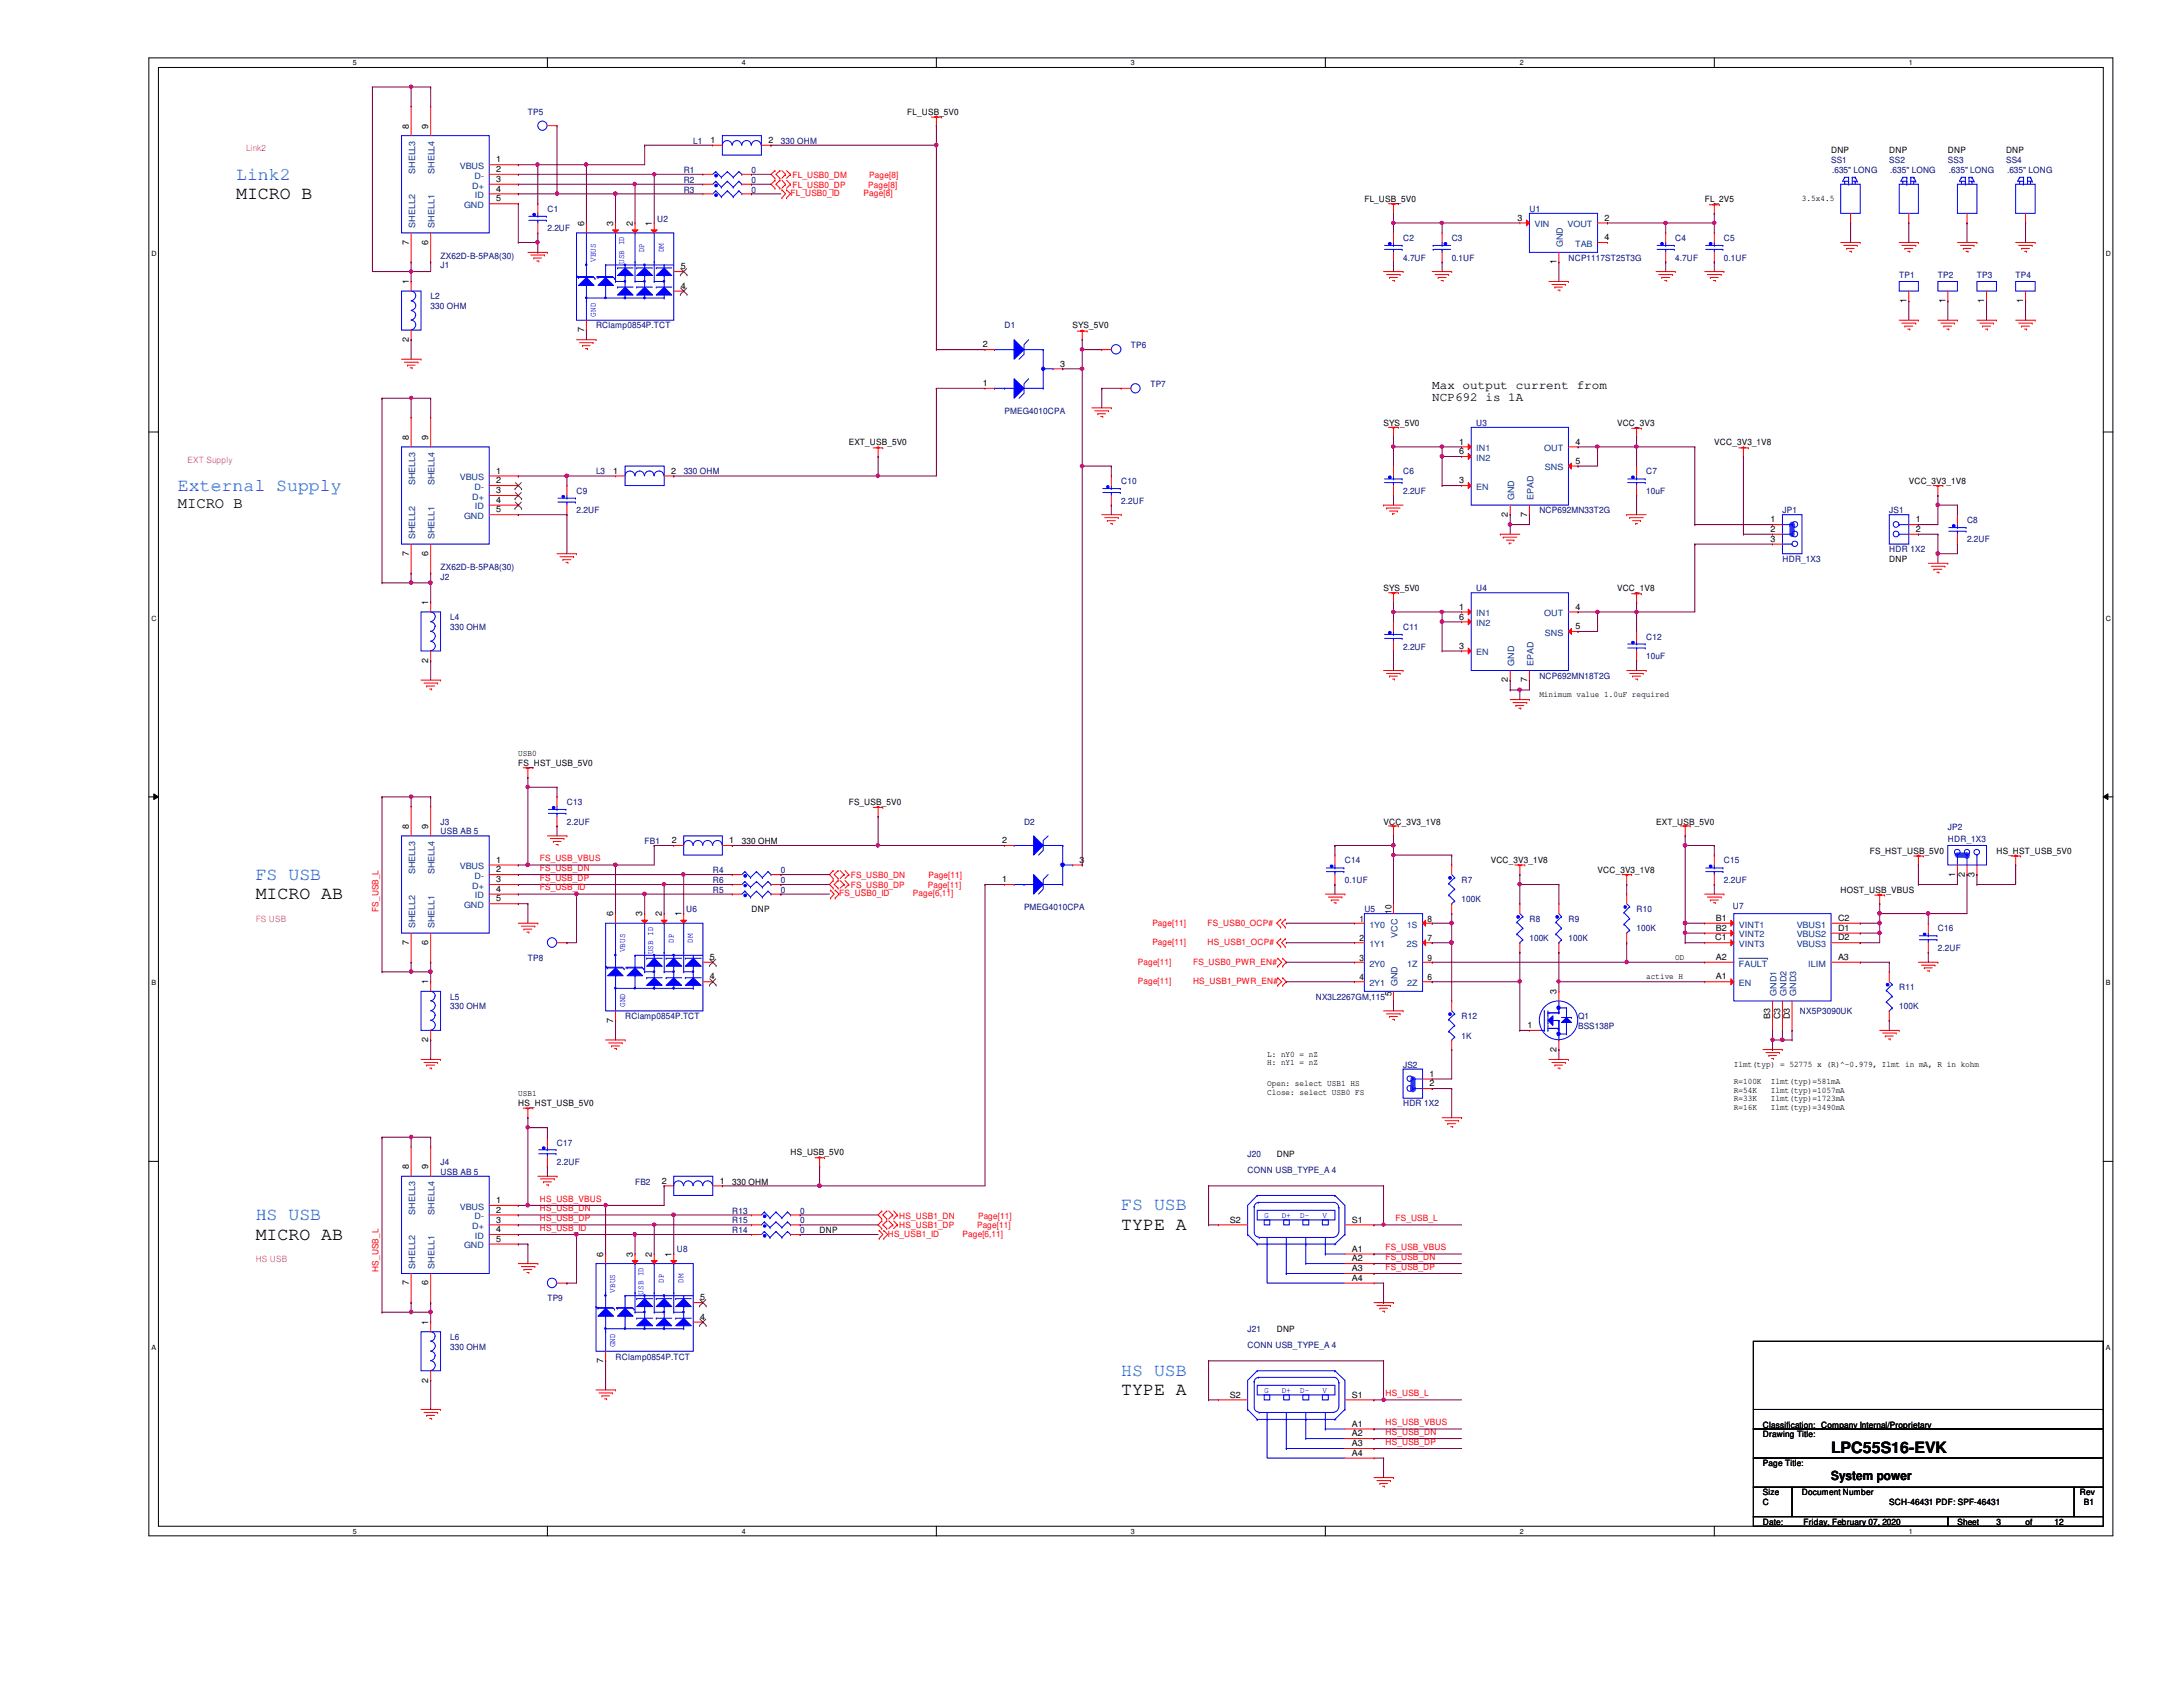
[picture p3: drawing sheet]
<svg xmlns="http://www.w3.org/2000/svg" width="279mm" height="216mm" viewBox="0 0 279 216" stroke-linecap="round" stroke-linejoin="round" font-family="sans-serif">
<defs><g id="words">
<g font-size="2.3" fill="#0080ff">
<text x="30.2" y="23">Link2</text>
<text x="22.8" y="62.8">External Supply</text>
<text x="32.7" y="112.6">FS USB</text>
<text x="143.5" y="154.9">FS USB</text>
<text x="32.7" y="156.2">HS USB</text>
<text x="143.5" y="176.1">HS USB</text>
</g>
<g font-size="2.3">
<text x="30.2" y="25.5">MICRO B</text>
<text x="32.7" y="115.1">MICRO AB</text>
<text x="32.7" y="158.7">MICRO AB</text>
<text x="143.5" y="157.4">TYPE A</text>
<text x="143.5" y="178.6">TYPE A</text>
</g>
<g font-size="2">
<text x="22.8" y="65">MICRO B</text>
<text x="234.4" y="186">LPC55S16-EVK</text>
</g>
<g font-size="1.6">
<text x="183.3" y="49.7">Max output current from</text>
<text x="183.3" y="51.3">NCP692 is 1A</text>
<text x="234.4" y="189.4">System power</text>
</g>
<g font-size="1.1">
<text x="52.3" y="16.5" transform="rotate(-90 52.3 16.5)">8</text>
<text x="54.8" y="16.5" transform="rotate(-90 54.8 16.5)">9</text>
<text x="116.1" y="14.7">FL_USB_5V0</text>
<text x="63.5" y="20.8">1</text>
<text x="63.5" y="22">2</text>
<text x="63.5" y="23.3">3</text>
<text x="90.9" y="18.3">1</text>
<text x="98.3" y="18.3">2</text>
<text x="234.4" y="19.6">DNP</text>
<text x="241.8" y="19.6">DNP</text>
<text x="249.3" y="19.6">DNP</text>
<text x="256.8" y="19.6">DNP</text>
<text x="63.5" y="24.5">4</text>
<text x="63.5" y="25.8">5</text>
<text x="74.8" y="28.9" transform="rotate(-90 74.8 28.9)">6</text>
<text x="78.5" y="28.9" transform="rotate(-90 78.5 28.9)">3</text>
<text x="81" y="28.9" transform="rotate(-90 81 28.9)">2</text>
<text x="83.4" y="28.9" transform="rotate(-90 83.4 28.9)">1</text>
<text x="174.6" y="25.9">FL_USB_5V0</text>
<text x="194.2" y="28.2">3</text>
<text x="205.4" y="28.2">2</text>
<text x="218.2" y="25.9">FL_2V5</text>
<text x="230.6" y="25.7">3.5x4.5</text>
<text x="52.3" y="31.3" transform="rotate(-90 52.3 31.3)">7</text>
<text x="54.8" y="31.3" transform="rotate(-90 54.8 31.3)">6</text>
<text x="87.1" y="34.5">5</text>
<text x="199.2" y="33.8" transform="rotate(-90 199.2 33.8)">1</text>
<text x="205.4" y="30.7">4</text>
<text x="52.3" y="36.4" transform="rotate(-90 52.3 36.4)">1</text>
<text x="87.1" y="37">4</text>
<text x="244" y="38.8" transform="rotate(-90 244 38.8)">1</text>
<text x="249" y="38.8" transform="rotate(-90 249 38.8)">1</text>
<text x="254" y="38.8" transform="rotate(-90 254 38.8)">1</text>
<text x="259" y="38.8" transform="rotate(-90 259 38.8)">1</text>
<text x="52.3" y="43.8" transform="rotate(-90 52.3 43.8)">2</text>
<text x="74.8" y="42.5" transform="rotate(-90 74.8 42.5)">7</text>
<text x="125.8" y="44.4">2</text>
<text x="135.7" y="46.9">3</text>
<text x="137.3" y="42">SYS_5V0</text>
<text x="125.8" y="49.4">1</text>
<text x="52.3" y="56.3" transform="rotate(-90 52.3 56.3)">8</text>
<text x="54.8" y="56.3" transform="rotate(-90 54.8 56.3)">9</text>
<text x="108.6" y="57">EXT_USB_5V0</text>
<text x="177.1" y="54.5">SYS_5V0</text>
<text x="186.8" y="56.9">1</text>
<text x="186.8" y="58.1">6</text>
<text x="201.6" y="56.9">4</text>
<text x="201.6" y="59.4">5</text>
<text x="207" y="54.5">VCC_3V3</text>
<text x="219.4" y="57">VCC_3V3_1V8</text>
<text x="63.5" y="60.6">1</text>
<text x="63.5" y="61.8">2</text>
<text x="63.5" y="63.1">3</text>
<text x="63.5" y="64.3">4</text>
<text x="63.5" y="65.6">5</text>
<text x="78.5" y="60.6">1</text>
<text x="85.9" y="60.6">2</text>
<text x="186.8" y="61.8">3</text>
<text x="244.3" y="62">VCC_3V3_1V8</text>
<text x="52.3" y="71.2" transform="rotate(-90 52.3 71.2)">7</text>
<text x="54.8" y="71.2" transform="rotate(-90 54.8 71.2)">6</text>
<text x="193" y="66.2" transform="rotate(-90 193 66.2)">2</text>
<text x="195.5" y="66.2" transform="rotate(-90 195.5 66.2)">7</text>
<text x="226.6" y="66.8">1</text>
<text x="226.6" y="68.1">2</text>
<text x="226.6" y="69.3">3</text>
<text x="241.8" y="71.9">DNP</text>
<text x="245.2" y="66.8">1</text>
<text x="245.2" y="68.1">2</text>
<text x="54.8" y="77.4" transform="rotate(-90 54.8 77.4)">1</text>
<text x="177.1" y="75.6">SYS_5V0</text>
<text x="207" y="75.6">VCC_1V8</text>
<text x="186.8" y="78">1</text>
<text x="186.8" y="83">3</text>
<text x="186.8" y="79.3">6</text>
<text x="201.6" y="78">4</text>
<text x="201.6" y="80.5">5</text>
<text x="54.8" y="84.8" transform="rotate(-90 54.8 84.8)">2</text>
<text x="193" y="87.3" transform="rotate(-90 193 87.3)">2</text>
<text x="195.5" y="87.3" transform="rotate(-90 195.5 87.3)">7</text>
<text x="197" y="89.2">Minimum value 1.0uF required</text>
<text x="66.3" y="96.7">USB0</text>
<text x="66.3" y="98">FS_HST_USB_5V0</text>
<text x="52.3" y="106.1" transform="rotate(-90 52.3 106.1)">8</text>
<text x="54.8" y="106.1" transform="rotate(-90 54.8 106.1)">9</text>
<text x="86" y="107.9">2</text>
<text x="93.3" y="107.9">1</text>
<text x="108.6" y="103">FS_USB_5V0</text>
<text x="128.3" y="107.9">2</text>
<text x="177.1" y="105.5">VCC_3V3_1V8</text>
<text x="212" y="105.5">EXT_USB_5V0</text>
<text x="63.5" y="110.4">1</text>
<text x="63.5" y="111.6">2</text>
<text x="63.5" y="112.9">3</text>
<text x="95" y="108">330 OHM</text>
<text x="128.3" y="112.9">1</text>
<text x="138.2" y="110.4">3</text>
<text x="190.8" y="110.5">VCC_3V3_1V8</text>
<text x="204.5" y="111.8">VCC_3V3_1V8</text>
<text x="239.3" y="109.3">FS_HST_USB_5V0</text>
<text x="250.2" y="112.2" transform="rotate(-90 250.2 112.2)">1</text>
<text x="251.5" y="112.2" transform="rotate(-90 251.5 112.2)">2</text>
<text x="252.7" y="112.2" transform="rotate(-90 252.7 112.2)">3</text>
<text x="255.5" y="109.3">HS_HST_USB_5V0</text>
<text x="63.5" y="114.1">4</text>
<text x="63.5" y="115.4">5</text>
<text x="78.5" y="117.3" transform="rotate(-90 78.5 117.3)">6</text>
<text x="82.2" y="117.3" transform="rotate(-90 82.2 117.3)">3</text>
<text x="84.7" y="117.3" transform="rotate(-90 84.7 117.3)">2</text>
<text x="87.2" y="117.3" transform="rotate(-90 87.2 117.3)">1</text>
<text x="96.2" y="116.7">DNP</text>
<text x="174" y="118">1</text>
<text x="178.1" y="116.9" transform="rotate(-90 178.1 116.9)">10</text>
<text x="182.7" y="118">8</text>
<text x="219.6" y="117.9">B1</text>
<text x="219.6" y="119.1">B2</text>
<text x="235.2" y="117.9">C2</text>
<text x="235.2" y="119.1">D1</text>
<text x="235.6" y="114.3">HOST_USB_VBUS</text>
<text x="52.3" y="120.9" transform="rotate(-90 52.3 120.9)">7</text>
<text x="54.8" y="126" transform="rotate(-90 54.8 126)">1</text>
<text x="54.8" y="120.9" transform="rotate(-90 54.8 120.9)">6</text>
<text x="90.8" y="122.9">5</text>
<text x="90.8" y="125.3">4</text>
<text x="174" y="120.5">2</text>
<text x="174" y="122.9">3</text>
<text x="174" y="125.4">4</text>
<text x="182.7" y="122.9">9</text>
<text x="182.7" y="120.5">7</text>
<text x="182.7" y="125.4">6</text>
<text x="210.7" y="125.3">active H</text>
<text x="214.4" y="122.8">OD</text>
<text x="219.5" y="120.4">C1</text>
<text x="219.6" y="125.3">A1</text>
<text x="219.6" y="122.9">A2</text>
<text x="235.2" y="122.9">A3</text>
<text x="235.2" y="120.4">D2</text>
<text x="78.5" y="130.9" transform="rotate(-90 78.5 130.9)">7</text>
<text x="178.1" y="127.5" transform="rotate(-90 178.1 127.5)">5</text>
<text x="195.5" y="131.6">1</text>
<text x="199.2" y="127.2" transform="rotate(-90 199.2 127.2)">3</text>
<text x="226.6" y="130.4" transform="rotate(-90 226.6 130.4)">B3</text>
<text x="227.8" y="130.5" transform="rotate(-90 227.8 130.5)">C3</text>
<text x="229.1" y="130.5" transform="rotate(-90 229.1 130.5)">D3</text>
<text x="54.8" y="133.4" transform="rotate(-90 54.8 133.4)">2</text>
<text x="162.2" y="135.3">L: nY0 = nZ</text>
<text x="162.2" y="136.4">H: nY1 = nZ</text>
<text x="183" y="137.8">1</text>
<text x="199.2" y="134.6" transform="rotate(-90 199.2 134.6)">2</text>
<text x="221.9" y="136.5">Ilmt(typ) = 52775 x (R)^-0.979, Ilmt in mA, R in kohm</text>
<text x="66.3" y="140.2">USB1</text>
<text x="66.3" y="141.6">HS_HST_USB_5V0</text>
<text x="162.2" y="139">Open: select USB1 HS</text>
<text x="162.2" y="140.1">Close: select USB0 FS</text>
<text x="183" y="139">2</text>
<text x="221.9" y="138.7">R=100K</text>
<text x="221.9" y="139.8">R=54K</text>
<text x="221.9" y="140.9">R=33K</text>
<text x="221.9" y="142">R=16K</text>
<text x="226.7" y="138.7">Ilmt(typ)=581mA</text>
<text x="226.7" y="139.8">Ilmt(typ)=1057mA</text>
<text x="226.7" y="140.9">Ilmt(typ)=1723mA</text>
<text x="226.7" y="142">Ilmt(typ)=3490mA</text>
<text x="52.3" y="149.6" transform="rotate(-90 52.3 149.6)">8</text>
<text x="54.8" y="149.6" transform="rotate(-90 54.8 149.6)">9</text>
<text x="101.2" y="147.8">HS_USB_5V0</text>
<text x="163.4" y="148.1">DNP</text>
<text x="63.5" y="154">1</text>
<text x="63.5" y="155.2">2</text>
<text x="84.7" y="151.5">2</text>
<text x="92.1" y="151.5">1</text>
<text x="93.7" y="151.6">330 OHM</text>
<text x="63.5" y="156.5">3</text>
<text x="63.5" y="157.7">4</text>
<text x="63.5" y="158.9">5</text>
<text x="77.2" y="160.8" transform="rotate(-90 77.2 160.8)">6</text>
<text x="81" y="160.8" transform="rotate(-90 81 160.8)">3</text>
<text x="83.4" y="160.8" transform="rotate(-90 83.4 160.8)">2</text>
<text x="85.9" y="160.8" transform="rotate(-90 85.9 160.8)">1</text>
<text x="104.9" y="157.8">DNP</text>
<text x="157.4" y="156.5">S2</text>
<text x="173" y="156.5">S1</text>
<text x="173" y="160.2">A1</text>
<text x="173" y="161.4">A2</text>
<text x="52.3" y="164.5" transform="rotate(-90 52.3 164.5)">7</text>
<text x="54.8" y="164.5" transform="rotate(-90 54.8 164.5)">6</text>
<text x="89.6" y="166.4">5</text>
<text x="173" y="162.7">A3</text>
<text x="173" y="163.9">A4</text>
<text x="54.8" y="169.5" transform="rotate(-90 54.8 169.5)">1</text>
<text x="89.6" y="168.9">4</text>
<text x="163.4" y="170.5">DNP</text>
<text x="54.8" y="177" transform="rotate(-90 54.8 177)">2</text>
<text x="77.2" y="174.5" transform="rotate(-90 77.2 174.5)">7</text>
<text x="157.4" y="178.9">S2</text>
<text x="173" y="178.9">S1</text>
<text x="173" y="182.6">A1</text>
<text x="173" y="183.8">A2</text>
<text x="173" y="185.1">A3</text>
<text x="225.6" y="183.9">Drawing Title:</text>
<text x="225.6" y="182.7">Classification: Company Internal/Proprietary</text>
<text x="173" y="186.3">A4</text>
<text x="225.6" y="187.7">Page Title:</text>
<text x="225.6" y="191.4">Size</text>
<text x="230.6" y="191.4">Document Number</text>
<text x="266.2" y="191.4">Rev</text>
<text x="225.6" y="195.2">Date:</text>
<text x="225.6" y="192.7">C</text>
<text x="230.8" y="195.2">Friday, February 07, 2020</text>
<text x="241.8" y="192.7">SCH-46431 PDF: SPF-46431</text>
<text x="250.5" y="195.2">Sheet</text>
<text x="255.5" y="195.2">3</text>
<text x="259.2" y="195.2">of</text>
<text x="263" y="195.2">12</text>
<text x="266.7" y="192.7">B1</text>
</g>
<g font-size="1.1" fill="#000080">
<text x="67.6" y="14.7">TP5</text>
<text x="87.5" y="22.1">R1</text>
<text x="87.5" y="23.4">R2</text>
<text x="88.7" y="18.4">L1</text>
<text x="96.2" y="22.1">0</text>
<text x="96.2" y="23.4">0</text>
<text x="99.9" y="18.4">330 OHM</text>
<text x="234.4" y="20.9">SS1</text>
<text x="234.5" y="22.1">.635&quot; LONG</text>
<text x="241.8" y="20.9">SS2</text>
<text x="241.9" y="22.1">.635&quot; LONG</text>
<text x="249.3" y="20.9">SS3</text>
<text x="249.4" y="22.1">.635&quot; LONG</text>
<text x="256.8" y="20.9">SS4</text>
<text x="256.9" y="22.1">.635&quot; LONG</text>
<text x="70.1" y="27.1">C1</text>
<text x="70.1" y="29.6">2.2UF</text>
<text x="84.1" y="28.4">U2</text>
<text x="87.5" y="24.6">R3</text>
<text x="96.2" y="24.6">0</text>
<text x="195.7" y="27.1">U1</text>
<text x="56.4" y="34.3">J1</text>
<text x="56.4" y="33.1">ZX62D-B-5PA8(30)</text>
<text x="179.6" y="30.9">C2</text>
<text x="179.6" y="33.4">4.7UF</text>
<text x="185.8" y="30.9">C3</text>
<text x="185.8" y="33.4">0.1UF</text>
<text x="200.7" y="33.4">NCP1117ST25T3G</text>
<text x="214.4" y="30.9">C4</text>
<text x="214.4" y="33.4">4.7UF</text>
<text x="220.6" y="30.9">C5</text>
<text x="220.6" y="33.4">0.1UF</text>
<text x="243.1" y="35.6">TP1</text>
<text x="248" y="35.6">TP2</text>
<text x="253" y="35.6">TP3</text>
<text x="258" y="35.6">TP4</text>
<text x="55.1" y="38.3">L2</text>
<text x="55.1" y="39.6">330 OHM</text>
<text x="76.3" y="42">RClamp0854P.TCT</text>
<text x="128.6" y="42">D1</text>
<text x="144.7" y="44.5">TP6</text>
<text x="128.6" y="53">PMEG4010CPA</text>
<text x="147.2" y="49.5">TP7</text>
<text x="188.9" y="54.5">U3</text>
<text x="73.8" y="63.2">C9</text>
<text x="73.8" y="65.7">2.2UF</text>
<text x="76.3" y="60.7">L3</text>
<text x="87.5" y="60.7">330 OHM</text>
<text x="143.5" y="62">C10</text>
<text x="143.5" y="64.5">2.2UF</text>
<text x="179.6" y="60.7">C6</text>
<text x="179.6" y="63.2">2.2UF</text>
<text x="197" y="65.7">NCP692MN33T2G</text>
<text x="210.7" y="60.7">C7</text>
<text x="210.7" y="63.2">10uF</text>
<text x="228.1" y="65.7">JP1</text>
<text x="241.8" y="65.7">JS1</text>
<text x="228.1" y="71.9">HDR_1X3</text>
<text x="241.8" y="70.7">HDR 1X2</text>
<text x="251.8" y="66.9">C8</text>
<text x="251.8" y="69.4">2.2UF</text>
<text x="56.4" y="74.2">J2</text>
<text x="56.4" y="72.9">ZX62D-B-5PA8(30)</text>
<text x="188.9" y="75.6">U4</text>
<text x="57.6" y="79.4">L4</text>
<text x="57.6" y="80.6">330 OHM</text>
<text x="179.6" y="80.6">C11</text>
<text x="179.6" y="83.1">2.2UF</text>
<text x="210.7" y="81.9">C12</text>
<text x="197" y="86.9">NCP692MN18T2G</text>
<text x="210.7" y="84.4">10uF</text>
<text x="56.4" y="105.5">J3</text>
<text x="56.4" y="106.8">USB AB 5</text>
<text x="72.6" y="103">C13</text>
<text x="72.6" y="105.5">2.2UF</text>
<text x="131.1" y="105.5">D2</text>
<text x="249.3" y="106.3">JP2</text>
<text x="249.3" y="107.8">HDR_1X3</text>
<text x="82.5" y="108">FB1</text>
<text x="91.2" y="113">R6</text>
<text x="91.2" y="111.8">R4</text>
<text x="99.9" y="113">0</text>
<text x="99.9" y="111.8">0</text>
<text x="172.1" y="110.5">C14</text>
<text x="172.1" y="113">0.1UF</text>
<text x="187.1" y="113">R7</text>
<text x="220.6" y="110.5">C15</text>
<text x="220.6" y="113">2.2UF</text>
<text x="87.8" y="116.7">U6</text>
<text x="91.2" y="114.3">R5</text>
<text x="99.9" y="114.3">0</text>
<text x="131.1" y="116.5">PMEG4010CPA</text>
<text x="174.6" y="116.7">U5</text>
<text x="187.1" y="115.5">100K</text>
<text x="195.7" y="118">R8</text>
<text x="200.7" y="118">R9</text>
<text x="209.5" y="116.7">R10</text>
<text x="209.5" y="119.2">100K</text>
<text x="221.8" y="116.4">U7</text>
<text x="248" y="119.2">C16</text>
<text x="67.6" y="122.9">TP8</text>
<text x="195.7" y="120.5">100K</text>
<text x="200.7" y="120.5">100K</text>
<text x="248" y="121.7">2.2UF</text>
<text x="57.6" y="127.9">L5</text>
<text x="57.6" y="129.2">330 OHM</text>
<text x="80" y="130.4">RClamp0854P.TCT</text>
<text x="168.4" y="127.9">NX3L2267GM,115</text>
<text x="187.1" y="130.4">R12</text>
<text x="202" y="130.4">Q1</text>
<text x="202" y="131.7">BSS138P</text>
<text x="230.4" y="129.8">NX5P3090UK</text>
<text x="243.1" y="126.7">R11</text>
<text x="243.1" y="129.2">100K</text>
<text x="179.6" y="136.7">JS2</text>
<text x="187.1" y="132.9">1K</text>
<text x="179.6" y="141.6">HDR 1X2</text>
<text x="56.4" y="149.1">J4</text>
<text x="71.3" y="146.6">C17</text>
<text x="71.3" y="149.1">2.2UF</text>
<text x="159.7" y="148.1">J20</text>
<text x="56.4" y="150.3">USB AB 5</text>
<text x="81.3" y="151.6">FB2</text>
<text x="93.7" y="155.3">R13</text>
<text x="102.4" y="155.3">0</text>
<text x="159.7" y="150.1">CONN USB_TYPE_A 4</text>
<text x="86.6" y="160.3">U8</text>
<text x="93.7" y="157.8">R14</text>
<text x="93.7" y="156.5">R15</text>
<text x="102.4" y="157.8">0</text>
<text x="102.4" y="156.5">0</text>
<text x="70.1" y="166.5">TP9</text>
<text x="57.6" y="171.5">L6</text>
<text x="57.6" y="172.7">330 OHM</text>
<text x="78.8" y="174">RClamp0854P.TCT</text>
<text x="159.7" y="172.5">CONN USB_TYPE_A 4</text>
<text x="159.7" y="170.5">J21</text>
</g>
<g font-size="1.1" fill="#f0f">
<text x="31.5" y="19.4">Link2</text>
<text x="24" y="59.2">EXT Supply</text>
<text x="32.7" y="118">FS USB</text>
<text x="32.7" y="161.5">HS USB</text>
</g>
<g font-size="1.1" fill="#004080">
<text x="53.1" y="22.3" transform="rotate(-90 53.1 22.3)">SHELL3</text>
<text x="55.6" y="22.3" transform="rotate(-90 55.6 22.3)">SHELL4</text>
<text x="58.8" y="21.6">VBUS</text>
<text x="60.7" y="22.9">D-</text>
<text x="53.1" y="29.2" transform="rotate(-90 53.1 29.2)">SHELL2</text>
<text x="55.6" y="29.2" transform="rotate(-90 55.6 29.2)">SHELL1</text>
<text x="59.4" y="26.6">GND</text>
<text x="60.5" y="24.1">D+</text>
<text x="60.8" y="25.4">ID</text>
<text x="196.4" y="29.1">VIN</text>
<text x="200.6" y="29.1">VOUT</text>
<text x="200" y="31.7" transform="rotate(-90 200 31.7)">GND</text>
<text x="201.6" y="31.6">TAB</text>
<text x="188.9" y="57.7">IN1</text>
<text x="188.9" y="59">IN2</text>
<text x="197.7" y="57.7">OUT</text>
<text x="53.1" y="62.1" transform="rotate(-90 53.1 62.1)">SHELL3</text>
<text x="55.6" y="62.1" transform="rotate(-90 55.6 62.1)">SHELL4</text>
<text x="58.8" y="61.5">VBUS</text>
<text x="60.5" y="64">D+</text>
<text x="60.7" y="62.7">D-</text>
<text x="60.8" y="65.2">ID</text>
<text x="188.9" y="62.7">EN</text>
<text x="193.8" y="64" transform="rotate(-90 193.8 64)">GND</text>
<text x="196.3" y="64" transform="rotate(-90 196.3 64)">EPAD</text>
<text x="197.7" y="60.2">SNS</text>
<text x="53.1" y="69" transform="rotate(-90 53.1 69)">SHELL2</text>
<text x="55.6" y="69" transform="rotate(-90 55.6 69)">SHELL1</text>
<text x="59.4" y="66.4">GND</text>
<text x="188.9" y="78.9">IN1</text>
<text x="188.9" y="83.9">EN</text>
<text x="188.9" y="80.1">IN2</text>
<text x="197.7" y="78.9">OUT</text>
<text x="197.7" y="81.4">SNS</text>
<text x="193.8" y="85.2" transform="rotate(-90 193.8 85.2)">GND</text>
<text x="196.3" y="85.2" transform="rotate(-90 196.3 85.2)">EPAD</text>
<text x="53.1" y="111.9" transform="rotate(-90 53.1 111.9)">SHELL3</text>
<text x="55.6" y="111.9" transform="rotate(-90 55.6 111.9)">SHELL4</text>
<text x="58.8" y="111.3">VBUS</text>
<text x="60.5" y="113.7">D+</text>
<text x="60.7" y="112.5">D-</text>
<text x="53.1" y="118.8" transform="rotate(-90 53.1 118.8)">SHELL2</text>
<text x="55.6" y="118.8" transform="rotate(-90 55.6 118.8)">SHELL1</text>
<text x="59.4" y="116.2">GND</text>
<text x="60.8" y="115">ID</text>
<text x="175.3" y="118.7">1Y0</text>
<text x="180.1" y="118.7">1S</text>
<text x="222.5" y="118.7">VINT1</text>
<text x="222.5" y="120">VINT2</text>
<text x="230" y="118.7">VBUS1</text>
<text x="230" y="120">VBUS2</text>
<text x="175.3" y="121.2">1Y1</text>
<text x="175.3" y="123.7">2Y0</text>
<text x="178.9" y="120" transform="rotate(-90 178.9 120)">VCC</text>
<text x="180" y="121.2">2S</text>
<text x="180.1" y="123.7">1Z</text>
<text x="222.5" y="123.7">FAULT</text>
<text x="222.5" y="121.2">VINT3</text>
<text x="230" y="121.2">VBUS3</text>
<text x="231.4" y="123.7">ILIM</text>
<text x="175.3" y="126.2">2Y1</text>
<text x="178.9" y="126.2" transform="rotate(-90 178.9 126.2)">GND</text>
<text x="180.1" y="126.2">2Z</text>
<text x="222.5" y="126.2">EN</text>
<text x="227.4" y="127.5" transform="rotate(-90 227.4 127.5)">GND1</text>
<text x="228.6" y="127.5" transform="rotate(-90 228.6 127.5)">GND2</text>
<text x="229.9" y="127.5" transform="rotate(-90 229.9 127.5)">GND3</text>
<text x="53.1" y="155.4" transform="rotate(-90 53.1 155.4)">SHELL3</text>
<text x="55.6" y="155.4" transform="rotate(-90 55.6 155.4)">SHELL4</text>
<text x="58.8" y="154.8">VBUS</text>
<text x="59.4" y="159.8">GND</text>
<text x="60.5" y="157.3">D+</text>
<text x="60.7" y="156">D-</text>
<text x="60.8" y="158.5">ID</text>
<text x="53.1" y="162.3" transform="rotate(-90 53.1 162.3)">SHELL2</text>
<text x="55.6" y="162.3" transform="rotate(-90 55.6 162.3)">SHELL1</text>
</g>
<g font-size="1.1" fill="#f00">
<text x="101.4" y="22.8">FL_USB0_DM</text>
<text x="111.3" y="22.8">Page[8]</text>
<text x="101.2" y="25.1">FL_USB0_ID</text>
<text x="101.4" y="24">FL_USB0_DP</text>
<text x="110.5" y="25.1">Page[8]</text>
<text x="111.1" y="24">Page[8]</text>
<text x="69.1" y="111.5">FS_USB_DN</text>
<text x="69.1" y="112.7">FS_USB_DP</text>
<text x="69.1" y="114">FS_USB_ID</text>
<text x="69.1" y="110.2">FS_USB_VBUS</text>
<text x="108.9" y="112.4">FS_USB0_DN</text>
<text x="108.9" y="113.6">FS_USB0_DP</text>
<text x="118.7" y="113.6">Page[11]</text>
<text x="118.8" y="112.4">Page[11]</text>
<text x="48.4" y="116.7" transform="rotate(-90 48.4 116.7)">FS_USB_L</text>
<text x="107.4" y="114.7">FS_USB0_ID</text>
<text x="116.8" y="114.7">Page[6,11]</text>
<text x="147.5" y="118.5">Page[11]</text>
<text x="154.6" y="118.5">FS_USB0_OCP#</text>
<text x="145.6" y="123.4">Page[11]</text>
<text x="145.6" y="125.9">Page[11]</text>
<text x="147.5" y="120.9">Page[11]</text>
<text x="152.7" y="123.4">FS_USB0_PWR_EN#</text>
<text x="152.7" y="125.9">HS_USB1_PWR_EN#</text>
<text x="154.6" y="120.9">HS_USB1_OCP#</text>
<text x="69.1" y="155">HS_USB_DN</text>
<text x="69.1" y="153.8">HS_USB_VBUS</text>
<text x="115.1" y="156">HS_USB1_DN</text>
<text x="125.2" y="156">Page[11]</text>
<text x="69.1" y="156.3">HS_USB_DP</text>
<text x="69.1" y="157.5">HS_USB_ID</text>
<text x="113.6" y="158.3">HS_USB1_ID</text>
<text x="115.1" y="157.2">HS_USB1_DP</text>
<text x="123.2" y="158.3">Page[6,11]</text>
<text x="125.1" y="157.2">Page[11]</text>
<text x="177.3" y="160">FS_USB_VBUS</text>
<text x="177.3" y="161.2">FS_USB_DN</text>
<text x="178.6" y="156.3">FS_USB_L</text>
<text x="48.4" y="162.7" transform="rotate(-90 48.4 162.7)">HS_USB_L</text>
<text x="177.3" y="162.5">FS_USB_DP</text>
<text x="177.3" y="178.7">HS_USB_L</text>
<text x="177.3" y="184.9">HS_USB_DP</text>
<text x="177.3" y="183.6">HS_USB_DN</text>
<text x="177.3" y="182.4">HS_USB_VBUS</text>
</g>
<g font-size="1.1" fill="#00f">
<text x="76.2" y="33.5" transform="rotate(-90 76.2 33.5)">VBUS</text>
<text x="79.9" y="33.8" transform="rotate(-90 79.9 33.8)">USB ID</text>
<text x="82.5" y="32.3" transform="rotate(-90 82.5 32.3)">DP</text>
<text x="85" y="32.3" transform="rotate(-90 85 32.3)">DM</text>
<text x="76.2" y="40.5" transform="rotate(-90 76.2 40.5)">GND</text>
<text x="80" y="121.9" transform="rotate(-90 80 121.9)">VBUS</text>
<text x="83.6" y="122.1" transform="rotate(-90 83.6 122.1)">USB ID</text>
<text x="86.2" y="120.6" transform="rotate(-90 86.2 120.6)">DP</text>
<text x="88.7" y="120.6" transform="rotate(-90 88.7 120.6)">DM</text>
<text x="80" y="128.9" transform="rotate(-90 80 128.9)">GND</text>
<text x="161.8" y="155.8">G</text>
<text x="164" y="155.8">D+</text>
<text x="166.4" y="155.8">D-</text>
<text x="169.2" y="155.8">V</text>
<text x="78.7" y="165.4" transform="rotate(-90 78.7 165.4)">VBUS</text>
<text x="82.4" y="165.7" transform="rotate(-90 82.4 165.7)">USB ID</text>
<text x="85" y="164.2" transform="rotate(-90 85 164.2)">DP</text>
<text x="87.5" y="164.2" transform="rotate(-90 87.5 164.2)">DM</text>
<text x="78.7" y="172.4" transform="rotate(-90 78.7 172.4)">GND</text>
<text x="161.8" y="178.2">G</text>
<text x="164" y="178.2">D+</text>
<text x="166.4" y="178.2">D-</text>
<text x="169.2" y="178.2">V</text>
</g>
<g font-size=".9">
<text x="45.2" y="8.3">5</text>
<text x="95" y="8.3">4</text>
<text x="144.7" y="8.3">3</text>
<text x="194.5" y="8.3">2</text>
<text x="244.3" y="8.3">1</text>
<text x="19.4" y="32.8">D</text>
<text x="269.5" y="32.8">D</text>
<text x="19.4" y="79.4">C</text>
<text x="269.5" y="79.4">C</text>
<text x="19.4" y="126.1">B</text>
<text x="269.5" y="126.1">B</text>
<text x="19.4" y="172.8">A</text>
<text x="269.5" y="172.8">A</text>
<text x="45.2" y="196.3">5</text>
<text x="95" y="196.3">4</text>
<text x="144.7" y="196.3">3</text>
<text x="194.5" y="196.3">2</text>
<text x="244.3" y="196.3">1</text>
</g>
</g></defs>
<path d="M19.1 7.4h251.3v189.2h-251.3zM20.3 8.6h248.9v186.7h-248.9z" fill="none" stroke="#000" stroke-width=".13"/>
<g fill="#fff">
<path d="M45.2 7.5h.5v1.1h-.5z"/>
<path d="M45.2 195.5h.5v1h-.5z"/>
</g>
<path d="M70.1 7.4v1.2M70.1 195.3v1.3" fill="none" stroke="#000" stroke-width=".13"/>
<g fill="#fff">
<path d="M95 7.5h.5v1.1h-.5z"/>
<path d="M95 195.5h.5v1h-.5z"/>
</g>
<path d="M119.8 7.4v1.2M119.8 195.3v1.3" fill="none" stroke="#000" stroke-width=".13"/>
<g fill="#fff">
<path d="M144.7 7.5h.5v1.1h-.5z"/>
<path d="M144.7 195.5h.5v1h-.5z"/>
</g>
<path d="M169.6 7.4v1.2M169.6 195.3v1.3" fill="none" stroke="#000" stroke-width=".13"/>
<g fill="#fff">
<path d="M194.5 7.5h.5v1.1h-.5z"/>
<path d="M194.5 195.5h.5v1h-.5z"/>
</g>
<path d="M219.4 7.4v1.2M219.4 195.3v1.3" fill="none" stroke="#000" stroke-width=".13"/>
<g fill="#fff">
<path d="M244.3 7.5h.5v1.1h-.5z"/>
<path d="M244.3 195.5h.5v1h-.5z"/>
<path d="M19.4 32h.6v1h-.6z"/>
<path d="M269.5 32h.7v1h-.7z"/>
<path d="M19.4 78.6h.6v1h-.6z"/>
<path d="M269.5 78.6h.7v1h-.7z"/>
</g>
<path d="M19.1 55.3h1.2M269.2 55.3h1.2" fill="none" stroke="#000" stroke-width=".13"/>
<g fill="#fff">
<path d="M19.4 125.3h.6v1h-.6z"/>
<path d="M269.5 125.3h.6v1h-.6z"/>
</g>
<path d="M19.1 102h1.2M19.7 101.6l.6 .4-.6 .3zM269.2 102l.6-.4v.7zM269.2 102h1.2" fill="none" stroke="#000" stroke-width=".13"/>
<path d="M19.7 101.6l.6 .4-.6 .3zM269.2 102l.6-.4v.7z" fill="#000"/>
<g fill="#fff">
<path d="M19.4 172h.5v1h-.5z"/>
<path d="M269.5 172h.6v1h-.6z"/>
</g>
<path d="M19.1 148.6h1.2M269.2 148.6h1.2" fill="none" stroke="#000" stroke-width=".13"/>
<path d="M229.4 67.1v1.3" fill="none" stroke="#0080ff" stroke-width=".72"/>
<circle cx="229.4" cy="67.1" r=".36" fill="#0080ff"/>
<path d="M180.8 138.1v1.2" fill="none" stroke="#0080ff" stroke-width=".72"/>
<circle cx="180.8" cy="139.3" r=".36" fill="#0080ff"/>
<path d="M250.5 109.4h1.3" fill="none" stroke="#0080ff" stroke-width=".72"/>
<circle cx="251.8" cy="109.4" r=".36" fill="#0080ff"/>
<path d="M119.2 15h1.3M119.8 16.1h.1M119.8 14.9v1.2M120.5 15h.1" fill="none" stroke="#f00" stroke-width=".13"/>
<path d="M119.6 15l.2-.1 .3 .1z" fill="#f00"/>
<g fill="none" stroke="#f00" stroke-width=".13">
<path d="M119.6 15l.2-.1 .3 .1zM67.6 32.3h2.5M67.9 32.6h1.8M68.3 33h.1M68.3 33h1M68.7 33.4h.3M69 33.4h.1M69.7 32.6h.1M70.1 32.3h.1M137.9 42.4h1.2M138.5 43.5h.1M138.5 42.2v1.3"/>
<path d="M139.1 42.4h.1"/>
</g>
<path d="M138.3 42.4l.2-.2 .3 .2z" fill="#f00"/>
<g fill="none" stroke="#f00" stroke-width=".13">
<path d="M51.4 46h2.5M51.8 46.4h1.7M52.2 46.7h.1M52.2 46.7h.9M52.5 47.1h.2M52.7 47.1h.1M53.5 46.4h.1M53.9 46h.1M73.8 43.5h2.5M74.2 43.9h1.7M74.5 44.2h.1M74.5 44.2h1"/>
<path d="M74.9 44.6h.3M75.2 44.6h.1M75.9 43.9h.1M76.3 43.5h.1M111.8 57.3h1.2M112.4 58.4h.1M112.4 57.2v1.2M113 57.3h.1M138.3 42.4l.2-.2 .3 .2zM139.7 52.2h2.5M140.1 52.6h1.8M140.5 53h.1"/>
<path d="M140.5 53h1M140.9 53.3h.2M141.1 53.3h.1M141.9 52.6h.1M142.2 52.2h.1M71.3 70.9h2.5M71.7 71.2h1.7M72.1 71.6h.1M72.1 71.6h1M72.4 72h.3M72.7 72h.1M73.4 71.2h.1"/>
<path d="M73.8 70.9h.1M53.9 87h2.5M54.3 87.4h1.7M54.6 87.8h.1M54.6 87.8h1M55 88.2h.2M55.2 88.2h.1M56 87.4h.1M56.4 87h.1M53.9 135.6h2.5M54.3 136h1.7M54.6 136.3h.1"/>
<path d="M54.6 136.3h1M55 136.7h.2M55.2 136.7h.1M56 136h.1M56.4 135.6h.1"/>
</g>
<path d="M112.1 57.3l.3-.1 .2 .1z" fill="#f00"/>
<g fill="none" stroke="#f00" stroke-width=".13">
<path d="M177.7 26.1h1.3M178.4 27.3h.1M178.4 26.1v1.2M179 26.1h.1M112.1 57.3l.3-.1 .2 .1zM66.3 118.2h2.5M66.7 118.5h1.8M67.1 118.9h.1M67.1 118.9h1M67.4 119.3h.3M67.7 119.3h.1M68.5 118.5h.1"/>
<path d="M68.8 118.2h.1M77.5 133.1h2.5M77.9 133.5h1.7M78.3 133.9h.1M78.3 133.9h1M78.7 134.2h.2M78.9 134.2h.1M79.6 133.5h.1M80 133.1h.1M66.3 161.7h2.5M66.7 162.1h1.8M67.1 162.5h.1"/>
<path d="M67.1 162.5h1M67.4 162.9h.3M67.7 162.9h.1M68.5 162.1h.1M68.8 161.7h.1M76.3 177.9h2.5M76.7 178.3h1.7M77 178.6h.1M77 178.6h1M77.4 179h.2M77.6 179h.1M78.4 178.3h.1"/>
<path d="M78.8 177.9h.1M53.9 180.4h2.5M54.3 180.8h1.7M54.6 181.1h.1M54.6 181.1h1M55 181.5h.2M55.2 181.5h.1M56 180.8h.1M56.4 180.4h.1"/>
</g>
<path d="M178.1 26.1h.5l-.2 .1z" fill-rule="evenodd" fill="#f00"/>
<g fill="none" stroke="#f00" stroke-width=".13">
<path d="M177.1 34.8h2.5M177.5 35.1h1.7M177.8 35.5h.1M177.8 35.5h1.1M178.1 26.1h.5l-.2 .1zM178.2 35.9h.3M178.5 35.9h.1M179.2 35.1h.1M179.6 34.8h.1M183.3 34.8h2.5M183.7 35.1h1.7M184.1 35.5h.1"/>
<path d="M184.1 35.5h1M184.4 35.9h.3M184.7 35.9h.1M185.4 35.1h.1M185.8 34.8h.1M198.2 36h2.5M198.6 36.4h1.8M199 36.7h.1M199 36.7h1M199.4 37.1h.2M199.6 37.1h.1M200.4 36.4h.1"/>
<path d="M200.7 36h.1M212 34.8h2.4M212.3 35.1h1.8M212.7 35.5h.1M212.7 35.5h1M213.1 35.9h.2M213.3 35.9h.1M214.1 35.1h.1M214.4 34.8h.1M218.2 34.8h2.4M218.5 35.1h1.8M218.8 26.2h1.2"/>
<path d="M218.9 35.5h.1M218.9 35.5h1M219.3 35.9h.2M219.4 27.3h.1M219.4 26.1v1.2M219.5 35.9h.1M220 26.2h.1M220.3 35.1h.1M220.6 34.8h.1"/>
</g>
<path d="M219.2 26.2l.2-.1 .3 .1z" fill="#f00"/>
<path d="M219.2 26.2l.2-.1 .3 .1zM177.7 54.7h1.3M178.4 55.9h.1M178.4 54.7v1.2M179 54.7h.1" fill="none" stroke="#f00" stroke-width=".13"/>
<path d="M178.1 54.7h.5l-.2 .1z" fill-rule="evenodd" fill="#f00"/>
<path d="M178.1 54.7h.5l-.2 .1zM208.8 54.8h1.3M209.5 55.9h.1M209.5 54.7v1.2M210.1 54.8h.1" fill="none" stroke="#f00" stroke-width=".13"/>
<path d="M209.2 54.8l.3-.1 .2 .1z" fill="#f00"/>
<g fill="none" stroke="#f00" stroke-width=".13">
<path d="M209.2 54.8l.3-.1 .2 .1zM177.1 64.6h.1M177.1 64.6h2.5M177.5 65h.1M177.5 65h1.7M177.7 75.9h1.3M177.8 65.4h1.1M178.2 65.7h.1M178.2 65.7h.3M178.4 77.1h.1M178.4 75.9v1.2M178.9 65.4h.1"/>
<path d="M179 75.9h.1M192 68.4h.1M192 68.4h2.5M192.4 68.7h.1M192.4 68.7h1.7M192.8 69.1h1M193.2 69.5h.1M193.2 69.5h.2M193.8 69.1h.1M208.2 65.9h.1M208.2 65.9h2.5M208.6 66.3h.1"/>
<path d="M208.6 66.3h1.7M209 66.6h1M209.3 67h.1M209.3 67h.3M210 66.6h.1"/>
</g>
<path d="M178.1 75.9h.5l-.2 .1z" fill-rule="evenodd" fill="#f00"/>
<path d="M178.1 75.9h.5l-.2 .1zM208.8 76h1.3M209.5 77.1h.1M209.5 75.9v1.2M210.1 76h.1" fill="none" stroke="#f00" stroke-width=".13"/>
<path d="M209.2 76l.3-.1 .2 .1z" fill="#f00"/>
<g fill="none" stroke="#f00" stroke-width=".13">
<path d="M222.5 57.3h1.3M223.1 58.4h.1M223.1 57.2v1.2M223.8 57.3h.1M209.2 76l.3-.1 .2 .1zM177.1 85.8h2.5M177.5 86.2h1.7M177.8 86.5h.1M177.8 86.5h1.1M178.2 86.9h.3M178.5 86.9h.1M179.2 86.2h.1"/>
<path d="M179.6 85.8h.1M193.3 89.5h2.4M193.6 89.9h1.8M194 90.3h.1M194 90.3h1M194.4 90.6h.2M194.6 90.6h.1M195.4 89.9h.1M195.7 89.5h.1M208.2 85.8h2.5M208.6 86.2h1.7M209 86.5h.1"/>
<path d="M209 86.5h1M209.3 86.9h.3M209.6 86.9h.1M210.3 86.2h.1M210.7 85.8h.1"/>
</g>
<path d="M222.9 57.3l.2-.1 .3 .1z" fill="#f00"/>
<g fill="none" stroke="#f00" stroke-width=".13">
<path d="M222.9 57.3l.2-.1 .3 .1zM246.8 72.1h2.5M247.2 72.5h1.7M247.4 62.1h1.3M247.5 72.9h.1M247.5 72.9h1M247.9 73.2h.3M248 63.4h.1M248 62.1v1.3M248.2 73.2h.1M248.7 62.1h.1M248.9 72.5h.1"/>
<path d="M249.3 72.1h.1"/>
</g>
<path d="M247.8 62.1h.5l-.3 .2z" fill-rule="evenodd" fill="#f00"/>
<g fill="none" stroke="#f00" stroke-width=".13">
<path d="M247.8 62.1h.5l-.3 .2zM177.7 105.7h1.3M178.4 107h.1M178.4 105.7v1.3M179 105.7h.1M177.1 129.4h2.5M177.5 129.8h1.7M177.8 130.1h.1M177.8 130.1h1.1M178.2 130.5h.3M178.5 130.5h.1M179.2 129.8h.1"/>
<path d="M179.6 129.4h.1M225.6 134.3h2.5M226 134.7h1.8M226.4 135.1h.1M226.4 135.1h1M226.7 135.5h.3M227 135.5h.1M227.8 134.7h.1M228.1 134.3h.1"/>
</g>
<path d="M178.1 105.7h.5l-.2 .1z" fill-rule="evenodd" fill="#f00"/>
<g fill="none" stroke="#f00" stroke-width=".13">
<path d="M169.6 114.4h2.5M170 114.8h1.7M170.4 115.2h.1M170.4 115.2h1M170.7 115.5h.3M171 115.5h.1M171.7 114.8h.1M172.1 114.4h.1M178.1 105.7h.5l-.2 .1zM215.1 105.7h1.2M215.7 107h.1M215.7 105.7v1.3"/>
<path d="M216.3 105.7h.1"/>
</g>
<path d="M215.4 105.7h.5l-.2 .1z" fill-rule="evenodd" fill="#f00"/>
<g fill="none" stroke="#f00" stroke-width=".13">
<path d="M215.4 105.7h.5l-.2 .1zM239.9 114.6h1.3M240.6 115.7h.1M240.6 114.4v1.3M241.2 114.6h.1M240.6 131.9h2.5M241 132.2h1.7M241.3 132.6h.1M241.3 132.6h1M241.7 133h.2M241.9 133h.1M242.7 132.2h.1"/>
<path d="M243.1 131.9h.1"/>
</g>
<path d="M240.3 114.6l.3-.2 .2 .2z" fill="#f00"/>
<g fill="none" stroke="#f00" stroke-width=".13">
<path d="M193.9 110.7h1.3M194.5 111.9h.1M194.5 110.7v1.2M195.2 110.7h.1M240.3 114.6l.3-.2 .2 .2zM198.2 135.6h2.5M198.6 136h1.8M199 136.3h.1M199 136.3h1M199.4 136.7h.2M199.6 136.7h.1M200.4 136h.1"/>
<path d="M200.7 135.6h.1"/>
</g>
<path d="M194.3 110.7h.5l-.3 .1z" fill-rule="evenodd" fill="#f00"/>
<path d="M194.3 110.7h.5l-.3 .1zM207.6 111.9h1.2M208.2 113.2h.1M208.2 111.9v1.3M208.8 111.9h.1" fill="none" stroke="#f00" stroke-width=".13"/>
<path d="M208 111.9h.4l-.2 .2z" fill-rule="evenodd" fill="#f00"/>
<g fill="none" stroke="#f00" stroke-width=".13">
<path d="M111.8 103.3h1.2M112.4 104.5h.1M112.4 103.2v1.3M113 103.3h.1M208 111.9h.4l-.2 .2zM218.2 114.4h2.4M218.5 114.8h1.8M218.9 115.2h.1M218.9 115.2h1M219.3 115.5h.2M219.5 115.5h.1M220.3 114.8h.1"/>
<path d="M220.6 114.4h.1M245.5 123.1h2.5M245.9 123.5h1.8M246.3 123.9h.1M246.3 123.9h1M246.7 124.2h.2M246.9 124.2h.1M247.7 123.5h.1M248 123.1h.1M184.6 143h2.5M185 143.4h1.7M185.3 143.8h.1"/>
<path d="M185.3 143.8h1M185.7 144.2h.2M185.9 144.2h.1M186.7 143.4h.1M187.1 143h.1"/>
</g>
<path d="M112.1 103.3l.3-.1 .2 .1z" fill="#f00"/>
<path d="M112.1 103.3l.3-.1 .2 .1zM104.3 148.2h1.2M104.9 149.3h.1M104.9 148v1.3M105.5 148.2h.1" fill="none" stroke="#f00" stroke-width=".13"/>
<path d="M104.6 148.2l.3-.2 .3 .2z" fill="#f00"/>
<path d="M244.9 109.6h1.3M245.5 110.7h.1M245.5 109.4v1.3M246.2 109.6h.1M104.6 148.2l.3-.2 .3 .2z" fill="none" stroke="#f00" stroke-width=".13"/>
<path d="M245.3 109.6l.2-.2 .3 .2z" fill="#f00"/>
<path d="M245.3 109.6l.2-.2 .3 .2zM257.4 109.6h1.2M258 110.7h.1M258 109.4v1.3M258.6 109.6h.1" fill="none" stroke="#f00" stroke-width=".13"/>
<path d="M257.8 109.6l.2-.2 .2 .2z" fill="#f00"/>
<path d="M67 98.3h1.2M67.6 99.5h.1M67.6 98.3v1.2M68.2 98.3h.1M257.8 109.6l.2-.2 .2 .2z" fill="none" stroke="#f00" stroke-width=".13"/>
<path d="M67.3 98.3h.5l-.2 .1z" fill-rule="evenodd" fill="#f00"/>
<path d="M67.3 98.3h.5l-.2 .1zM67 141.8h1.2M67.6 143h.1M67.6 141.8v1.2M68.2 141.8h.1" fill="none" stroke="#f00" stroke-width=".13"/>
<path d="M67.3 141.8h.5l-.2 .1z" fill-rule="evenodd" fill="#f00"/>
<g fill="none" stroke="#f00" stroke-width=".13">
<path d="M52.6 13.6h.1M52.6 13.6v3.8M55.1 13.6h.1M55.1 13.6v3.8M52.6 33.5h.1M52.6 29.8v3.7M55.1 33.5h.1M55.1 29.8v3.7M62.6 21.1h3.7M62.6 22.3h3.7M62.6 23.6h3.7M62.6 24.8h3.7"/>
<path d="M62.6 26.1h3.7M66.3 21.1h.1M66.3 22.3h.1M66.3 23.6h.1M66.3 24.8h.1M66.3 26.1h.1M99.2 21.8h.1M99.2 22.8h.1M99.2 23.1h.1M99.2 24.1h.1M99.2 21.8l-.5 .5 .5 .5M99.2 23.1l-.5 .5 .5 .5"/>
<path d="M99.8 22.8h.1M99.8 21.8h.1M99.8 24.1h.1M99.8 23.1h.1M99.8 21.8l-.5 .5 .5 .5M99.8 23.1l-.5 .5 .5 .5M100.1 25.3h.1M100.1 24.3h.1M100.1 21.8l.4 .5M100.1 23.1l.4 .5M100.1 24.3l.4 .5-.4 .5M100.5 22.3h.1"/>
<path d="M100.5 23.6h.1M100.5 22.3l-.4 .5M100.5 23.6l-.4 .5M100.7 25.3h.1M100.7 24.3h.1M100.7 24.3l.5 .5-.5 .5M100.7 21.8l.5 .5M100.7 23.1l.5 .5M101.2 22.3h.1M101.2 23.6h.1M101.2 22.3l-.5 .5M101.2 23.6l-.5 .5"/>
<path d="M235.6 31h2.5M236 31.4h1.7M236.3 31.8h.1M236.3 31.8h1M236.7 32.2h.3M237 32.2h.1M237.7 31.4h.1M238.1 31h.1M243.1 31h2.4M243.4 31.4h1.8M243.8 31.8h.1M243.8 31.8h1"/>
<path d="M244.2 32.2h.2M244.4 32.2h.1M245.2 31.4h.1M245.5 31h.1M250.5 31h2.5M250.9 31.4h1.7M251.3 31.8h.1M251.3 31.8h1M251.6 32.2h.3M251.9 32.2h.1M252.6 31.4h.1M253 31h.1"/>
<path d="M258 31h2.5M258.4 31.4h1.7M258.7 31.8h.1M258.7 31.8h1.1M259.1 32.2h.3M259.4 32.2h.1M260.1 31.4h.1M260.5 31h.1M243.1 41h2.4M243.4 41.4h1.8M243.8 41.7h.1M243.8 41.7h1"/>
<path d="M244.2 42.1h.2M244.4 42.1h.1M245.2 41.4h.1M245.5 41h.1M248 41h2.5M248.4 41.4h1.7M248.8 41.7h.1M248.8 41.7h1M249.2 42.1h.2M249.4 42.1h.1M250.1 41.4h.1M250.5 41h.1"/>
<path d="M253 41h2.5M253.4 41.4h1.7M253.7 41.7h.1M253.7 41.7h1.1M254.1 42.1h.3M254.4 42.1h.1M255.1 41.4h.1M255.5 41h.1M258 41h2.5M258.4 41.4h1.7M258.7 41.7h.1M258.7 41.7h1.1"/>
<path d="M259.1 42.1h.3M259.4 42.1h.1M260.1 41.4h.1M260.5 41h.1M141 65.9h2.5M141.4 66.3h1.7M141.7 66.6h.1M141.7 66.6h1M142.1 67h.3M142.4 67h.1M143.1 66.3h.1M143.5 65.9h.1"/>
<path d="M70.1 107h2.5M70.4 107.3h1.8M70.8 107.7h.1M70.8 107.7h1M71.2 108.1h.2M71.4 108.1h.1M72.2 107.3h.1M72.6 107h.1M106.3 114.9h.1M106.3 113.9h.1M106.3 113.9l.5 .5-.5 .5M106.6 111.4h.1"/>
<path d="M106.6 112.4h.1M106.6 112.7h.1M106.6 113.7h.1M106.6 111.4l-.4 .5 .4 .5M106.6 112.7l-.4 .5 .4 .5M106.9 114.9h.1M106.9 113.9h.1M106.9 113.9l.5 .5-.5 .5M107.3 112.4h.1M107.3 111.4h.1M107.3 113.7h.1M107.3 112.7h.1"/>
<path d="M107.3 111.4l-.5 .5 .5 .5M107.3 112.7l-.5 .5 .5 .5M107.5 112.7l.5 .5M107.5 111.4l.5 .5M108 111.9h.1M108 113.2h.1M108 111.9l-.5 .5M108 113.2l-.5 .5M108.2 111.4l.4 .5M108.2 112.7l.4 .5M108.6 111.9h.1M108.6 113.2h.1"/>
<path d="M108.6 111.9l-.4 .5M108.6 113.2l-.4 .5M163.9 117.6h.1M163.9 118.7h.1M163.9 117.6l-.5 .6 .5 .5M164.5 117.6h.1M164.5 118.7h.1M164.5 117.6l-.5 .6 .5 .5M163.5 122.6h.1M163.5 123.7h.1M163.5 125.1h.1M163.5 126.1h.1"/>
<path d="M163.5 122.6l.5 .5-.5 .6M163.5 125.1l.5 .5-.5 .5M163.9 120.1h.1M163.9 121.2h.1M163.9 120.1l-.5 .5 .5 .6M164.2 123.7h.1M164.2 122.6h.1M164.2 126.1h.1M164.2 125.1h.1M164.2 122.6l.4 .5-.4 .6M164.2 125.1l.4 .5-.4 .5M164.5 120.1h.1"/>
<path d="M164.5 121.2h.1M164.5 120.1l-.5 .5 .5 .6M67.3 141.8h.5l-.2 .1zM68.8 150.5h2.5M69.2 150.9h1.8M69.6 151.3h.1M69.6 151.3h1M69.9 151.6h.3M70.2 151.6h.1M71 150.9h.1M71.3 150.5h.1M112.5 158.5h.1"/>
<path d="M112.5 157.5h.1M112.5 157.5l.5 .5-.5 .5M112.9 155h.1M112.9 156h.1M112.9 156.3h.1M112.9 157.2h.1M112.9 155l-.5 .5 .5 .5M112.9 156.3l-.5 .5 .5 .4M113.1 158.5h.1M113.1 157.5h.1M113.1 157.5l.5 .5-.5 .5M113.5 156h.1"/>
<path d="M113.5 155h.1M113.5 157.2h.1M113.5 156.3h.1M113.5 155l-.5 .5 .5 .5M113.5 156.3l-.5 .5 .5 .4M113.7 156.3l.6 .5M113.7 155l.6 .5M114.3 155.5h.1M114.3 156.8h.1M114.3 155.5l-.6 .5M114.3 156.8l-.6 .4M114.4 155l.5 .5"/>
<path d="M114.4 156.3l.5 .5M114.9 155.5h.1M114.9 156.8h.1M114.9 155.5l-.5 .5M114.9 156.8l-.5 .4M175.9 166.7h2.5M176.2 167.1h1.8M176.6 167.4h.1M176.6 167.4h1M177 167.8h.2M177.2 167.8h.1M178 167.1h.1"/>
<path d="M178.4 166.7h.1M175.9 189.1h2.5M176.2 189.5h1.8M176.6 189.9h.1M176.6 189.9h1M177 190.2h.2M177.2 190.2h.1M178 189.5h.1M178.4 189.1h.1"/>
</g>
<path d="M224.4 171.7h44.8v11.2h-44.8zM224.4 182.9h44.8v3.7h-44.8zM224.4 186.6h44.8v3.7h-44.8zM224.4 190.3h5v3.8h-5zM224.4 194.1h24.9v1.2h-24.9zM224.4 180.4h44.8M229.4 190.3h36.1v3.8h-36.1zM249.3 194.1h19.9v1.2h-19.9zM265.5 190.3h3.7v3.8h-3.7zM269.2 180.4h.1" fill="none" stroke="#000" stroke-width=".13"/>
<path d="M51.4 17.4h11.2v12.4h-11.2zM249.4 68h2.2M249.4 67.5h2.2M250.5 68h.1M250.5 68v.4M251.6 68h.1M251.6 67.5h.1" fill="none" stroke="#00f" stroke-width=".13"/>
<path d="M249.9 67.2h.3v.2h-.3z" fill-rule="evenodd" fill="#00f"/>
<g fill="none" stroke="#00f" stroke-width=".13">
<path d="M53.9 78.3h2.5v5h-2.5zM55.1 78.3a.61 .61 0 0 1 .6 .6 .61 .61 0 0 1-.6 .6M55.1 79.6a.59 .59 0 0 1 .6 .6 .59 .59 0 0 1-.6 .6M249.9 67.2h.3v.2h-.3zM250.5 67.5h.1M250.5 67.1v.4M55.1 80.8a.61 .61 0 0 1 .6 .6 .61 .61 0 0 1-.6 .6M55.1 82.1a.59 .59 0 0 1 .6 .6 .59 .59 0 0 1-.6 .6M245.7 119.8h2.2M247.9 119.8h.1M245.7 120.3h2.2M246.8 120.3h.1"/>
<path d="M246.8 120.3v.3M247.9 120.3h.1"/>
</g>
<path d="M55.1 77.1h.1M55.1 77.1v1.2M250.5 65.9h.1M250.5 69.6h.1M250.5 65.9v1.2M250.5 68.4v1.2M55.1 84.5h.1M55.1 83.3v1.2" fill="none" stroke="#f00" stroke-width=".13"/>
<path d="M246.2 119.5h.3v.2h-.3z" fill-rule="evenodd" fill="#00f"/>
<g fill="none" stroke="#00f" stroke-width=".13">
<path d="M183.4 31.9h.1M183.4 31.4h.1M183.4 31.9h2.3M183.4 31.4h2.3M184.6 31.9h.1M184.6 31.9v.4M87.5 107h5v2.4h-5zM88.7 108.2a.59 .59 0 0 0-.6-.6 .59 .59 0 0 0-.6 .6M89.9 108.2a.59 .59 0 0 0-.6-.6 .59 .59 0 0 0-.6 .6M91.2 108.2a.61 .61 0 0 0-.6-.6 .61 .61 0 0 0-.6 .6M92.4 108.2a.59 .59 0 0 0-.6-.6 .59 .59 0 0 0-.6 .6M246.2 119.5h.3v.2h-.3z"/>
<path d="M246.8 119.8h.1M246.8 119.4v.4"/>
</g>
<path d="M86.2 108.2h.1M86.2 108.2h1.3M92.5 108.2h1.2M93.7 108.2h.1M246.8 118.2h.1M246.8 118.2v1.2M246.8 121.9h.1M246.8 120.6v1.3" fill="none" stroke="#f00" stroke-width=".13"/>
<path d="M184.9 31.1h.2v.2h-.2z" fill-rule="evenodd" fill="#00f"/>
<g fill="none" stroke="#00f" stroke-width=".13">
<path d="M184.6 31.4h.1M184.6 31v.4M184.9 31.1h.2v.2h-.2zM97.8 157.6h.1M97.8 157.6l-.3 .4M97.8 157.6l.8 .8M98.6 158.4h.1M99.3 157.6h.1M99.3 157.6l-.7 .8M99.3 157.6l.8 .8M100.1 158.4h.1M100.8 157.6h.1"/>
<path d="M100.8 157.6l-.7 .8M100.8 157.6l.4 .4M101.2 158h.1"/>
</g>
<path d="M184.6 29.8h.1M184.6 33.5h.1M184.6 29.8v1.2M184.6 32.3v1.2" fill="none" stroke="#f00" stroke-width=".13"/>
<path d="M97.7 158h.3v.3h-.3z" fill-rule="evenodd" fill="#00f"/>
<g fill="none" stroke="#00f" stroke-width=".13">
<path d="M95.3 114h.1M95.3 114l-.3 .4M95.3 114l.8 .8M96.1 114.8h.1M96.8 114h.1M96.8 114l-.7 .8M96.8 114l.8 .8M97.6 114.8h.1M98.3 114h.1M98.3 114l-.7 .8M98.3 114l.4 .4M98.7 114.4h.1"/>
<path d="M86.2 150.5h5v2.5h-5zM87.5 151.7a.61 .61 0 0 0-.7-.6 .61 .61 0 0 0-.6 .7M88.7 151.7a.59 .59 0 0 0-.6-.6 .59 .59 0 0 0-.6 .7M89.9 151.7a.59 .59 0 0 0-.6-.6 .59 .59 0 0 0-.6 .7M91.2 151.7a.61 .61 0 0 0-.6-.6 .61 .61 0 0 0-.6 .7M97.7 158h.3v.3h-.3z"/>
</g>
<path d="M85 151.8h.1M85 151.8h1.2M91.2 151.8h1.3M92.5 151.8h.1M96.2 158h.1M96.2 158h1.3M101.2 158h1.2M102.4 158h.1" fill="none" stroke="#f00" stroke-width=".13"/>
<path d="M95.2 114.5h.3v.2h-.3z" fill-rule="evenodd" fill="#00f"/>
<path d="M71.4 64.3h2.3M71.4 63.8h2.3M72.6 64.3h.1M72.6 64.3v.3M73.7 64.3h.1M73.7 63.8h.1M95.2 114.5h.3v.2h-.3z" fill="none" stroke="#00f" stroke-width=".13"/>
<path d="M93.7 114.4h.1M93.7 114.4h1.3M98.7 114.4h1.2M99.9 114.4h.1" fill="none" stroke="#f00" stroke-width=".13"/>
<path d="M72 63.4h.2v.3h-.2z" fill-rule="evenodd" fill="#00f"/>
<path d="M72 63.4h.2v.3h-.2zM72.6 63.8h.1M72.6 63.4v.4M177.2 61.8h2.3M177.2 61.3h2.3M178.4 61.8h.1M178.4 61.8v.3M179.5 61.8h.1M179.5 61.3h.1" fill="none" stroke="#00f" stroke-width=".13"/>
<path d="M72.6 62.1h.1M72.6 65.9h.1M72.6 62.1v1.3M72.6 64.6v1.3" fill="none" stroke="#f00" stroke-width=".13"/>
<path d="M177.8 61h.2v.2h-.2z" fill-rule="evenodd" fill="#00f"/>
<g fill="none" stroke="#00f" stroke-width=".13">
<path d="M253 36h2.5v1.3h-2.5zM177.8 61h.2v.2h-.2zM178.4 61.3h.1M178.4 60.9v.4M51.4 107h11.2v12.4h-11.2zM160.5 176.8v3.3a.61 .61 0 0 0 .6 .6M160.5 176.8h.1M160.9 177.3h10v1.2h-10zM160.9 175.4h.1M160.9 175.4h10M160.9 175.4l-1.2 1.3v3.7M161 176.3h9.7a.6 .6 0 0 1 .6 .6"/>
<path d="M161 176.3h.1M161.2 176.3a.59 .59 0 0 0-.7 .6M161.8 178.5h.7v.7h-.7zM164.3 178.5h.7v.7h-.7zM166.8 178.5h.7v.7h-.7zM169.2 178.5h.8v.7h-.8zM170.9 175.4h.1M170.9 175.4l1.2 1.3v3.7M171.4 176.9h.1M171.4 176.9v3.2M159.7 180.4h.1M159.7 180.4l1.2 1.3"/>
<path d="M160.9 181.7h.1M160.9 181.7h10.1M161.2 180.8h.1M161.2 180.8h9.5M162.2 181.7h.1M162.2 181.7v4.9h9.9M162.2 180.8v.9M164.6 181.7h.1M164.6 185.4h.1M164.6 180.8v4.6M164.6 185.4h7.5M167.1 181.7h.1"/>
<path d="M167.1 184.1h.1M167.1 180.8v3.3M167.1 184.1h5M169.6 181.7h.1M169.6 182.9h.1M169.6 180.8v2.1M169.6 182.9h2.5M170.9 181.7h.1M171.3 180.1a.64 .64 0 0 1-.6 .6M172.1 180.4h.1M172.1 180.4l-1.2 1.3"/>
<circle cx="70.6" cy="164.2" r=".6"/>
</g>
<g fill="none" stroke="#f00" stroke-width=".13">
<path d="M254.3 38.5h.1M254.3 37.3v1.2M178.4 59.6h.1M178.4 59.6v1.3M178.4 63.4h.1M178.4 62.1v1.3M52.6 103.2h.1M52.6 103.2v3.8M52.6 119.4v3.7M55.1 103.2h.1M55.1 103.2v3.8M55.1 119.4v3.7"/>
<path d="M62.6 110.7h3.7M62.6 111.9h3.7M62.6 113.2h3.7M62.6 114.4h3.7M62.6 115.7h3.7M66.3 110.7h.1M66.3 111.9h.1M66.3 113.2h.1M66.3 114.4h.1M66.3 115.7h.1M52.6 123.1h.1M55.1 123.1h.1"/>
<path d="M71.3 164.2h1.3M72.6 164.2h.1M156 179.2h.1M156 179.2h3.7M172.1 179.2h3.8M175.9 179.2h.1M172.1 182.9h3.8M172.1 184.1h3.8M172.1 185.4h3.8M172.1 186.6h3.8M175.9 182.9h.1M175.9 184.1h.1"/>
<path d="M175.9 185.4h.1M175.9 186.6h.1"/>
</g>
<path d="M129.8 43.5l1.3 1.2-1.3 1.3z" fill="#00f"/>
<path d="M128.6 44.7h1.2M129.8 43.5l1.3 1.2-1.3 1.3zM129.8 44.7h.1M131.1 44.7h2.4M133.5 44.7h.1" fill="none" stroke="#00f" stroke-width=".13"/>
<path d="M129.8 48.5l1.3 1.2-1.3 1.3z" fill-rule="evenodd" fill="#00f"/>
<path d="M128.6 49.7h.1M128.6 49.7h1.2M129.8 48.5l1.3 1.2-1.3 1.3zM131.1 49.7h2.4M133.5 49.7h.1M133.5 44.7h.1M133.5 44.7v5M133.5 47.2h1.3M134.8 47.2h.1" fill="none" stroke="#00f" stroke-width=".13"/>
<path d="M133.4 47h.3v.2v.1l-.2 .1-.1-.1z" fill-rule="evenodd" fill="#00f"/>
<g fill="none" stroke="#00f" stroke-width=".13">
<path d="M127.3 49.7h.1M127.3 44.7h.1M127.3 49.7h1.3M127.3 44.7h1.3M131.7 48.5l-.6 .6v1.2l-.7 .7M131.7 43.5l-.6 .6v1.2l-.7 .7M133.4 47h.3v.2v.1l-.2 .1-.1-.1zM185.4 130.5h.1M185.4 132h.1M185.4 130.5l.8 .7M185.4 132l.8 .7M185.8 133.1h.1"/>
<path d="M185.8 129.4l.4 .4M186.2 129.8h.1M186.2 131.2h.1M186.2 132.7h.1M186.2 129.8l-.8 .7M186.2 131.2l-.8 .8M186.2 132.7l-.4 .4"/>
</g>
<path d="M126.1 44.7h.1M126.1 49.7h.1M126.1 44.7h1.2M126.1 49.7h1.2M134.8 47.2h1.2M136 47.2h.1" fill="none" stroke="#f00" stroke-width=".13"/>
<path d="M185.5 129.7h.2v.2h-.2z" fill-rule="evenodd" fill="#00f"/>
<path d="M169.8 111.5h2.2M169.8 111.1h2.2M170.9 111.5h.1M170.9 111.5v.4M172 111.5h.1M172 111.1h.1M185.5 129.7h.2v.2h-.2z" fill="none" stroke="#00f" stroke-width=".13"/>
<path d="M185.8 128.1h.1M185.8 134.3h.1M185.8 128.1v1.3M185.8 133.1v1.2" fill="none" stroke="#f00" stroke-width=".13"/>
<path d="M170.3 110.7h.3v.3h-.3z" fill-rule="evenodd" fill="#00f"/>
<path d="M70.2 104.1h2.2M70.2 103.6h2.2M71.3 104.1h.1M71.3 104.1v.4M72.4 104.1h.1M72.4 103.6h.1M170.3 110.7h.3v.3h-.3zM170.9 111.1h.1M170.9 110.7v.4" fill="none" stroke="#00f" stroke-width=".13"/>
<path d="M170.9 109.4h.1M170.9 113.2h.1M170.9 109.4v1.3M170.9 111.9v1.3" fill="none" stroke="#f00" stroke-width=".13"/>
<path d="M70.7 103.2h.3v.3h-.3z" fill-rule="evenodd" fill="#00f"/>
<g fill="none" stroke="#00f" stroke-width=".13">
<path d="M70.7 103.2h.3v.3h-.3zM71.3 103.6h.1M71.3 103.2v.4M97.8 156.4h.1M97.8 156.4l-.3 .4M97.8 156.4l.8 .7M98.6 157.1h.1M99.3 156.4h.1M99.3 156.4l-.7 .7M99.3 156.4l.8 .7M100.1 157.1h.1M100.8 156.4h.1"/>
<path d="M100.8 156.4l-.7 .7M100.8 156.4l.4 .4M101.2 156.8h.1"/>
</g>
<path d="M71.3 102h.1M71.3 105.7h.1M71.3 102v1.2M71.3 104.5v1.2" fill="none" stroke="#f00" stroke-width=".13"/>
<path d="M97.7 156.8h.3v.2h-.3z" fill-rule="evenodd" fill="#00f"/>
<g fill="none" stroke="#00f" stroke-width=".13">
<path d="M95.3 112.8h.1M95.3 112.8l-.3 .4M95.3 112.8l.8 .7M96.1 113.5h.1M96.8 112.8h.1M96.8 112.8l-.7 .7M96.8 112.8l.8 .7M97.6 113.5h.1M98.3 112.8h.1M98.3 112.8l-.7 .7M98.3 112.8l.4 .4M98.7 113.2h.1"/>
<path d="M97.7 156.8h.3v.2h-.3z"/>
</g>
<path d="M96.2 156.8h.1M96.2 156.8h1.3M101.2 156.8h1.2M102.4 156.8h.1" fill="none" stroke="#f00" stroke-width=".13"/>
<path d="M95.2 113.2h.3v.2h-.3z" fill-rule="evenodd" fill="#00f"/>
<g fill="none" stroke="#00f" stroke-width=".13">
<path d="M51.4 57.2h11.2v12.4h-11.2zM241.8 65.9h2.5v3.7h-2.5zM243.1 67.1h.1M243.1 68.4h.1M243.1 67.1h1.2M243.1 68.4h1.2M177.2 81.7h2.3M177.2 81.2h2.3M178.4 81.7h.1M178.4 81.7v.4M179.5 81.7h.1M179.5 81.2h.1"/>
<path d="M95.2 113.2h.3v.2h-.3z"/>
<circle cx="242.7" cy="68.3" r=".37"/>
<circle cx="242.7" cy="67.1" r=".37"/>
</g>
<g fill="none" stroke="#f00" stroke-width=".13">
<path d="M52.6 53.4h.1M52.6 53.4v3.8M55.1 53.4h.1M55.1 53.4v3.8M52.6 73.4h.1M52.6 69.6v3.8M55.1 73.4h.1M55.1 69.6v3.8M62.6 60.9h3.7M62.6 62.1h3.7M62.6 63.4h3.7M62.6 64.6h3.7"/>
<path d="M62.6 65.9h3.7M66.3 60.9h.1M66.3 62.1h.1M66.3 63.4h.1M66.3 64.6h.1M66.3 65.9h.1M244.3 67.1h1.2M244.3 68.4h1.2M245.5 67.1h.1M245.5 68.4h.1M93.7 113.2h.1M93.7 113.2h1.3"/>
<path d="M98.7 113.2h1.2M99.9 113.2h.1"/>
</g>
<path d="M65.9 62.6h.1M65.9 63.8h.1M65.9 65.1h.1M66 61.8l.8 .8M66 63l.8 .8M66 64.3l.8 .8M66.7 61.8l-.8 .8M66.7 63l-.8 .8M66.7 64.3l-.8 .8M66.8 62.6h.1M66.8 63.8h.1M66.8 65.1h.1" fill="none" stroke="#804000" stroke-width=".13"/>
<path d="M177.8 80.9h.2v.2h-.2z" fill-rule="evenodd" fill="#00f"/>
<g fill="none" stroke="#00f" stroke-width=".13">
<path d="M177.8 80.9h.2v.2h-.2zM178.4 81.2h.1M178.4 80.8v.4M95.3 111.5h.1M95.3 111.5l-.3 .4M95.3 111.5l.8 .8M96.1 112.3h.1M96.8 111.5h.1M96.8 111.5l-.7 .8M96.8 111.5l.8 .8M97.6 112.3h.1M98.3 111.5h.1"/>
<path d="M98.3 111.5l-.7 .8M98.3 111.5l.4 .4M98.7 111.9h.1"/>
</g>
<path d="M178.4 79.6h.1M178.4 79.6v1.2M178.4 83.3h.1M178.4 82.1v1.2" fill="none" stroke="#f00" stroke-width=".13"/>
<path d="M95.2 112h.3v.2h-.3z" fill-rule="evenodd" fill="#00f"/>
<path d="M95.2 112h.3v.2h-.3z" fill="none" stroke="#00f" stroke-width=".13"/>
<path d="M93.7 111.9h.1M93.7 111.9h1.3M98.7 111.9h1.2M99.9 111.9h.1" fill="none" stroke="#f00" stroke-width=".13"/>
<path d="M132.3 107l1.2 1.2-1.2 1.2z" fill="#00f"/>
<path d="M131.1 108.2h1.2M132.3 107l1.2 1.2-1.2 1.2zM132.3 108.2h.1M133.5 108.2h2.5M136 108.2h.1" fill="none" stroke="#00f" stroke-width=".13"/>
<path d="M132.3 111.9l1.2 1.3-1.2 1.2z" fill-rule="evenodd" fill="#00f"/>
<path d="M131.1 113.2h.1M131.1 113.2h1.2M132.3 111.9l1.2 1.3-1.2 1.2zM133.5 113.2h2.5M136 113.2h.1M136 108.2h.1M136 108.2v5M136 110.7h1.3M137.3 110.7h.1" fill="none" stroke="#00f" stroke-width=".13"/>
<path d="M135.8 110.5h.3l.1 .2-.1 .1-.1 .1-.2-.1z" fill-rule="evenodd" fill="#00f"/>
<g fill="none" stroke="#00f" stroke-width=".13">
<path d="M129.8 113.2h.1M129.8 108.2h.1M129.8 113.2h1.3M129.8 108.2h1.3M134.2 111.9l-.7 .7v1.2l-.6 .6M134.2 107l-.7 .6v1.2l-.6 .6M135.8 110.5h.3l.1 .2-.1 .1-.1 .1-.2-.1zM97.8 155.1h.1M97.8 155.1l-.3 .4M97.8 155.1l.8 .8M98.6 155.9h.1M99.3 155.1h.1"/>
<path d="M99.3 155.1l-.7 .8M99.3 155.1l.8 .8M100.1 155.9h.1M100.8 155.1h.1M100.8 155.1l-.7 .8M100.8 155.1l.4 .4M101.2 155.5h.1"/>
</g>
<path d="M128.6 108.2h.1M128.6 113.2h.1M128.6 108.2h1.2M128.6 113.2h1.2M137.3 110.7h1.2M138.5 110.7h.1" fill="none" stroke="#f00" stroke-width=".13"/>
<path d="M97.7 155.5h.3v.3h-.3z" fill-rule="evenodd" fill="#00f"/>
<path d="M218.3 31.9h2.2M218.3 31.4h2.2M219.4 31.9h.1M219.4 31.9v.4M220.5 31.9h.1M220.5 31.4h.1M97.7 155.5h.3v.3h-.3z" fill="none" stroke="#00f" stroke-width=".13"/>
<path d="M96.2 155.5h.1M96.2 155.5h1.3M101.2 155.5h1.2M102.4 155.5h.1" fill="none" stroke="#f00" stroke-width=".13"/>
<path d="M218.8 31.1h.3v.2h-.3z" fill-rule="evenodd" fill="#00f"/>
<g fill="none" stroke="#00f" stroke-width=".13">
<path d="M91.6 22h.1M91.6 22l-.4 .3M91.6 22l.7 .7M92.3 22.7h.1M93.1 22h.1M93.1 22l-.8 .7M93.1 22l.8 .7M93.9 22.7h.1M94.6 22h.1M94.6 22l-.7 .7M94.6 22l.4 .3M95 22.3h.1"/>
<path d="M218.8 31.1h.3v.2h-.3zM219.4 31.4h.1M219.4 31v.4"/>
</g>
<path d="M219.4 29.8h.1M219.4 33.5h.1M219.4 29.8v1.2M219.4 32.3v1.2" fill="none" stroke="#f00" stroke-width=".13"/>
<path d="M91.5 22.3h.3v.3h-.3z" fill-rule="evenodd" fill="#00f"/>
<g fill="none" stroke="#00f" stroke-width=".13">
<path d="M91.5 22.3h.3v.3h-.3zM207.9 116.8h.1M207.9 118.3h.1M207.9 116.8l.7 .8M207.9 118.3l.7 .7M208.2 119.4h.1M208.2 115.7l.4 .3M208.6 116h.1M208.6 117.6h.1M208.6 119h.1M208.6 116l-.7 .8M208.6 117.6l-.7 .7"/>
<path d="M208.6 119l-.4 .4"/>
</g>
<path d="M90 22.3h.1M90 22.3h1.2M95 22.3h1.2M96.2 22.3h.1" fill="none" stroke="#f00" stroke-width=".13"/>
<path d="M207.9 115.9h.2v.3h-.2z" fill-rule="evenodd" fill="#00f"/>
<path d="M207.9 115.9h.2v.3h-.2z" fill="none" stroke="#00f" stroke-width=".13"/>
<path d="M208.2 114.4h.1M208.2 114.4v1.3M208.2 119.4v1.2M208.2 120.6h.1" fill="none" stroke="#f00" stroke-width=".13"/>
<path d="M85 36.7l1 1.1h-2z" fill="#00f"/>
<path d="M84 34.3h.1M84 34.3h2M85 36.7l1 1.1h-2z" fill="none" stroke="#00f" stroke-width=".13"/>
<path d="M82.5 36.7l1 1.1h-2z" fill="#00f"/>
<path d="M82.5 36.7l1 1.1h-2z" fill="none" stroke="#00f" stroke-width=".13"/>
<path d="M80 36.7l1 1.1h-2z" fill="#00f"/>
<path d="M80 36.7l1 1.1h-2z" fill="none" stroke="#00f" stroke-width=".13"/>
<path d="M79 35.3l1-1 1 1z" fill="#00f"/>
<path d="M79 35.3l1-1 1 1z" fill="none" stroke="#00f" stroke-width=".13"/>
<path d="M81.5 35.3l1-1 1 1z" fill="#00f"/>
<path d="M81.5 35.3l1-1 1 1z" fill="none" stroke="#00f" stroke-width=".13"/>
<path d="M84 35.3l1-1 1 1z" fill="#00f"/>
<path d="M84 35.3l1-1 1 1z" fill="none" stroke="#00f" stroke-width=".13"/>
<path d="M74 36.5l1.1-1 .9 1z" fill="#00f"/>
<g fill="none" stroke="#00f" stroke-width=".13">
<path d="M74 36.5l1.1-1 .9 1zM74 35.5h.1M74 35.5h2M75.1 38.1h.1M75.1 33.5h.1M75.1 36.5h.1M75.1 38.1h9.9M75.1 33.5v2M75.1 36.5v2M79 34.3h.1M79 36.7h.1M79 34.3h2"/>
<path d="M79 36.7h2M80 33.9h.1M80 38.1h.1M80 33.9v.4M80 37.8v.3M81.5 34.3h.1M81.5 36.7h.1M81.5 34.3h2M81.5 36.7h2M82.5 33.9h.1M82.5 38.1h.1M82.5 33.9v.4"/>
<path d="M82.5 37.8v.3M84 36.7h.1M84 36.7h2M85 33.9h.1M85 38.1h.1M85 33.9v.4M85 37.8v.3"/>
</g>
<path d="M82.4 33.8h.1v.1h-.1z" fill-rule="evenodd" fill="#00f"/>
<path d="M82.4 33.8h.1v.1h-.1z" fill="none" stroke="#00f" stroke-width=".13"/>
<path d="M79.9 33.8h.1v.1h-.1z" fill-rule="evenodd" fill="#00f"/>
<path d="M79.9 33.8h.1v.1h-.1z" fill="none" stroke="#00f" stroke-width=".13"/>
<path d="M75 33.8h.1v.1h-.1z" fill-rule="evenodd" fill="#00f"/>
<path d="M75 33.8h.1v.1h-.1z" fill="none" stroke="#00f" stroke-width=".13"/>
<path d="M82.4 38h.1v.2h-.1z" fill-rule="evenodd" fill="#00f"/>
<path d="M82.4 38h.1v.2h-.1z" fill="none" stroke="#00f" stroke-width=".13"/>
<path d="M79.9 38h.1v.2h-.1z" fill-rule="evenodd" fill="#00f"/>
<path d="M79.9 38h.1v.2h-.1z" fill="none" stroke="#00f" stroke-width=".13"/>
<path d="M77.4 38h.1v.2h-.1z" fill-rule="evenodd" fill="#00f"/>
<path d="M77.4 38h.1v.2h-.1z" fill="none" stroke="#00f" stroke-width=".13"/>
<path d="M75 38h.1v.2h-.1z" fill-rule="evenodd" fill="#00f"/>
<g fill="none" stroke="#00f" stroke-width=".13">
<path d="M75 38h.1v.2h-.1zM78.8 36h.1M78.8 33.5h.1M78.8 36h1.2M78.8 33.5v2.5M80 35.3h.1M80 35.3v1.4M81.3 36h.1M81.3 33.5h.1M81.3 36h1.2M81.3 33.5v2.5M82.5 35.3h.1"/>
<path d="M82.5 35.3v1.4M83.7 36h.1M83.7 33.5h.1M83.7 36h1.3M83.7 33.5v2.5M85 35.3h.1M85 35.3v1.4"/>
</g>
<path d="M84.9 35.9h.1v.2h-.1z" fill-rule="evenodd" fill="#00f"/>
<path d="M84.9 35.9h.1v.2h-.1z" fill="none" stroke="#00f" stroke-width=".13"/>
<path d="M82.4 35.9h.1v.2h-.1z" fill-rule="evenodd" fill="#00f"/>
<path d="M82.4 35.9h.1v.2h-.1z" fill="none" stroke="#00f" stroke-width=".13"/>
<path d="M79.9 35.9h.1v.2h-.1z" fill-rule="evenodd" fill="#00f"/>
<path d="M73.8 29.8h12.4v11.2h-12.4zM73.8 35.3h.1M73.8 35.3l.2 .2M73.9 35.4h.1M73.9 35.4h2l.3 .2M76.2 35.6h.1M77.5 36.5h.1M77.5 36.5v1.5M78.4 35.4l.3 .2M78.7 35.6h.1M79.9 35.9h.1v.2h-.1z" fill="none" stroke="#00f" stroke-width=".13"/>
<path d="M77.5 35.5l1 1h-2z" fill="#00f"/>
<g fill="none" stroke="#00f" stroke-width=".13">
<path d="M75.1 29.8h.1M75.1 38.5h.1M75.1 29.8v3.7M75.1 38.5v2.5M76.4 35.4h.1M76.4 35.4h2M76.5 35.5h.1M76.5 35.5h2M77.5 35.5l1 1h-2zM77.5 33.9h.1M77.5 33.9v1.6M77.5 33.9h8.7"/>
<path d="M78.8 29.8h.1M78.8 29.8v3.7M81.3 29.8h.1M81.3 29.8v3.7M83.7 29.8h.1M83.7 29.8v3.7"/>
</g>
<path d="M83.4 29.4h.7l-.4 .4z" fill="#f00"/>
<path d="M83.4 29.4h.7l-.4 .4zM83.7 28.5h.1M83.7 28.5v1.3M86.2 34.8h1.3M87.5 34.8h.1" fill="none" stroke="#f00" stroke-width=".13"/>
<path d="M87.1 35.2h.1M87.1 34.4l.8 .8M87.9 34.4l-.8 .8M87.9 35.2h.1" fill="none" stroke="#804000" stroke-width=".13"/>
<path d="M80.9 29.4h.8l-.4 .4z" fill="#f00"/>
<path d="M80.9 29.4h.8l-.4 .4zM81.3 28.5h.1M81.3 28.5v1.3" fill="none" stroke="#f00" stroke-width=".13"/>
<path d="M78.4 29.4h.8l-.4 .4z" fill="#f00"/>
<g fill="none" stroke="#f00" stroke-width=".13">
<path d="M75.1 28.5h.1M75.1 28.5v1.3M78.4 29.4h.8l-.4 .4zM78.8 28.5h.1M78.8 28.5v1.3M86.2 37.3h1.3M87.5 37.3h.1M249.3 38.5h.1M249.3 37.3v1.2M75.1 42.2h.1M75.1 41v1.2M52.6 146.8h.1"/>
<path d="M52.6 146.8v3.7M55.1 146.8h.1M55.1 146.8v3.7M62.6 154.3h3.7M62.6 155.5h3.7M62.6 156.8h3.7M62.6 158h3.7M62.6 159.2h3.7M66.3 154.3h.1M66.3 155.5h.1M66.3 156.8h.1M66.3 158h.1"/>
<path d="M66.3 159.2h.1M52.6 166.7h.1M52.6 163v3.7M55.1 166.7h.1M55.1 163v3.7"/>
</g>
<path d="M87.1 37.7h.1M87.1 36.9l.8 .8M87.9 36.9l-.8 .8M87.9 37.7h.1" fill="none" stroke="#804000" stroke-width=".13"/>
<path d="M248 36h2.5v1.3h-2.5zM188.3 54.7h12.4v9.9h-12.4zM51.4 150.5h11.2v12.5h-11.2z" fill="none" stroke="#00f" stroke-width=".13"/>
<path d="M187.9 56.8l.4 .4-.4 .4z" fill="#f00"/>
<path d="M187.1 57.2h.1M187.1 57.2h1.2M187.9 56.8l.4 .4-.4 .4zM193.3 65.9h.1M193.3 64.6v1.3" fill="none" stroke="#f00" stroke-width=".13"/>
<path d="M187.9 61.8l.4 .3-.4 .4z" fill="#f00"/>
<path d="M200.7 57.2h1.3M202 57.2h.1M187.1 62.1h.1M187.1 62.1h1.2M187.9 61.8l.4 .3-.4 .4z" fill="none" stroke="#f00" stroke-width=".13"/>
<path d="M200.7 59.6l.4-.3v.7z" fill="#f00"/>
<path d="M200.7 59.6l.4-.3v.7zM200.7 59.6h1.3M202 59.6h.1" fill="none" stroke="#f00" stroke-width=".13"/>
<path d="M187.9 58l.4 .4-.4 .4z" fill="#f00"/>
<path d="M187.1 58.4h.1M187.1 58.4h1.2M187.9 58l.4 .4-.4 .4zM78.8 60.9h.1M78.8 60.9h1.2M85 60.9h1.2M86.2 60.9h.1M195.7 65.9h.1M195.7 64.6v1.3" fill="none" stroke="#f00" stroke-width=".13"/>
<g fill="none" stroke="#00f" stroke-width=".13">
<path d="M80 59.6h5v2.5h-5zM81.2 60.9a.61 .61 0 0 0-.6-.6 .61 .61 0 0 0-.6 .6M82.5 60.9a.59 .59 0 0 0-.6-.6 .59 .59 0 0 0-.6 .6M83.7 60.9a.59 .59 0 0 0-.6-.6 .59 .59 0 0 0-.6 .6M85 60.9a.61 .61 0 0 0-.7-.6 .61 .61 0 0 0-.6 .6M241.4 126.7h.1M241.4 128.2h.1M241.4 126.7l.8 .8M241.4 128.2l.8 .8M241.8 129.4h.1M241.8 125.6l.4 .4M242.2 126h.1"/>
<path d="M242.2 127.5h.1M242.2 129h.1M242.2 126l-.8 .7M242.2 127.5l-.8 .7M242.2 129l-.4 .4"/>
</g>
<path d="M241.5 125.9h.2v.2h-.2z" fill-rule="evenodd" fill="#00f"/>
<path d="M241.5 125.9h.2v.2h-.2z" fill="none" stroke="#00f" stroke-width=".13"/>
<path d="M241.8 124.4h.1M241.8 130.6h.1M241.8 124.4v1.2M241.8 129.4v1.2" fill="none" stroke="#f00" stroke-width=".13"/>
<path d="M86.5 169.7l1-1 1 1z" fill="#00f"/>
<path d="M86.5 169.7l1-1 1 1zM86.5 166.2h.1M86.5 166.2h2" fill="none" stroke="#00f" stroke-width=".13"/>
<path d="M84 169.7l1-1 1 1z" fill="#00f"/>
<path d="M84 169.7l1-1 1 1z" fill="none" stroke="#00f" stroke-width=".13"/>
<path d="M81.5 169.7l1-1 1 1z" fill="#00f"/>
<path d="M81.5 169.7l1-1 1 1z" fill="none" stroke="#00f" stroke-width=".13"/>
<path d="M82.5 166.2l1 1h-2z" fill="#00f"/>
<path d="M82.5 166.2l1 1h-2z" fill="none" stroke="#00f" stroke-width=".13"/>
<path d="M85 166.2l1 1h-2z" fill="#00f"/>
<path d="M85 166.2l1 1h-2z" fill="none" stroke="#00f" stroke-width=".13"/>
<path d="M87.5 166.2l1 1h-2z" fill="#00f"/>
<path d="M87.5 166.2l1 1h-2z" fill="none" stroke="#00f" stroke-width=".13"/>
<path d="M77.5 167.4l1 1h-2z" fill="#00f"/>
<g fill="none" stroke="#00f" stroke-width=".13">
<path d="M76.5 167.4h.1M76.5 167.4h2M77.5 167.4l1 1h-2zM77.5 170.1h.1M77.5 165.4h.1M77.5 168.4h.1M77.5 170.1h10M77.5 165.4v2M77.5 168.4v2M81.5 166.2h.1M81.5 168.7h.1M81.5 166.2h2"/>
<path d="M81.5 168.7h2M82.5 165.8h.1M82.5 170.1h.1M82.5 165.8v.4M82.5 169.7v.4M84 166.2h.1M84 168.7h.1M84 166.2h2M84 168.7h2M85 165.8h.1M85 170.1h.1M85 165.8v.4"/>
<path d="M85 169.7v.4M86.5 168.7h.1M86.5 168.7h2M87.5 165.8h.1M87.5 170.1h.1M87.5 165.8v.4M87.5 169.7v.4"/>
</g>
<path d="M84.9 165.7h.1v.2h-.1z" fill-rule="evenodd" fill="#00f"/>
<path d="M84.9 165.7h.1v.2h-.1z" fill="none" stroke="#00f" stroke-width=".13"/>
<path d="M82.4 165.7h.1v.2h-.1z" fill-rule="evenodd" fill="#00f"/>
<path d="M82.4 165.7h.1v.2h-.1z" fill="none" stroke="#00f" stroke-width=".13"/>
<path d="M77.4 165.7h.1v.2h-.1z" fill-rule="evenodd" fill="#00f"/>
<path d="M77.4 165.7h.1v.2h-.1z" fill="none" stroke="#00f" stroke-width=".13"/>
<path d="M84.9 170h.1v.1h-.1z" fill-rule="evenodd" fill="#00f"/>
<path d="M84.9 170h.1v.1h-.1z" fill="none" stroke="#00f" stroke-width=".13"/>
<path d="M82.4 170h.1v.1h-.1z" fill-rule="evenodd" fill="#00f"/>
<path d="M82.4 170h.1v.1h-.1z" fill="none" stroke="#00f" stroke-width=".13"/>
<path d="M79.9 170h.1v.1h-.1z" fill-rule="evenodd" fill="#00f"/>
<path d="M79.9 170h.1v.1h-.1z" fill="none" stroke="#00f" stroke-width=".13"/>
<path d="M77.4 170h.1v.1h-.1z" fill-rule="evenodd" fill="#00f"/>
<g fill="none" stroke="#00f" stroke-width=".13">
<path d="M77.4 170h.1v.1h-.1zM81.3 167.9h.1M81.3 165.4h.1M81.3 167.9h1.2M81.3 165.4v2.5M82.5 167.2h.1M82.5 167.2v1.5M83.7 167.9h.1M83.7 165.4h.1M83.7 167.9h1.3M83.7 165.4v2.5M85 167.2h.1"/>
<path d="M85 167.2v1.5M86.2 167.9h.1M86.2 165.4h.1M86.2 167.9h1.3M86.2 165.4v2.5M87.5 167.2h.1M87.5 167.2v1.5"/>
</g>
<path d="M87.4 167.8h.1v.2h-.1z" fill-rule="evenodd" fill="#00f"/>
<path d="M87.4 167.8h.1v.2h-.1z" fill="none" stroke="#00f" stroke-width=".13"/>
<path d="M84.9 167.8h.1v.2h-.1z" fill-rule="evenodd" fill="#00f"/>
<path d="M84.9 167.8h.1v.2h-.1z" fill="none" stroke="#00f" stroke-width=".13"/>
<path d="M82.4 167.8h.1v.2h-.1z" fill-rule="evenodd" fill="#00f"/>
<path d="M76.3 161.7h12.4v11.2h-12.4zM76.3 167.2h.1M76.3 167.2l.2 .2M76.4 167.3h.1M76.4 167.3h2l.3 .3M78.7 167.6h.1M80 168.4h.1M80 168.4v1.5M80.9 167.3l.3 .3M81.2 167.6h.1M82.4 167.8h.1v.2h-.1z" fill="none" stroke="#00f" stroke-width=".13"/>
<path d="M80 167.4l1 1h-2z" fill="#00f"/>
<g fill="none" stroke="#00f" stroke-width=".13">
<path d="M77.5 161.7h.1M77.5 170.4h.1M77.5 161.7v3.7M77.5 170.4v2.5M78.9 167.3h.1M78.9 167.3h2M79 167.4h.1M79 167.4h2M80 167.4l1 1h-2zM80 165.8h.1M80 165.8v1.6M80 165.8h8.7"/>
<path d="M81.3 161.7h.1M81.3 161.7v3.7M83.7 161.7h.1M83.7 161.7v3.7M86.2 161.7h.1M86.2 161.7v3.7"/>
</g>
<path d="M85.9 161.3h.7l-.4 .4z" fill="#f00"/>
<path d="M85.9 161.3h.7l-.4 .4zM86.2 160.5h.1M86.2 160.5v1.2M88.7 166.7h1.3M90 166.7h.1" fill="none" stroke="#f00" stroke-width=".13"/>
<path d="M89.5 167.1h.1M89.6 166.3l.8 .8M90.3 166.3l-.8 .8M90.4 167.1h.1" fill="none" stroke="#804000" stroke-width=".13"/>
<path d="M83.4 161.3h.7l-.4 .4z" fill="#f00"/>
<path d="M83.4 161.3h.7l-.4 .4zM83.7 160.5h.1M83.7 160.5v1.2" fill="none" stroke="#f00" stroke-width=".13"/>
<path d="M80.9 161.3h.8l-.4 .4z" fill="#f00"/>
<path d="M141 44.7h.1M141 44.7h1.2M77.5 160.5h.1M77.5 174.2h.1M77.5 160.5v1.2M77.5 172.9v1.3M80.9 161.3h.8l-.4 .4zM81.3 160.5h.1M81.3 160.5v1.2M88.7 169.2h1.3M90 169.2h.1" fill="none" stroke="#f00" stroke-width=".13"/>
<path d="M89.5 169.6h.1M89.6 168.8l.8 .8M90.3 168.8l-.8 .8M90.4 169.6h.1" fill="none" stroke="#804000" stroke-width=".13"/>
<g fill="none" stroke="#00f" stroke-width=".13">
<path d="M208.3 82.9h2.3M208.3 82.4h2.3M209.5 82.9h.1M209.5 82.9v.4M210.6 82.9h.1M210.6 82.4h.1"/>
<circle cx="142.9" cy="44.7" r=".61"/>
</g>
<path d="M208.9 82.1h.2v.2h-.2z" fill-rule="evenodd" fill="#00f"/>
<path d="M212.1 31.9h2.2M212.1 31.4h2.2M213.2 31.9h.1M213.2 31.9v.4M214.3 31.9h.1M214.3 31.4h.1M208.9 82.1h.2v.2h-.2zM209.5 82.4h.1M209.5 82.1v.3" fill="none" stroke="#00f" stroke-width=".13"/>
<path d="M209.5 80.8h.1M209.5 84.5h.1M209.5 80.8v1.3M209.5 83.3v1.2" fill="none" stroke="#f00" stroke-width=".13"/>
<path d="M212.6 31.1h.2v.2h-.2z" fill-rule="evenodd" fill="#00f"/>
<g fill="none" stroke="#00f" stroke-width=".13">
<path d="M212.6 31.1h.2v.2h-.2zM213.2 31.4h.1M213.2 31v.4M185.4 113.1h.1M185.4 114.6h.1M185.4 113.1l.8 .7M185.4 114.6l.8 .7M185.8 115.7h.1M185.8 111.9l.4 .4M186.2 112.3h.1M186.2 113.8h.1M186.2 115.3h.1"/>
<path d="M186.2 112.3l-.8 .8M186.2 113.8l-.8 .8M186.2 115.3l-.4 .4"/>
</g>
<path d="M213.2 29.8h.1M213.2 33.5h.1M213.2 29.8v1.2M213.2 32.3v1.2" fill="none" stroke="#f00" stroke-width=".13"/>
<path d="M185.5 112.2h.2v.3h-.2z" fill-rule="evenodd" fill="#00f"/>
<path d="M185.5 112.2h.2v.3h-.2zM218.3 111.5h2.2M218.3 111.1h2.2M219.4 111.5h.1M219.4 111.5v.4M220.5 111.5h.1M220.5 111.1h.1" fill="none" stroke="#00f" stroke-width=".13"/>
<path d="M185.8 110.7h.1M185.8 116.9h.1M185.8 110.7v1.2M185.8 115.7v1.2" fill="none" stroke="#f00" stroke-width=".13"/>
<path d="M218.8 110.7h.3v.3h-.3z" fill-rule="evenodd" fill="#00f"/>
<path d="M218.8 110.7h.3v.3h-.3zM219.4 111.1h.1M219.4 110.7v.4M221.9 116.9h12.5v11.2h-12.5z" fill="none" stroke="#00f" stroke-width=".13"/>
<path d="M219.4 109.4h.1M219.4 113.2h.1M219.4 109.4v1.3M219.4 111.9v1.3" fill="none" stroke="#f00" stroke-width=".13"/>
<path d="M221.5 125.3l.4 .3-.4 .4z" fill="#f00"/>
<path d="M218.2 125.6h.1M218.2 123.1h.1M218.2 125.6h3.7M218.2 123.1h3.7M221.5 125.3l.4 .3-.4 .4zM234.4 123.1h3.7M238.1 123.1h.1" fill="none" stroke="#f00" stroke-width=".13"/>
<path d="M222.5 122.6h3.7M226.2 122.6h.1" fill="none" stroke="#004080" stroke-width=".13"/>
<path d="M221.5 117.8l.4 .4-.4 .3z" fill="#f00"/>
<path d="M218.2 118.2h.1M218.2 118.2h3.7M221.5 117.8l.4 .4-.4 .3z" fill="none" stroke="#f00" stroke-width=".13"/>
<path d="M221.5 119l.4 .4-.4 .4z" fill="#f00"/>
<path d="M218.2 119.4h.1M218.2 119.4h3.7M221.5 119l.4 .4-.4 .4zM226.9 131.9h.1M226.9 128.1v3.8" fill="none" stroke="#f00" stroke-width=".13"/>
<path d="M221.5 120.3l.4 .3-.4 .4z" fill="#f00"/>
<g fill="none" stroke="#f00" stroke-width=".13">
<path d="M234.4 118.2h3.7M234.4 119.4h3.7M238.1 118.2h.1M238.1 119.4h.1M218.2 120.6h.1M218.2 120.6h3.7M221.5 120.3l.4 .3-.4 .4zM228.1 131.9h.1M228.1 128.1v3.8M229.4 131.9h.1M229.4 128.1v3.8M234.4 120.6h3.7"/>
<path d="M238.1 120.6h.1"/>
</g>
<path d="M69 147.7h2.2M69 147.2h2.2M70.1 147.7h.1M70.1 147.7v.3M71.2 147.7h.1M71.2 147.2h.1" fill="none" stroke="#00f" stroke-width=".13"/>
<path d="M69.5 146.8h.2v.3h-.2z" fill-rule="evenodd" fill="#00f"/>
<g fill="none" stroke="#00f" stroke-width=".13">
<path d="M92.5 17.4h5v2.5h-5zM92.5 18.6a.61 .61 0 0 1 .6-.6 .61 .61 0 0 1 .6 .6M93.7 18.6a.59 .59 0 0 1 .6-.6 .59 .59 0 0 1 .6 .6M95 18.6a.59 .59 0 0 1 .5-.6 .59 .59 0 0 1 .6 .6M96.2 18.6a.61 .61 0 0 1 .6-.6 .61 .61 0 0 1 .6 .6M243.1 36h2.4v1.3h-2.4zM199.1 118h.1M199.1 119.5h.1M199.1 118l.8 .8M199.1 119.5l.8 .8M199.5 116.9l.4 .4M199.9 117.3h.1"/>
<path d="M199.9 118.8h.1M199.9 117.3l-.8 .7M199.9 118.8l-.8 .7M199.5 120.6h.1M199.9 120.3h.1M199.9 120.3l-.4 .3M69.5 146.8h.2v.3h-.2zM70.1 147.2h.1M70.1 146.8v.4M159.7 158h.1M159.7 158l1.2 1.2M160.5 154.4v3.3a.61 .61 0 0 0 .6 .6"/>
<path d="M160.5 154.4h.1M160.9 154.9h10v1.2h-10zM160.9 159.2h.1M160.9 153h.1M160.9 159.2h10.1M160.9 153h10M160.9 153l-1.2 1.3v3.7M161 153.9h9.7a.51 .51 0 0 1 .6 .6M161 153.9h.1M161.2 153.9a.59 .59 0 0 0-.7 .6M161.2 158.4h.1M161.2 158.4h9.5"/>
<path d="M161.8 156.1h.7v.7h-.7zM162.2 159.2h.1M162.2 159.2v5h9.9M162.2 158.4v.8M164.3 156.1h.7v.7h-.7zM164.6 159.2h.1M164.6 158.4v4.6M166.8 156.1h.7v.7h-.7zM167.1 159.2h.1M167.1 158.4v3.3M169.2 156.1h.8v.7h-.8zM169.6 159.2h.1"/>
<path d="M169.6 158.4v2.1M170.9 153h.1M170.9 159.2h.1M170.9 153l1.2 1.3v3.7M171.3 157.7l-.3 .5-.3 .1M171.4 154.5h.1M171.4 154.5v3.2M172.1 158h.1M172.1 158l-1.2 1.2M164.6 163h.1M164.6 163h7.5M167.1 161.7h.1"/>
<path d="M167.1 161.7h5M169.6 160.5h.1M169.6 160.5h2.5"/>
</g>
<g fill="none" stroke="#f00" stroke-width=".13">
<path d="M91.2 18.6h.1M91.2 18.6h1.3M97.5 18.6h1.2M98.7 18.6h.1M244.3 38.5h.1M244.3 37.3v1.2M70.1 145.5h.1M70.1 149.3h.1M70.1 145.5v1.3M70.1 148v1.3M156 156.8h.1M156 156.8h3.7"/>
<path d="M172.1 156.8h3.8M175.9 156.8h.1M172.1 160.5h3.8M172.1 161.7h3.8M172.1 163h3.8M172.1 164.2h3.8M175.9 160.5h.1M175.9 161.7h.1M175.9 163h.1M175.9 164.2h.1"/>
</g>
<path d="M199.2 117.2h.2v.3h-.2z" fill-rule="evenodd" fill="#00f"/>
<path d="M208.3 61.8h2.3M208.3 61.3h2.3M209.5 61.8h.1M209.5 61.8v.3M210.6 61.8h.1M210.6 61.3h.1M199.2 117.2h.2v.3h-.2z" fill="none" stroke="#00f" stroke-width=".13"/>
<path d="M199.5 115.7h.1M199.5 115.7v1.2M199.5 121.9h.1M199.5 120.6v1.3" fill="none" stroke="#f00" stroke-width=".13"/>
<path d="M208.9 61h.2v.2h-.2z" fill-rule="evenodd" fill="#00f"/>
<path d="M188.3 75.9h12.4v9.9h-12.4zM208.9 61h.2v.2h-.2zM209.5 61.3h.1M209.5 60.9v.4" fill="none" stroke="#00f" stroke-width=".13"/>
<path d="M209.5 59.6h.1M209.5 59.6v1.3M209.5 63.4h.1M209.5 62.1v1.3" fill="none" stroke="#f00" stroke-width=".13"/>
<path d="M187.9 77.9l.4 .4-.4 .4z" fill="#f00"/>
<path d="M187.1 78.3h.1M187.1 78.3h1.2M187.9 77.9l.4 .4-.4 .4zM193.3 87h.1M193.3 85.8v1.2" fill="none" stroke="#f00" stroke-width=".13"/>
<path d="M187.9 82.9l.4 .4-.4 .4z" fill="#f00"/>
<path d="M200.7 78.3h1.3M202 78.3h.1M187.1 83.3h.1M187.1 83.3h1.2M187.9 82.9l.4 .4-.4 .4z" fill="none" stroke="#f00" stroke-width=".13"/>
<path d="M200.7 80.8l.4-.4v.8z" fill="#f00"/>
<path d="M200.7 80.8l.4-.4v.8zM200.7 80.8h1.3M202 80.8h.1" fill="none" stroke="#f00" stroke-width=".13"/>
<path d="M187.9 79.2l.4 .4-.4 .4z" fill="#f00"/>
<path d="M187.1 79.6h.1M187.1 79.6h1.2M187.9 79.2l.4 .4-.4 .4zM195.7 87h.1M195.7 85.8v1.2" fill="none" stroke="#f00" stroke-width=".13"/>
<path d="M91.6 23.2h.1M91.6 23.2l-.4 .4M91.6 23.2l.7 .8M92.3 24h.1M93.1 23.2h.1M93.1 23.2l-.8 .8M93.1 23.2l.8 .8M93.9 24h.1M94.6 23.2h.1M94.6 23.2l-.7 .8M94.6 23.2l.4 .4M95 23.6h.1" fill="none" stroke="#00f" stroke-width=".13"/>
<path d="M91.5 23.6h.3v.3h-.3z" fill-rule="evenodd" fill="#00f"/>
<path d="M67.7 28.2h2.2M67.7 27.7h2.2M68.8 28.2h.1M68.8 28.2v.3M69.9 28.2h.1M69.9 27.7h.1M91.5 23.6h.3v.3h-.3z" fill="none" stroke="#00f" stroke-width=".13"/>
<path d="M90 23.6h.1M90 23.6h1.2M95 23.6h1.2M96.2 23.6h.1" fill="none" stroke="#f00" stroke-width=".13"/>
<path d="M68.2 27.3h.3v.3h-.3z" fill-rule="evenodd" fill="#00f"/>
<g fill="none" stroke="#00f" stroke-width=".13">
<path d="M68.2 27.3h.3v.3h-.3zM68.8 27.7h.1M68.8 27.3v.4M141.1 63h2.3M141.1 62.5h2.3M142.2 63h.1M142.2 63v.4M143.4 63h.1M143.4 62.5h.1"/>
<circle cx="145.3" cy="49.7" r=".59"/>
</g>
<path d="M68.8 26.1h.1M68.8 29.8h.1M68.8 26.1v1.2M68.8 28.5v1.3M143.5 49.7h.1M143.5 49.7h1.2" fill="none" stroke="#f00" stroke-width=".13"/>
<path d="M141.7 62.2h.2v.2h-.2z" fill-rule="evenodd" fill="#00f"/>
<path d="M141.7 62.2h.2v.2h-.2zM142.2 62.5h.1M142.2 62.1v.4" fill="none" stroke="#00f" stroke-width=".13"/>
<path d="M142.2 60.9h.1M142.2 64.6h.1M142.2 60.9v1.2M142.2 63.4v1.2" fill="none" stroke="#f00" stroke-width=".13"/>
<path d="M87.7 126.1l1-1 1 1z" fill="#00f"/>
<path d="M87.7 126.1l1-1 1 1zM87.7 122.6h.1M87.7 122.6h2" fill="none" stroke="#00f" stroke-width=".13"/>
<path d="M86.2 125.1l1 1h-1.9z" fill="#00f"/>
<path d="M86.2 125.1l1 1h-1.9z" fill="none" stroke="#00f" stroke-width=".13"/>
<path d="M83.7 125.1l1.1 1h-2z" fill="#00f"/>
<path d="M83.7 125.1l1.1 1h-2z" fill="none" stroke="#00f" stroke-width=".13"/>
<path d="M83.7 122.6l1.1 1.1h-2z" fill="#00f"/>
<path d="M83.7 122.6l1.1 1.1h-2z" fill="none" stroke="#00f" stroke-width=".13"/>
<path d="M86.2 122.6l1 1.1h-1.9z" fill="#00f"/>
<path d="M86.2 122.6l1 1.1h-1.9z" fill="none" stroke="#00f" stroke-width=".13"/>
<path d="M88.7 122.6l1 1.1h-2z" fill="#00f"/>
<path d="M88.7 122.6l1 1.1h-2z" fill="none" stroke="#00f" stroke-width=".13"/>
<path d="M78.8 123.9l1 1h-2z" fill="#00f"/>
<g fill="none" stroke="#00f" stroke-width=".13">
<path d="M77.8 123.9h.1M77.8 123.9h2M78.8 123.9l1 1h-2zM78.8 126.5h.1M78.8 121.9h.1M78.8 124.9h.1M78.8 126.5h9.9M78.8 121.9v2M78.8 124.9v2M82.8 122.6h.1M82.8 125.1h.1M82.8 122.6h2"/>
<path d="M82.8 125.1h2M83.7 122.3h.1M83.7 126.5h.1M83.7 122.3v.3M83.7 126.1v.4M85.3 122.6h.1M85.3 125.1h.1M85.3 122.6h1.9M85.3 125.1h1.9M86.2 122.3h.1M86.2 126.5h.1M86.2 122.3v.3"/>
<path d="M86.2 126.1v.4M87.7 125.1h.1M87.7 125.1h2M88.7 122.3h.1M88.7 126.5h.1M88.7 122.3v.3M88.7 126.1v.4"/>
</g>
<path d="M86.1 122.2h.2v.1h-.2z" fill-rule="evenodd" fill="#00f"/>
<path d="M86.1 122.2h.2v.1h-.2z" fill="none" stroke="#00f" stroke-width=".13"/>
<path d="M83.6 122.2h.2v.1h-.2z" fill-rule="evenodd" fill="#00f"/>
<path d="M83.6 122.2h.2v.1h-.2z" fill="none" stroke="#00f" stroke-width=".13"/>
<path d="M78.7 122.2h.1v.1h-.1z" fill-rule="evenodd" fill="#00f"/>
<path d="M78.7 122.2h.1v.1h-.1z" fill="none" stroke="#00f" stroke-width=".13"/>
<path d="M86.1 126.4h.2v.1h-.2z" fill-rule="evenodd" fill="#00f"/>
<path d="M86.1 126.4h.2v.1h-.2z" fill="none" stroke="#00f" stroke-width=".13"/>
<path d="M83.6 126.4h.2v.1h-.2z" fill-rule="evenodd" fill="#00f"/>
<path d="M83.6 126.4h.2v.1h-.2z" fill="none" stroke="#00f" stroke-width=".13"/>
<path d="M81.2 126.4h.1v.1h-.1z" fill-rule="evenodd" fill="#00f"/>
<path d="M81.2 126.4h.1v.1h-.1z" fill="none" stroke="#00f" stroke-width=".13"/>
<path d="M78.7 126.4h.1v.1h-.1z" fill-rule="evenodd" fill="#00f"/>
<g fill="none" stroke="#00f" stroke-width=".13">
<path d="M78.7 126.4h.1v.1h-.1zM82.5 124.4h.1M82.5 121.9h.1M82.5 124.4h1.2M82.5 121.9v2.5M83.7 123.7h.1M83.7 123.7v1.4M85 124.4h.1M85 121.9h.1M85 124.4h1.2M85 121.9v2.5M86.2 123.7h.1"/>
<path d="M86.2 123.7v1.4M87.5 124.4h.1M87.5 121.9h.1M87.5 124.4h1.2M87.5 121.9v2.5M88.7 123.7h.1M88.7 123.7v1.4"/>
</g>
<path d="M88.6 124.3h.2v.1h-.2z" fill-rule="evenodd" fill="#00f"/>
<path d="M88.6 124.3h.2v.1h-.2z" fill="none" stroke="#00f" stroke-width=".13"/>
<path d="M86.1 124.3h.2v.1h-.2z" fill-rule="evenodd" fill="#00f"/>
<path d="M86.1 124.3h.2v.1h-.2z" fill="none" stroke="#00f" stroke-width=".13"/>
<path d="M83.6 124.3h.2v.1h-.2z" fill-rule="evenodd" fill="#00f"/>
<path d="M77.5 118.2h12.5v11.2h-12.5zM77.5 123.7h.1M77.5 123.7l.3 .2M77.6 123.8h.1M77.6 123.8h2l.3 .2M79.9 124h.1M81.3 124.9h.1M81.3 124.9v1.5M82.1 123.8l.3 .2M82.4 124h.1M83.6 124.3h.2v.1h-.2z" fill="none" stroke="#00f" stroke-width=".13"/>
<path d="M81.3 123.9l1 1h-2z" fill="#00f"/>
<g fill="none" stroke="#00f" stroke-width=".13">
<path d="M78.8 118.2h.1M78.8 118.2v3.7M82.5 118.2h.1M82.5 118.2v3.7M85 118.2h.1M85 118.2v3.7M87.5 118.2h.1M87.5 118.2v3.7M78.8 126.9h.1M78.8 126.9v2.5M80.1 123.8h.1M80.1 123.8h2"/>
<path d="M80.3 123.9h.1M80.3 123.9h2M81.3 123.9l1 1h-2zM81.3 122.3h.1M81.3 122.3v1.6M81.3 122.3h8.7"/>
</g>
<path d="M87.1 117.8h.8l-.4 .4z" fill="#f00"/>
<path d="M87.1 117.8h.8l-.4 .4zM87.5 116.9h.1M87.5 116.9v1.3M90 123.1h1.2M91.2 123.1h.1" fill="none" stroke="#f00" stroke-width=".13"/>
<path d="M90.8 123.6h.1M90.8 122.8l.9 .8M91.6 122.8l-.8 .8M91.7 123.6h.1" fill="none" stroke="#804000" stroke-width=".13"/>
<path d="M84.6 117.8h.8l-.4 .4z" fill="#f00"/>
<path d="M84.6 117.8h.8l-.4 .4zM85 116.9h.1M85 116.9v1.3" fill="none" stroke="#f00" stroke-width=".13"/>
<path d="M82.1 117.8h.8l-.4 .4z" fill="#f00"/>
<g fill="none" stroke="#f00" stroke-width=".13">
<path d="M70.1 16.1h1.2M71.3 16.1h.1M259.2 28.5h.1M259.2 27.3v1.2M78.8 116.9h.1M78.8 116.9v1.3M82.1 117.8h.8l-.4 .4zM82.5 116.9h.1M82.5 116.9v1.3M78.8 130.6h.1M78.8 129.4v1.2M90 125.6h1.2"/>
<path d="M91.2 125.6h.1"/>
</g>
<path d="M90.8 126.1h.1M90.8 125.3l.9 .8M91.6 125.3l-.8 .8M91.7 126.1h.1" fill="none" stroke="#804000" stroke-width=".13"/>
<g fill="none" stroke="#00f" stroke-width=".13">
<path d="M258 23.6h2.5v3.7h-2.5zM258.5 22.7h.1M258.5 23.2h.1M258.5 22.7l-.3 .5h.8M258.5 22.7h.5M258.5 23.2v.4M259 22.7h.1M259 23.6h.1M259 23.2h.1M259 22.7v.9M259.5 22.7h.1M259.5 22.7h.4"/>
<path d="M259.5 22.7v.9M259.5 23.2h.6M259.9 23.2h.1M259.9 22.7h.1M259.9 23.2v.4M259.9 22.7l.2 .5M260.1 23.2h.1M194.1 118h.1M194.1 119.5h.1M194.1 118l.8 .8M194.1 119.5l.8 .8M194.5 116.9l.4 .4"/>
<path d="M194.9 117.3h.1M194.9 118.8h.1M194.9 117.3l-.8 .7M194.9 118.8l-.8 .7M194.5 120.6h.1M194.9 120.3h.1M194.9 120.3l-.4 .3"/>
<circle cx="69.4" cy="16.1" r=".59"/>
</g>
<path d="M194.2 117.2h.2v.3h-.2z" fill-rule="evenodd" fill="#00f"/>
<g fill="none" stroke="#00f" stroke-width=".13">
<path d="M250.5 23.6h2.5v3.7h-2.5zM251 22.7h.1M251 23.2h.1M251 22.7l-.2 .5h.7M251 22.7h.5M251 23.2v.4M251.5 22.7h.1M251.5 23.6h.1M251.5 23.2h.1M251.5 22.7v.9M252 22.7h.1M252 22.7h.4"/>
<path d="M252 22.7v.9M252 23.2h.6M252.4 23.2h.1M252.4 22.7h.1M252.4 23.2v.4M252.4 22.7l.2 .5M252.6 23.2h.1M194.2 117.2h.2v.3h-.2zM179.6 136.8h2.5v3.7h-2.5zM180.8 138.1h.1M180.8 139.3h.1M180.8 138.1h1.3"/>
<path d="M180.8 139.3h1.3M53.9 170.4h2.5v5h-2.5zM55.1 170.4a.59 .59 0 0 1 .6 .6 .59 .59 0 0 1-.6 .6M55.1 171.7a.61 .61 0 0 1 .6 .6 .61 .61 0 0 1-.6 .6M55.1 172.9a.59 .59 0 0 1 .6 .6 .59 .59 0 0 1-.6 .6M55.1 174.2a.61 .61 0 0 1 .6 .6 .61 .61 0 0 1-.6 .6"/>
<circle cx="180.4" cy="139.3" r=".37"/>
<circle cx="180.4" cy="138" r=".36"/>
</g>
<g fill="none" stroke="#f00" stroke-width=".13">
<path d="M251.8 28.5h.1M251.8 27.3v1.2M194.5 115.7h.1M194.5 115.7v1.2M182.1 138.1h1.2M182.1 139.3h1.2M183.3 138.1h.1M183.3 139.3h.1M194.5 121.9h.1M194.5 120.6v1.3M55.1 169.2h.1M55.1 176.7h.1"/>
<path d="M55.1 169.2v1.2M55.1 175.4v1.3"/>
</g>
<path d="M198.1 130.6l.7-.6v1.2z" fill="#00f"/>
<g fill="none" stroke="#00f" stroke-width=".13">
<path d="M197 131.9h.7M197.7 131.9h.1M197.7 129.4h.1M197.7 129.4v2.5M198.1 130.6l.7-.6v1.2zM198.1 129.6h.1M198.1 131.9h.1M198.1 131h.1M198.1 130h.1M198.1 129.6h1.4M198.1 131.6h1.4M198.1 129.4v.6"/>
<path d="M198.1 130.2v.8M198.1 131.2v.7M198.2 129.6h.1M198.8 130.6h.7M199.4 131.6h.1M199.5 129.6h.1M199.5 130.6h.1M199.5 131.9h.1M199.5 131.6h.1M199.5 133.1h.1M199.5 128.1v1.5M199.5 130.6v2.5"/>
<circle cx="199.5" cy="130.6" r="2.47"/>
</g>
<path d="M200.5 130.2l.6 .7h-1.2z" fill="#00f"/>
<path d="M199.5 129h.1M199.5 132.3h.1M199.5 129h1M199.5 132.3h1M199.9 130.2h1.2M200.5 130.2l.6 .7h-1.2zM200.5 129h.1M200.5 132.3h.1M200.5 129v1.2M200.5 130.9v1.4M201.1 130.2h.1" fill="none" stroke="#00f" stroke-width=".13"/>
<path d="M199.3 128.8h.3l.1 .1-.1 .2-.1 .1-.2-.1z" fill-rule="evenodd" fill="#00f"/>
<path d="M199.3 128.8h.3l.1 .1-.1 .2-.1 .1-.2-.1z" fill="none" stroke="#00f" stroke-width=".13"/>
<path d="M199.3 132.1h.3l.1 .2-.1 .2h-.1h-.2z" fill-rule="evenodd" fill="#00f"/>
<g fill="none" stroke="#00f" stroke-width=".13">
<path d="M51.4 37.3h2.5v4.9h-2.5zM52.6 37.3a.61 .61 0 0 1 .6 .6 .61 .61 0 0 1-.6 .6M52.6 38.5a.59 .59 0 0 1 .6 .6 .59 .59 0 0 1-.6 .6M52.6 39.8a.59 .59 0 0 1 .6 .4 .59 .59 0 0 1-.3 .7h-.3M195.7 27.3h8.8v5h-8.8zM243.1 23.6h2.4v3.7h-2.4zM243.5 22.7h.1M243.5 23.2h.1M243.5 22.7l-.2 .5h.8M243.5 22.7h.6M243.5 23.2v.4M244.1 22.7h.1"/>
<path d="M244.1 23.6h.1M244.1 23.2h.1M244.1 22.7v.9M244.6 22.7h.1M244.6 22.7h.3M244.6 22.7v.9M244.6 23.2h.6M244.9 23.2h.1M244.9 22.7h.1M244.9 23.2v.4M244.9 22.7l.3 .5M245.2 23.2h.1"/>
<path d="M52.6 41a.61 .61 0 0 1 .6 .6 .61 .61 0 0 1-.6 .6M228.1 65.9h2.5v5h-2.5zM228.1 67.1h1.3M228.1 68.4h1.3M228.1 69.6h1.3M229.4 67.1h.1M229.4 68.4h.1M229.4 69.6h.1M53.9 126.9h2.5v5h-2.5zM55.1 126.9a.59 .59 0 0 1 .6 .6 .59 .59 0 0 1-.6 .6M55.1 128.1a.61 .61 0 0 1 .6 .6 .61 .61 0 0 1-.6 .6M55.1 129.4a.59 .59 0 0 1 .6 .6 .59 .59 0 0 1-.6 .6"/>
<path d="M55.1 130.6a.61 .61 0 0 1 .6 .6 .61 .61 0 0 1-.6 .6M199.3 132.1h.3l.1 .2-.1 .2h-.1h-.2z"/>
<circle cx="229.7" cy="68.3" r=".37"/>
<circle cx="229.7" cy="67.1" r=".37"/>
<circle cx="229.7" cy="69.6" r=".36"/>
</g>
<g fill="none" stroke="#f00" stroke-width=".13">
<path d="M52.6 36h.1M52.6 36v1.3M199.5 33.5h.1M199.5 32.3v1.2M204.5 28.5h1.2M205.7 28.5h.1M244.3 28.5h.1M244.3 27.3v1.2M52.6 43.5h.1M52.6 42.2v1.3M226.9 67.1h.1M226.9 68.4h.1"/>
<path d="M226.9 69.6h.1M226.9 67.1h1.2M226.9 68.4h1.2M226.9 69.6h1.2M55.1 125.6h.1M55.1 133.1h.1M55.1 125.6v1.3M55.1 131.9v1.2M195.7 131.9h.1M195.7 131.9h1.3M199.5 134.3h.1M199.5 126.9h.1"/>
<path d="M199.5 126.9v1.2M199.5 133.1v1.2"/>
</g>
<path d="M195.4 28.2l.3 .3-.3 .4z" fill="#f00"/>
<path d="M194.5 28.5h.1M194.5 28.5h1.2M195.4 28.2l.3 .3-.3 .4zM204.5 31h1.2M205.7 31h.1M236.9 28.5h.1M236.9 27.3v1.2M71.3 120.6h1.3M72.6 120.6h.1" fill="none" stroke="#f00" stroke-width=".13"/>
<g fill="none" stroke="#00f" stroke-width=".13">
<path d="M177.2 31.9h2.3M177.2 31.4h2.3M178.4 31.9h.1M178.4 31.9v.4M179.5 31.9h.1M179.5 31.4h.1M235.6 23.6h2.5v3.7h-2.5zM236.1 22.7h.1M236.1 23.2h.1M236.1 22.7l-.3 .5h.8M236.1 22.7h.5M236.1 23.2v.4"/>
<path d="M236.6 22.7h.1M236.6 23.6h.1M236.6 23.2h.1M236.6 22.7v.9M237.1 22.7h.1M237.1 22.7h.3M237.1 22.7v.9M237.1 23.2h.6M237.4 23.2h.1M237.4 22.7h.1M237.4 23.2v.4M237.4 22.7l.3 .5"/>
<path d="M237.7 23.2h.1"/>
<circle cx="70.6" cy="120.6" r=".6"/>
</g>
<path d="M177.8 31.1h.2v.2h-.2z" fill-rule="evenodd" fill="#00f"/>
<g fill="none" stroke="#00f" stroke-width=".13">
<path d="M91.6 24.4h.1M91.6 24.4l-.4 .4M91.6 24.4l.7 .8M92.3 25.2h.1M93.1 24.4h.1M93.1 24.4l-.8 .8M93.1 24.4l.8 .8M93.9 25.2h.1M94.6 24.4h.1M94.6 24.4l-.7 .8M94.6 24.4l.4 .4M95 24.8h.1"/>
<path d="M177.8 31.1h.2v.2h-.2zM178.4 31.4h.1M178.4 31v.4M258 36h2.5v1.3h-2.5z"/>
</g>
<path d="M178.4 29.8h.1M178.4 33.5h.1M178.4 29.8v1.2M178.4 32.3v1.2M259.2 38.5h.1M259.2 37.3v1.2" fill="none" stroke="#f00" stroke-width=".13"/>
<path d="M91.5 24.8h.3v.3h-.3z" fill-rule="evenodd" fill="#00f"/>
<path d="M91.5 24.8h.3v.3h-.3zM174.6 116.9h7.5v10h-7.5z" fill="none" stroke="#00f" stroke-width=".13"/>
<path d="M90 24.8h.1M90 24.8h1.2M95 24.8h1.2M96.2 24.8h.1M173.4 118.2h.1M173.4 118.2h1.2M173.4 120.6h.1M173.4 120.6h1.2M182.1 123.1h1.2M183.3 123.1h.1" fill="none" stroke="#f00" stroke-width=".13"/>
<path d="M182.5 117.8v.7l-.4-.3z" fill="#f00"/>
<path d="M178.4 115.7h.1M178.4 115.7v1.2M182.1 118.2h1.2M182.5 117.8v.7l-.4-.3zM183.3 118.2h.1M178.4 128.1h.1M178.4 126.9v1.2" fill="none" stroke="#f00" stroke-width=".13"/>
<path d="M182.5 120.3v.7l-.4-.4z" fill="#f00"/>
<g fill="none" stroke="#f00" stroke-width=".13">
<path d="M250.5 111.9h.1M250.5 110.7v1.2M251.8 111.9h.1M251.8 110.7v1.2M253 111.9h.1M253 110.7v1.2M173.4 123.1h.1M173.4 125.6h.1M173.4 123.1h1.2M173.4 125.6h1.2M182.1 120.6h1.2M182.1 125.6h1.2"/>
<path d="M182.5 120.3v.7l-.4-.4zM183.3 120.6h.1M183.3 125.6h.1"/>
</g>
<g fill="none" stroke="#00f" stroke-width=".13">
<path d="M249.3 108.2h5v2.5h-5zM250.5 109.4h.1M250.5 109.4v1.3M251.8 109.4h.1M251.8 109.4v1.3M253 109.4h.1M253 109.4v1.3"/>
<circle cx="250.5" cy="109" r=".36"/>
<circle cx="251.8" cy="109" r=".34"/>
<circle cx="253" cy="109" r=".36"/>
</g>
<path d="M47.7 11.1h.1M47.7 11.1v23.7M47.7 11.1h4.9M52.6 11.1h.1M119.8 16.1h.1M119.8 16.1v2.5" fill="none" stroke="#800040" stroke-width=".13"/>
<path d="M52.5 10.9h.3v.2v.2h-.2h-.1z" fill-rule="evenodd" fill="#f0f"/>
<path d="M52.5 10.9h.3v.2v.2h-.2h-.1z" fill="none" stroke="#f0f" stroke-width=".13"/>
<path d="M66.3 21.1h.1M66.3 21.1h2.5" fill="none" stroke="#800040" stroke-width=".13"/>
<path d="M68.6 20.9h.3l.1 .1-.1 .2-.1 .1-.2-.1z" fill-rule="evenodd" fill="#f0f"/>
<path d="M68.6 20.9h.3l.1 .1-.1 .2-.1 .1-.2-.1z" fill="none" stroke="#f0f" stroke-width=".13"/>
<path d="M75.1 21.1h.1M75.1 21.1v7.4" fill="none" stroke="#800040" stroke-width=".13"/>
<path d="M74.9 20.9h.3v.1v.2l-.2 .1-.1-.1z" fill-rule="evenodd" fill="#f0f"/>
<path d="M74.9 20.9h.3v.1v.2l-.2 .1-.1-.1z" fill="none" stroke="#f0f" stroke-width=".13"/>
<path d="M66.3 22.3h.1M66.3 22.3h17.4" fill="none" stroke="#800040" stroke-width=".13"/>
<path d="M83.6 22.2h.3v.1v.1l-.2 .1-.1-.1z" fill-rule="evenodd" fill="#f0f"/>
<path d="M83.6 22.2h.3v.1v.1l-.2 .1-.1-.1z" fill="none" stroke="#f0f" stroke-width=".13"/>
<path d="M66.3 23.6h.1M66.3 23.6h23.7M81.3 23.6h.1M83.7 22.3h.1M83.7 22.3v6.2M83.7 22.3h6.3M96.2 22.3h.1M96.2 22.3h2.5" fill="none" stroke="#800040" stroke-width=".13"/>
<path d="M81.1 23.4h.3v.1v.2l-.2 .1-.1-.1z" fill-rule="evenodd" fill="#f0f"/>
<path d="M81.1 23.4h.3v.1v.2l-.2 .1-.1-.1z" fill="none" stroke="#f0f" stroke-width=".13"/>
<path d="M71.3 16.1v8.7M66.3 24.8h.1M66.3 24.8h12.5M71.3 24.8h.1M81.3 23.6h.1M81.3 23.6v4.9M96.2 23.6h.1M96.2 23.6h2.5" fill="none" stroke="#800040" stroke-width=".13"/>
<path d="M71.1 24.6h.3l.1 .2-.1 .1-.1 .1-.2-.1z" fill-rule="evenodd" fill="#f0f"/>
<path d="M71.1 24.6h.3l.1 .2-.1 .1-.1 .1-.2-.1z" fill="none" stroke="#f0f" stroke-width=".13"/>
<path d="M78.8 24.8h.1M78.8 24.8h11.2" fill="none" stroke="#800040" stroke-width=".13"/>
<path d="M78.6 24.6h.3l.1 .2-.1 .1-.2 .1-.1-.1z" fill-rule="evenodd" fill="#f0f"/>
<path d="M78.6 24.6h.3l.1 .2-.1 .1-.2 .1-.1-.1z" fill="none" stroke="#f0f" stroke-width=".13"/>
<path d="M47.7 34.8h4.9M52.6 34.8h.1M55.1 33.5h.1M55.1 33.5v1.3M66.3 26.1h.1M66.3 26.1v4.9M78.8 24.8h.1M78.8 24.8v3.7M96.2 24.8h.1M96.2 24.8h3.7" fill="none" stroke="#800040" stroke-width=".13"/>
<path d="M52.5 34.6h.3v.2v.1l-.2 .1-.1-.1z" fill-rule="evenodd" fill="#f0f"/>
<path d="M52.5 34.6h.3v.2v.1l-.2 .1-.1-.1z" fill="none" stroke="#f0f" stroke-width=".13"/>
<path d="M52.6 34.8h.1M52.6 34.8v1.2M52.6 34.8h2.5M52.6 43.5h.1M52.6 43.5v2.5M75.1 42.2h.1M75.1 42.2v1.3M138.5 43.5h.1M138.5 43.5v1.2" fill="none" stroke="#800040" stroke-width=".13"/>
<path d="M138.3 44.6h.3l.1 .1-.1 .1-.1 .1-.2-.1z" fill-rule="evenodd" fill="#f0f"/>
<path d="M138.3 44.6h.3l.1 .1-.1 .1-.1 .1-.2-.1z" fill="none" stroke="#f0f" stroke-width=".13"/>
<path d="M119.8 44.7h.1M119.8 44.7h6.3M136 47.2h.1M136 47.2h2.5M138.5 44.7h.1M138.5 47.2h.1M138.5 44.7h2.5M138.5 44.7v14.9" fill="none" stroke="#800040" stroke-width=".13"/>
<path d="M138.3 47h.3l.1 .2-.1 .1-.1 .1-.2-.1z" fill-rule="evenodd" fill="#f0f"/>
<path d="M138.3 47h.3l.1 .2-.1 .1-.1 .1-.2-.1z" fill="none" stroke="#f0f" stroke-width=".13"/>
<path d="M48.9 51h.1M48.9 51h3.7M119.8 49.7h.1M119.8 49.7h6.3M141 49.7h.1M141 49.7h2.5M141 49.7v2.5" fill="none" stroke="#800040" stroke-width=".13"/>
<path d="M52.5 50.8h.3v.1v.2h-.2h-.1z" fill-rule="evenodd" fill="#f0f"/>
<path d="M52.5 50.8h.3v.1v.2h-.2h-.1z" fill="none" stroke="#f0f" stroke-width=".13"/>
<path d="M55.1 51h.1M55.1 51v2.4M48.9 74.6h.1M48.9 74.6h3.7" fill="none" stroke="#800040" stroke-width=".13"/>
<path d="M52.5 74.4h.3v.1v.2l-.2 .1-.1-.1z" fill-rule="evenodd" fill="#f0f"/>
<path d="M52.5 74.4h.3v.1v.2l-.2 .1-.1-.1z" fill="none" stroke="#f0f" stroke-width=".13"/>
<path d="M55.1 74.6h.1M55.1 74.6v2.5M55.1 84.5h.1M55.1 84.5v2.5M48.9 102h.1M48.9 102h3.7M52.6 102h.1M52.6 102v1.2" fill="none" stroke="#800040" stroke-width=".13"/>
<path d="M52.5 101.8h.3v.1v.2l-.2 .1-.1-.1z" fill-rule="evenodd" fill="#f0f"/>
<path d="M52.5 101.8h.3v.1v.2l-.2 .1-.1-.1z" fill="none" stroke="#f0f" stroke-width=".13"/>
<path d="M52.6 102h.1M52.6 102h2.5M55.1 102h.1M55.1 102v1.2M48.9 124.4h.1M52.6 123.1h.1M52.6 123.1v1.3h-3.7M55.1 123.1h.1M55.1 123.1v1.3" fill="none" stroke="#800040" stroke-width=".13"/>
<path d="M52.5 124.2h.3v.1v.2l-.2 .1-.1-.1z" fill-rule="evenodd" fill="#f0f"/>
<path d="M52.5 124.2h.3v.1v.2l-.2 .1-.1-.1z" fill="none" stroke="#f0f" stroke-width=".13"/>
<path d="M52.6 124.4h.1M52.6 124.4h2.5M55.1 124.4h.1M55.1 124.4v1.2" fill="none" stroke="#800040" stroke-width=".13"/>
<path d="M54.9 124.2h.4v.1v.2l-.2 .1-.2-.1z" fill-rule="evenodd" fill="#f0f"/>
<path d="M54.9 124.2h.4v.1v.2l-.2 .1-.2-.1z" fill="none" stroke="#f0f" stroke-width=".13"/>
<g fill="none" stroke="#800040" stroke-width=".13">
<path d="M82.5 18.6h.1M82.5 18.6v2.5M82.5 18.6h8.7M98.7 18.6h.1M98.7 18.6h21.1M119.8 18.6h.1M119.8 18.6v26.1M48.9 51h.1M48.9 51v23.6M119.8 49.7h.1M119.8 49.7v11.2M72.6 60.9h.1"/>
<path d="M72.6 60.9v1.2M86.2 60.9h.1M86.2 60.9h26.2M48.9 102h.1M48.9 102v22.4M55.1 133.1h.1M55.1 133.1v2.5"/>
</g>
<path d="M119.6 18.4h.4l.1 .1-.1 .2-.2 .1-.2-.1z" fill-rule="evenodd" fill="#f0f"/>
<path d="M119.6 18.4h.4l.1 .1-.1 .2-.2 .1-.2-.1z" fill="none" stroke="#f0f" stroke-width=".13"/>
<path d="M112.4 58.4h.1M112.4 58.4v2.5M112.4 60.9h.1M112.4 60.9h7.4" fill="none" stroke="#800040" stroke-width=".13"/>
<path d="M112.2 60.7h.3l.1 .2-.1 .1-.1 .1-.2-.1z" fill-rule="evenodd" fill="#f0f"/>
<path d="M112.2 60.7h.3l.1 .2-.1 .1-.1 .1-.2-.1z" fill="none" stroke="#f0f" stroke-width=".13"/>
<path d="M66.3 110.7h.1M66.3 111.9h.1M66.3 110.7h1.3M66.3 111.9h21.2M83.7 108.2h.1M83.7 108.2v2.5M93.7 108.2h.1M93.7 108.2h18.7M78.8 130.6h.1M78.8 130.6v2.5" fill="none" stroke="#800040" stroke-width=".13"/>
<path d="M87.3 111.7h.3l.1 .2-.1 .2h-.1h-.2z" fill-rule="evenodd" fill="#f0f"/>
<path d="M87.3 111.7h.3l.1 .2-.1 .2h-.1h-.2z" fill="none" stroke="#f0f" stroke-width=".13"/>
<path d="M66.3 113.2h.1M66.3 113.2h18.7" fill="none" stroke="#800040" stroke-width=".13"/>
<path d="M84.8 113h.3l.1 .2-.1 .1-.1 .1-.2-.1z" fill-rule="evenodd" fill="#f0f"/>
<path d="M84.8 113h.3l.1 .2-.1 .1-.1 .1-.2-.1z" fill="none" stroke="#f0f" stroke-width=".13"/>
<path d="M66.3 114.4h.1M66.3 115.7h.1M66.3 114.4h7.5M66.3 115.7h1.3M67.6 115.7h.1M67.6 115.7v2.5M82.5 114.4h.1M82.5 114.4h11.2M82.5 114.4v2.5" fill="none" stroke="#800040" stroke-width=".13"/>
<path d="M82.3 114.2h.3l.1 .2-.1 .2h-.1h-.2z" fill-rule="evenodd" fill="#f0f"/>
<path d="M82.3 114.2h.3l.1 .2-.1 .2h-.1h-.2z" fill="none" stroke="#f0f" stroke-width=".13"/>
<path d="M73.8 114.4h.1M73.8 114.4v6.2h-1.2M85 113.2h.1M85 113.2v3.7M85 113.2h8.7M87.5 111.9h.1M87.5 111.9v5M87.5 111.9h6.2M72.6 120.6h.1" fill="none" stroke="#800040" stroke-width=".13"/>
<path d="M73.6 114.2h.3l.1 .2-.1 .2h-.2h-.1z" fill-rule="evenodd" fill="#f0f"/>
<path d="M73.6 114.2h.3l.1 .2-.1 .2h-.2h-.1z" fill="none" stroke="#f0f" stroke-width=".13"/>
<path d="M73.8 114.4h.1M73.8 114.4h8.7M48.9 145.5h.1M48.9 145.5v22.4M66.3 154.3h.1M66.3 154.3h1.3M77.5 154.3h.1M77.5 154.3h7.5" fill="none" stroke="#800040" stroke-width=".13"/>
<path d="M77.4 154.1h.2l.1 .1-.1 .2-.1 .1-.1-.1z" fill-rule="evenodd" fill="#f0f"/>
<path d="M77.4 154.1h.2l.1 .1-.1 .2-.1 .1-.1-.1z" fill="none" stroke="#f0f" stroke-width=".13"/>
<path d="M66.3 155.5h.1M66.3 155.5h19.9M77.5 154.3h.1M77.5 154.3v6.2" fill="none" stroke="#800040" stroke-width=".13"/>
<path d="M86 155.3h.4v.1v.2l-.2 .1-.2-.1z" fill-rule="evenodd" fill="#f0f"/>
<path d="M86 155.3h.4v.1v.2l-.2 .1-.2-.1z" fill="none" stroke="#f0f" stroke-width=".13"/>
<path d="M66.3 156.8h.1M66.3 156.8h17.4M86.2 155.5h.1M86.2 155.5v5M86.2 155.5h10" fill="none" stroke="#800040" stroke-width=".13"/>
<path d="M83.6 156.6h.3v.1v.2h-.2h-.1z" fill-rule="evenodd" fill="#f0f"/>
<path d="M83.6 156.6h.3v.1v.2h-.2h-.1z" fill="none" stroke="#f0f" stroke-width=".13"/>
<path d="M66.3 158h.1M66.3 158h7.5M83.7 156.8h.1M83.7 156.8v3.7M83.7 156.8h12.5" fill="none" stroke="#800040" stroke-width=".13"/>
<path d="M73.6 157.8h.3l.1 .1-.1 .2-.2 .1-.1-.1z" fill-rule="evenodd" fill="#f0f"/>
<path d="M73.6 157.8h.3l.1 .1-.1 .2-.2 .1-.1-.1z" fill="none" stroke="#f0f" stroke-width=".13"/>
<path d="M73.8 158h.1M73.8 158v6.2M73.8 158h22.4M81.3 158h.1M81.3 158v2.5" fill="none" stroke="#800040" stroke-width=".13"/>
<path d="M81.1 157.8h.3v.1v.2l-.2 .1-.1-.1z" fill-rule="evenodd" fill="#f0f"/>
<path d="M81.1 157.8h.3v.1v.2l-.2 .1-.1-.1z" fill="none" stroke="#f0f" stroke-width=".13"/>
<path d="M66.3 159.2h.1M66.3 159.2h1.3M67.6 159.2h.1M67.6 159.2v2.5M48.9 167.9h.1M52.6 166.7h.1M52.6 166.7v1.2h-3.7M55.1 166.7h.1M55.1 166.7v1.2M72.6 164.2h.1M72.6 164.2h1.2" fill="none" stroke="#800040" stroke-width=".13"/>
<path d="M52.5 167.7h.3v.2v.2h-.2h-.1z" fill-rule="evenodd" fill="#f0f"/>
<path d="M52.5 167.7h.3v.2v.2h-.2h-.1z" fill="none" stroke="#f0f" stroke-width=".13"/>
<path d="M52.6 167.9h.1M52.6 167.9h2.5" fill="none" stroke="#800040" stroke-width=".13"/>
<path d="M54.9 167.7h.4v.2v.2h-.2h-.2z" fill-rule="evenodd" fill="#f0f"/>
<path d="M54.9 167.7h.4v.2v.2h-.2h-.2z" fill="none" stroke="#f0f" stroke-width=".13"/>
<path d="M48.9 145.5h.1M48.9 145.5h3.7M55.1 167.9h.1M55.1 176.7h.1M55.1 167.9v1.3M55.1 176.7v3.7M77.5 174.2h.1M77.5 174.2v3.7" fill="none" stroke="#800040" stroke-width=".13"/>
<path d="M52.5 145.3h.3v.2v.2l-.2 .1-.1-.1z" fill-rule="evenodd" fill="#f0f"/>
<path d="M52.5 145.3h.3v.2v.2l-.2 .1-.1-.1z" fill="none" stroke="#f0f" stroke-width=".13"/>
<path d="M138.5 59.6v51.1M126.1 113.2h.1M126.1 113.2v38.6M126.1 113.2h2.5M138.5 110.7h.1M52.6 145.5h.1M52.6 145.5v1.3M52.6 145.5h2.5M55.1 145.5h.1M55.1 145.5v1.3M92.5 151.8h.1M92.5 151.8h12.4" fill="none" stroke="#800040" stroke-width=".13"/>
<path d="M138.3 59.5h.3l.1 .1-.1 .2-.1 .1-.2-.1z" fill-rule="evenodd" fill="#f0f"/>
<path d="M138.3 59.5h.3l.1 .1-.1 .2-.1 .1-.2-.1z" fill="none" stroke="#f0f" stroke-width=".13"/>
<path d="M178.4 27.3h.1M178.4 28.5h.1M178.4 27.3v2.5M178.4 28.5h6.2" fill="none" stroke="#800040" stroke-width=".13"/>
<path d="M178.2 28.4h.3l.1 .1-.1 .2h-.2h-.1z" fill-rule="evenodd" fill="#f0f"/>
<path d="M178.2 28.4h.3l.1 .1-.1 .2h-.2h-.1z" fill="none" stroke="#f0f" stroke-width=".13"/>
<path d="M184.6 28.5h.1M184.6 28.5v1.3M184.6 28.5h9.9" fill="none" stroke="#800040" stroke-width=".13"/>
<path d="M184.4 28.4h.3l.1 .1-.1 .2h-.2h-.1z" fill-rule="evenodd" fill="#f0f"/>
<path d="M184.4 28.4h.3l.1 .1-.1 .2h-.2h-.1z" fill="none" stroke="#f0f" stroke-width=".13"/>
<path d="M205.7 28.5h.1M205.7 28.5h7.5" fill="none" stroke="#800040" stroke-width=".13"/>
<path d="M213 28.4h.3l.1 .1-.1 .2h-.2h-.1z" fill-rule="evenodd" fill="#f0f"/>
<path d="M213 28.4h.3l.1 .1-.1 .2h-.2h-.1z" fill="none" stroke="#f0f" stroke-width=".13"/>
<g fill="none" stroke="#800040" stroke-width=".13">
<path d="M178.4 33.5h.1M178.4 33.5v1.3M184.6 33.5h.1M184.6 33.5v1.3M199.5 33.5h.1M199.5 33.5v2.5M213.2 28.5h.1M213.2 33.5h.1M213.2 28.5h6.2M213.2 28.5v1.3M213.2 33.5v1.3M219.4 28.5h.1"/>
<path d="M219.4 33.5h.1M219.4 27.3h.1M219.4 27.3v2.5M219.4 33.5v1.3"/>
</g>
<path d="M219.2 28.4h.3l.1 .1-.1 .2h-.1h-.2z" fill-rule="evenodd" fill="#f0f"/>
<path d="M219.2 28.4h.3l.1 .1-.1 .2h-.1h-.2z" fill="none" stroke="#f0f" stroke-width=".13"/>
<path d="M178.4 55.9h.1M178.4 57.2h.1M178.4 55.9v3.7" fill="none" stroke="#800040" stroke-width=".13"/>
<path d="M178.2 57h.3l.1 .1-.1 .2-.2 .1-.1-.1z" fill-rule="evenodd" fill="#f0f"/>
<path d="M178.2 57h.3l.1 .1-.1 .2-.2 .1-.1-.1z" fill="none" stroke="#f0f" stroke-width=".13"/>
<path d="M178.4 57.2h.1M178.4 57.2h6.2M184.6 57.2h.1M184.6 57.2v1.2" fill="none" stroke="#800040" stroke-width=".13"/>
<path d="M184.4 58.2h.3l.1 .2-.1 .2h-.2h-.1z" fill-rule="evenodd" fill="#f0f"/>
<path d="M184.4 58.2h.3l.1 .2-.1 .2h-.2h-.1z" fill="none" stroke="#f0f" stroke-width=".13"/>
<path d="M184.4 57h.3l.1 .1-.1 .2-.2 .1-.1-.1z" fill-rule="evenodd" fill="#f0f"/>
<path d="M184.4 57h.3l.1 .1-.1 .2-.2 .1-.1-.1z" fill="none" stroke="#f0f" stroke-width=".13"/>
<path d="M184.6 57.2h.1M184.6 57.2h2.5M202 57.2h.1M202 57.2h7.5M204.5 57.2h.1" fill="none" stroke="#800040" stroke-width=".13"/>
<path d="M209.3 57h.3l.1 .1-.1 .2-.2 .1-.1-.1z" fill-rule="evenodd" fill="#f0f"/>
<path d="M209.3 57h.3l.1 .1-.1 .2-.2 .1-.1-.1z" fill="none" stroke="#f0f" stroke-width=".13"/>
<path d="M204.3 57h.3l.1 .1-.1 .2-.2 .1-.1-.1z" fill-rule="evenodd" fill="#f0f"/>
<path d="M204.3 57h.3l.1 .1-.1 .2-.2 .1-.1-.1z" fill="none" stroke="#f0f" stroke-width=".13"/>
<g fill="none" stroke="#800040" stroke-width=".13">
<path d="M184.6 58.4h.1M184.6 58.4h2.5M202 59.6h.1M204.5 57.2h.1M204.5 57.2v2.4h-2.5M209.5 57.2h.1M209.5 57.2h7.4M209.5 57.2v2.4M178.4 63.4h.1M178.4 63.4v1.2M184.6 62.1h.1M184.6 62.1h2.5"/>
<path d="M193.3 65.9h.1M193.3 67.1h.1M193.3 65.9v2.5M195.7 65.9h.1M195.7 65.9v1.2h-2.4M209.5 63.4h.1M209.5 63.4v2.5"/>
</g>
<path d="M193.1 66.9h.3l.1 .2-.1 .2-.1 .1-.2-.1z" fill-rule="evenodd" fill="#f0f"/>
<path d="M193.1 66.9h.3l.1 .2-.1 .2-.1 .1-.2-.1z" fill="none" stroke="#f0f" stroke-width=".13"/>
<path d="M178.4 77.1h.1M178.4 77.1v1.2M202 78.3h.1M204.5 78.3h.1M204.5 78.3v2.5M209.5 77.1h.1M209.5 77.1v1.2h-7.5" fill="none" stroke="#800040" stroke-width=".13"/>
<path d="M209.3 78.2h.3l.1 .1-.1 .2h-.2h-.1z" fill-rule="evenodd" fill="#f0f"/>
<path d="M209.3 78.2h.3l.1 .1-.1 .2h-.2h-.1z" fill="none" stroke="#f0f" stroke-width=".13"/>
<path d="M204.3 78.2h.3l.1 .1-.1 .2h-.2h-.1z" fill-rule="evenodd" fill="#f0f"/>
<path d="M204.3 78.2h.3l.1 .1-.1 .2h-.2h-.1z" fill="none" stroke="#f0f" stroke-width=".13"/>
<g fill="none" stroke="#800040" stroke-width=".13">
<path d="M184.6 79.6h.1M184.6 79.6h2.5M184.6 79.6v3.7M209.5 78.3h.1M209.5 78.3v2.5M178.4 83.3h.1M178.4 83.3v2.5M184.6 83.3h.1M184.6 83.3h2.5M193.3 87h.1M193.3 88.3h.1M193.3 87v1.3"/>
<path d="M194.5 88.3h.1M194.5 88.3v1.2M195.7 87h.1M195.7 87v1.3h-2.4M202 80.8h.1M202 80.8h2.5M209.5 84.5h.1M209.5 84.5v1.3"/>
</g>
<path d="M194.3 88.1h.4v.2v.1l-.2 .1-.2-.1z" fill-rule="evenodd" fill="#f0f"/>
<path d="M194.3 88.1h.4v.2v.1l-.2 .1-.2-.1z" fill="none" stroke="#f0f" stroke-width=".13"/>
<path d="M184.6 58.4h.1M184.6 58.4v3.7M184.6 78.3h.1M184.6 78.3v1.3" fill="none" stroke="#800040" stroke-width=".13"/>
<path d="M184.4 79.4h.3l.1 .1-.1 .2-.2 .1-.1-.1z" fill-rule="evenodd" fill="#f0f"/>
<path d="M184.4 79.4h.3l.1 .1-.1 .2-.2 .1-.1-.1z" fill="none" stroke="#f0f" stroke-width=".13"/>
<path d="M184.4 78.2h.3l.1 .1-.1 .2h-.2h-.1z" fill-rule="evenodd" fill="#f0f"/>
<path d="M184.4 78.2h.3l.1 .1-.1 .2h-.2h-.1z" fill="none" stroke="#f0f" stroke-width=".13"/>
<path d="M178.4 78.3h.1M178.4 78.3h8.7M178.4 78.3v1.3M184.6 78.3h.1" fill="none" stroke="#800040" stroke-width=".13"/>
<path d="M178.2 78.2h.3l.1 .1-.1 .2h-.2h-.1z" fill-rule="evenodd" fill="#f0f"/>
<path d="M178.2 78.2h.3l.1 .1-.1 .2h-.2h-.1z" fill="none" stroke="#f0f" stroke-width=".13"/>
<g fill="none" stroke="#800040" stroke-width=".13">
<path d="M209.5 55.9h.1M209.5 55.9v1.3M216.9 57.2h.1M216.9 57.2v9.9M223.1 58.4h.1M223.1 58.4v10M209.5 78.3h.1M216.9 67.1h.1M216.9 69.6h.1M216.9 69.6v8.7h-7.4M216.9 67.1h10M216.9 69.6h10"/>
<path d="M223.1 68.4h.1M223.1 68.4h3.8M245.5 67.1h.1M245.5 68.4h.1M245.5 67.1h2.5M245.5 68.4h2.5M248 63.4h.1M248 68.4h.1M248 63.4v1.2M248 68.4v2.5"/>
</g>
<path d="M247.8 70.7h.4v.1v.2l-.2 .1-.2-.1z" fill-rule="evenodd" fill="#f0f"/>
<path d="M247.8 70.7h.4v.1v.2l-.2 .1-.2-.1z" fill="none" stroke="#f0f" stroke-width=".13"/>
<path d="M248 64.6h.1M248 64.6h2.5" fill="none" stroke="#800040" stroke-width=".13"/>
<path d="M247.8 64.4h.4v.2v.2l-.2 .1-.2-.1z" fill-rule="evenodd" fill="#f0f"/>
<path d="M247.8 64.4h.4v.2v.2l-.2 .1-.2-.1z" fill="none" stroke="#f0f" stroke-width=".13"/>
<g fill="none" stroke="#800040" stroke-width=".13">
<path d="M248 64.6h.1M248 70.9h.1M248 64.6v2.5M248 70.9v1.2M250.5 64.6h.1M250.5 69.6h.1M250.5 64.6v1.3M250.5 69.6v1.3h-2.5M99.9 111.9h.1M99.9 113.2h.1M99.9 114.4h.1M99.9 111.9h6.3"/>
<path d="M99.9 113.2h6.3M99.9 114.4h6.3M164.6 118.2h.1M164.6 118.2h8.8M170.9 108.2h.1M170.9 108.2v1.2M178.4 107h.1M178.4 107v1.2h-7.5M164.6 120.6h.1M164.6 123.1h.1M164.6 125.6h.1M164.6 120.6h8.8"/>
<path d="M164.6 123.1h8.8M164.6 125.6h8.8M178.4 128.1h.1M178.4 128.1v1.3M226.9 133.1h.1M226.9 131.9v1.2M102.4 155.5h.1M102.4 156.8h.1M102.4 158h.1M102.4 155.5h10M102.4 156.8h10M102.4 158h10"/>
</g>
<path d="M178.2 108h.3l.1 .2-.1 .1-.2 .1-.1-.1z" fill-rule="evenodd" fill="#f0f"/>
<path d="M178.2 108h.3l.1 .2-.1 .1-.2 .1-.1-.1z" fill="none" stroke="#f0f" stroke-width=".13"/>
<path d="M170.9 113.2h.1M170.9 113.2v1.2M178.4 108.2h.1M178.4 108.2v1.2M183.3 118.2h.1M183.3 118.2h2.5" fill="none" stroke="#800040" stroke-width=".13"/>
<path d="M185.6 118h.3l.1 .1-.1 .2-.1 .1-.2-.1z" fill-rule="evenodd" fill="#f0f"/>
<path d="M185.6 118h.3l.1 .1-.1 .2-.1 .1-.2-.1z" fill="none" stroke="#f0f" stroke-width=".13"/>
<path d="M185.8 118.2h.1M185.8 118.2v9.9M183.3 120.6h.1M183.3 120.6h2.5M185.8 120.6h.1" fill="none" stroke="#800040" stroke-width=".13"/>
<path d="M185.6 120.5h.3l.1 .1-.1 .2-.1 .1-.2-.1z" fill-rule="evenodd" fill="#f0f"/>
<path d="M185.6 120.5h.3l.1 .1-.1 .2-.1 .1-.2-.1z" fill="none" stroke="#f0f" stroke-width=".13"/>
<path d="M215.7 118.2h.1M215.7 119.4h.1M215.7 118.2v1.2M215.7 118.2h2.5M215.7 119.4h2.5M183.3 123.1h.1M183.3 123.1h24.9M215.7 120.6h.1M215.7 120.6h2.5" fill="none" stroke="#800040" stroke-width=".13"/>
<path d="M215.5 119.2h.3l.1 .2-.1 .1-.2 .1-.1-.1z" fill-rule="evenodd" fill="#f0f"/>
<path d="M215.5 119.2h.3l.1 .2-.1 .1-.2 .1-.1-.1z" fill="none" stroke="#f0f" stroke-width=".13"/>
<path d="M215.7 119.4h.1M215.7 107h.1M215.7 107v1.2M215.7 119.4v1.2M238.1 118.2h.1M238.1 118.2h2.5M240.6 118.2h.1M240.6 118.2v1.2M238.1 120.6h.1M238.1 120.6h2.5" fill="none" stroke="#800040" stroke-width=".13"/>
<path d="M240.4 118h.3l.1 .1-.1 .2-.2 .1-.1-.1z" fill-rule="evenodd" fill="#f0f"/>
<path d="M240.4 118h.3l.1 .1-.1 .2-.2 .1-.1-.1z" fill="none" stroke="#f0f" stroke-width=".13"/>
<path d="M238.1 119.4h.1M238.1 119.4h2.5" fill="none" stroke="#800040" stroke-width=".13"/>
<path d="M240.4 119.2h.3l.1 .2-.1 .1-.2 .1-.1-.1z" fill-rule="evenodd" fill="#f0f"/>
<path d="M240.4 119.2h.3l.1 .2-.1 .1-.2 .1-.1-.1z" fill="none" stroke="#f0f" stroke-width=".13"/>
<path d="M178.4 109.4h.1M178.4 109.4h7.4M178.4 109.4v6.3M240.6 119.4h.1M240.6 119.4v1.2M238.1 123.1h.1M238.1 123.1h3.7M241.8 123.1h.1M241.8 130.6h.1M241.8 123.1v1.3M241.8 130.6v1.3" fill="none" stroke="#800040" stroke-width=".13"/>
<path d="M178.2 109.3h.3l.1 .1-.1 .2h-.2h-.1z" fill-rule="evenodd" fill="#f0f"/>
<path d="M178.2 109.3h.3l.1 .1-.1 .2h-.2h-.1z" fill="none" stroke="#f0f" stroke-width=".13"/>
<g fill="none" stroke="#800040" stroke-width=".13">
<path d="M194.5 113.2h.1M194.5 113.2v2.5M199.5 113.2h.1M199.5 113.2v2.5M240.6 115.7h.1M240.6 115.7v1.2M194.5 121.9h.1M194.5 131.9h.1M194.5 121.9v3.7M194.5 131.9h1.2M199.5 121.9h.1M199.5 134.3h.1"/>
<path d="M199.5 121.9v3.7M199.5 134.3v1.3"/>
</g>
<path d="M194.3 113h.4v.2v.1l-.2 .1-.2-.1z" fill-rule="evenodd" fill="#f0f"/>
<path d="M194.3 113h.4v.2v.1l-.2 .1-.2-.1z" fill="none" stroke="#f0f" stroke-width=".13"/>
<path d="M185.8 109.4h.1M185.8 116.9h.1M185.8 109.4v1.3M185.8 116.9v1.3M194.5 113.2h.1M194.5 111.9h.1M194.5 113.2h5M194.5 111.9v1.3M199.5 125.6h.1M199.5 125.6v1.3M199.5 125.6h18.7" fill="none" stroke="#800040" stroke-width=".13"/>
<path d="M199.3 125.4h.3l.1 .2-.1 .1-.1 .1-.2-.1z" fill-rule="evenodd" fill="#f0f"/>
<path d="M199.3 125.4h.3l.1 .2-.1 .1-.1 .1-.2-.1z" fill="none" stroke="#f0f" stroke-width=".13"/>
<path d="M208.2 120.6h.1M208.2 123.1h.1M208.2 120.6v2.5M208.2 123.1h10" fill="none" stroke="#800040" stroke-width=".13"/>
<path d="M208 123h.3l.1 .1-.1 .2-.1 .1-.2-.1z" fill-rule="evenodd" fill="#f0f"/>
<path d="M208 123h.3l.1 .1-.1 .2-.1 .1-.2-.1z" fill="none" stroke="#f0f" stroke-width=".13"/>
<path d="M208.2 113.2h.1M208.2 113.2v1.2M215.7 108.2h.1M215.7 108.2h3.7M215.7 108.2v10M219.4 108.2h.1M219.4 108.2v1.2M183.3 125.6h.1M183.3 125.6h11.2" fill="none" stroke="#800040" stroke-width=".13"/>
<path d="M215.5 118h.3l.1 .1-.1 .2-.2 .1-.1-.1z" fill-rule="evenodd" fill="#f0f"/>
<path d="M215.5 118h.3l.1 .1-.1 .2-.2 .1-.1-.1z" fill="none" stroke="#f0f" stroke-width=".13"/>
<path d="M215.5 108h.3l.1 .2-.1 .1-.2 .1-.1-.1z" fill-rule="evenodd" fill="#f0f"/>
<path d="M215.5 108h.3l.1 .2-.1 .1-.2 .1-.1-.1z" fill="none" stroke="#f0f" stroke-width=".13"/>
<path d="M219.4 113.2h.1M219.4 113.2v1.2M240.6 116.9h.1M240.6 116.9h6.2M240.6 116.9v1.3M246.8 116.9h.1M246.8 116.9v1.3" fill="none" stroke="#800040" stroke-width=".13"/>
<path d="M240.4 116.7h.3l.1 .2-.1 .2h-.2h-.1z" fill-rule="evenodd" fill="#f0f"/>
<path d="M240.4 116.7h.3l.1 .2-.1 .2h-.2h-.1z" fill="none" stroke="#f0f" stroke-width=".13"/>
<path d="M183.3 138.1h.1M183.3 139.3h.1M183.3 139.3h2.5M185.8 134.3h.1M185.8 139.3h.1M185.8 134.3v3.8h-2.5M185.8 139.3v3.7M194.5 125.6h.1M194.5 125.6v6.3M246.8 121.9h.1M246.8 121.9v1.2" fill="none" stroke="#800040" stroke-width=".13"/>
<path d="M194.3 125.4h.4v.2v.1l-.2 .1-.2-.1z" fill-rule="evenodd" fill="#f0f"/>
<path d="M194.3 125.4h.4v.2v.1l-.2 .1-.2-.1z" fill="none" stroke="#f0f" stroke-width=".13"/>
<path d="M112.4 104.5h.1M112.4 108.2h.1M112.4 104.5v3.7M112.4 108.2h16.2" fill="none" stroke="#800040" stroke-width=".13"/>
<path d="M112.2 108h.3l.1 .2-.1 .1-.1 .1-.2-.1z" fill-rule="evenodd" fill="#f0f"/>
<path d="M112.2 108h.3l.1 .2-.1 .1-.1 .1-.2-.1z" fill="none" stroke="#f0f" stroke-width=".13"/>
<path d="M104.9 149.3h.1M104.9 149.3v2.5" fill="none" stroke="#800040" stroke-width=".13"/>
<path d="M104.7 151.6h.3l.1 .1-.1 .2-.1 .1-.2-.1z" fill-rule="evenodd" fill="#f0f"/>
<path d="M104.7 151.6h.3l.1 .1-.1 .2-.1 .1-.2-.1z" fill="none" stroke="#f0f" stroke-width=".13"/>
<path d="M246.8 116.9h.1M246.8 116.9h5M104.9 151.8h.1M104.9 151.8h21.2" fill="none" stroke="#800040" stroke-width=".13"/>
<path d="M246.6 116.7h.3l.1 .2-.1 .2h-.1h-.2z" fill-rule="evenodd" fill="#f0f"/>
<path d="M246.6 116.7h.3l.1 .2-.1 .2h-.1h-.2z" fill="none" stroke="#f0f" stroke-width=".13"/>
<g fill="none" stroke="#800040" stroke-width=".13">
<path d="M67.6 99.5h.1M67.6 99.5v11.2M67.6 100.8h.1M67.6 100.8h3.7M71.3 100.8h.1M71.3 100.8v1.2M245.5 113.2h.1M245.5 110.7h.1M245.5 110.7v2.5M250.5 111.9h.1M250.5 111.9v1.3h-5M251.8 111.9h.1"/>
<path d="M251.8 111.9v5M253 111.9h.1M253 113.2h.1M253 111.9v1.3M258 110.7h.1M258 110.7v2.5h-5M67.6 143h.1M67.6 154.3h.1M67.6 143v1.3M67.6 154.3h9.9"/>
</g>
<path d="M67.4 110.5h.3l.1 .2-.1 .1-.2 .1-.1-.1z" fill-rule="evenodd" fill="#f0f"/>
<path d="M67.4 110.5h.3l.1 .2-.1 .1-.2 .1-.1-.1z" fill="none" stroke="#f0f" stroke-width=".13"/>
<path d="M67.4 100.6h.3l.1 .1-.1 .1-.2 .1-.1-.1z" fill-rule="evenodd" fill="#f0f"/>
<path d="M67.4 100.6h.3l.1 .1-.1 .1-.2 .1-.1-.1z" fill="none" stroke="#f0f" stroke-width=".13"/>
<path d="M71.3 105.7h.1M71.3 105.7v1.3M67.6 144.3h.1M67.6 144.3h2.5M67.6 144.3v10M70.1 144.3h.1M70.1 149.3h.1M70.1 144.3v1.2M70.1 149.3v1.2" fill="none" stroke="#800040" stroke-width=".13"/>
<path d="M67.4 154.1h.3l.1 .1-.1 .2-.2 .1-.1-.1z" fill-rule="evenodd" fill="#f0f"/>
<path d="M67.4 154.1h.3l.1 .1-.1 .2-.2 .1-.1-.1z" fill="none" stroke="#f0f" stroke-width=".13"/>
<path d="M67.4 144.1h.3l.1 .2-.1 .1-.2 .1-.1-.1z" fill-rule="evenodd" fill="#f0f"/>
<path d="M67.4 144.1h.3l.1 .2-.1 .1-.2 .1-.1-.1z" fill="none" stroke="#f0f" stroke-width=".13"/>
<g fill="none" stroke="#800040" stroke-width=".13">
<path d="M75.1 21.1h.1M75.1 21.1h7.4M236.9 28.5h.1M236.9 28.5v2.5M244.3 28.5h.1M244.3 38.5h.1M244.3 28.5v2.5M244.3 38.5v2.5M249.3 38.5h.1M249.3 38.5v2.5M251.8 28.5h.1M251.8 28.5v2.5"/>
<path d="M254.3 38.5h.1M254.3 38.5v2.5M259.2 28.5h.1M259.2 38.5h.1M259.2 28.5v2.5M259.2 38.5v2.5M138.5 59.6h.1M138.5 59.6h3.7M142.2 59.6h.1M142.2 59.6v1.3M66.3 60.9h.1M66.3 60.9h6.3"/>
<path d="M142.2 64.6h.1M142.2 64.6v1.3"/>
</g>
<path d="M72.4 60.7h.3l.1 .2-.1 .1-.2 .1-.1-.1z" fill-rule="evenodd" fill="#f0f"/>
<path d="M72.4 60.7h.3l.1 .2-.1 .1-.2 .1-.1-.1z" fill="none" stroke="#f0f" stroke-width=".13"/>
<g fill="none" stroke="#800040" stroke-width=".13">
<path d="M52.6 11.1h.1M52.6 11.1h2.5M52.6 33.5h.1M52.6 33.5v1.3M66.3 65.9h.1M66.3 65.9h6.3M72.6 65.9h.1M72.6 60.9h.1M72.6 65.9v5M72.6 60.9h6.2M78.8 110.7h.1M78.8 110.7v6.2"/>
<path d="M78.8 110.7h4.9M83.7 108.2h.1M83.7 108.2h2.5"/>
</g>
<path d="M78.6 110.5h.3l.1 .2-.1 .1-.2 .1-.1-.1z" fill-rule="evenodd" fill="#f0f"/>
<path d="M78.6 110.5h.3l.1 .2-.1 .1-.2 .1-.1-.1z" fill="none" stroke="#f0f" stroke-width=".13"/>
<g fill="none" stroke="#800040" stroke-width=".13">
<path d="M67.6 110.7h.1M67.6 110.7h11.2M85 151.8h.1M85 151.8v2.5M154.7 151.8h.1M154.7 156.8h.1M154.7 151.8v5M154.7 151.8h22.4M154.7 156.8h1.3M175.9 156.8h.1M175.9 156.8h11.2M177.1 151.8h.1"/>
<path d="M177.1 156.8h.1M177.1 151.8v5M175.9 160.5h.1M175.9 161.7h.1M175.9 163h.1M175.9 160.5h11.2M175.9 161.7h11.2M175.9 163h11.2"/>
</g>
<path d="M176.9 156.6h.3l.1 .1-.1 .2h-.1h-.2z" fill-rule="evenodd" fill="#f0f"/>
<path d="M176.9 156.6h.3l.1 .1-.1 .2h-.1h-.2z" fill="none" stroke="#f0f" stroke-width=".13"/>
<g fill="none" stroke="#800040" stroke-width=".13">
<path d="M154.7 179.2h.1M154.7 174.2h.1M154.7 179.2h1.3M154.7 174.2v5M154.7 174.2h22.4M175.9 179.2h.1M175.9 179.2h11.2M177.1 174.2h.1M177.1 179.2h.1M177.1 174.2v5M175.9 185.4h.1M175.9 184.1h.1"/>
<path d="M175.9 182.9h.1M175.9 185.4h11.2M175.9 184.1h11.2M175.9 182.9h11.2"/>
</g>
<path d="M176.9 179h.3l.1 .1-.1 .2-.1 .1-.2-.1z" fill-rule="evenodd" fill="#f0f"/>
<path d="M176.9 179h.3l.1 .1-.1 .2-.1 .1-.2-.1z" fill="none" stroke="#f0f" stroke-width=".13"/>
<path d="M52.6 73.4h.1M52.6 74.6h.1M52.6 73.4v1.2M52.6 74.6h2.5M175.9 164.2h1.2M177.1 166.7h.1M177.1 164.2h.1M177.1 164.2v2.5M175.9 186.6h1.2M177.1 186.6h.1M177.1 186.6v2.5" fill="none" stroke="#800040" stroke-width=".13"/>
<path d="M54.9 74.4h.4v.1v.2l-.2 .1-.2-.1z" fill-rule="evenodd" fill="#f0f"/>
<path d="M54.9 74.4h.4v.1v.2l-.2 .1-.2-.1z" fill="none" stroke="#f0f" stroke-width=".13"/>
<g fill="none" stroke="#800040" stroke-width=".13">
<path d="M52.6 11.1h.1M52.6 11.1v2.5M55.1 11.1h.1M55.1 11.1v2.5M66.3 31h.1M66.3 31h2.5M68.8 21.1h.1M68.8 31h.1M68.8 32.3h.1M68.8 21.1v5M68.8 29.8v2.5M68.8 21.1h6.3"/>
<path d="M52.6 51h.1M52.6 51v2.4M52.6 51h2.5M55.1 73.4h.1M55.1 73.4v1.2"/>
</g>
<path d="M68.6 30.8h.3l.1 .2-.1 .2h-.1h-.2z" fill-rule="evenodd" fill="#f0f"/>
<path d="M68.6 30.8h.3l.1 .2-.1 .2h-.1h-.2z" fill="none" stroke="#f0f" stroke-width=".13"/>
<path d="M226.9 133.1h1.2M228.1 133.1h.1" fill="none" stroke="#800040" stroke-width=".13"/>
<path d="M226.7 132.9h.3l.1 .2-.1 .1-.1 .1-.2-.1z" fill-rule="evenodd" fill="#f0f"/>
<path d="M226.7 132.9h.3l.1 .2-.1 .1-.1 .1-.2-.1z" fill="none" stroke="#f0f" stroke-width=".13"/>
<path d="M227.9 132.9h.4v.2v.1l-.2 .1-.2-.1z" fill-rule="evenodd" fill="#f0f"/>
<path d="M227.9 132.9h.4v.2v.1l-.2 .1-.2-.1z" fill="none" stroke="#f0f" stroke-width=".13"/>
<path d="M226.9 134.3h.1M226.9 133.1v1.2M228.1 133.1h.1M228.1 131.9v1.2M228.1 133.1h1.3M229.4 131.9h.1M229.4 133.1h.1M229.4 131.9v1.2" fill="none" stroke="#800040" stroke-width=".13"/>
<path d="M52.5 10.9h.3v.2v.2h-.2h-.1z" fill-rule="evenodd" fill="#f0f"/>
<path d="M52.5 10.9h.3v.2v.2h-.2h-.1z" fill="none" stroke="#f0f" stroke-width=".13"/>
<path d="M68.6 20.9h.3l.1 .1-.1 .2-.1 .1-.2-.1z" fill-rule="evenodd" fill="#f0f"/>
<path d="M68.6 20.9h.3l.1 .1-.1 .2-.1 .1-.2-.1z" fill="none" stroke="#f0f" stroke-width=".13"/>
<path d="M74.9 20.9h.3v.1v.2l-.2 .1-.1-.1z" fill-rule="evenodd" fill="#f0f"/>
<path d="M74.9 20.9h.3v.1v.2l-.2 .1-.1-.1z" fill="none" stroke="#f0f" stroke-width=".13"/>
<path d="M83.6 22.2h.3v.1v.1l-.2 .1-.1-.1z" fill-rule="evenodd" fill="#f0f"/>
<path d="M83.6 22.2h.3v.1v.1l-.2 .1-.1-.1z" fill="none" stroke="#f0f" stroke-width=".13"/>
<path d="M81.1 23.4h.3v.1v.2l-.2 .1-.1-.1z" fill-rule="evenodd" fill="#f0f"/>
<path d="M81.1 23.4h.3v.1v.2l-.2 .1-.1-.1z" fill="none" stroke="#f0f" stroke-width=".13"/>
<path d="M71.1 24.6h.3l.1 .2-.1 .1-.1 .1-.2-.1z" fill-rule="evenodd" fill="#f0f"/>
<path d="M71.1 24.6h.3l.1 .2-.1 .1-.1 .1-.2-.1z" fill="none" stroke="#f0f" stroke-width=".13"/>
<path d="M78.6 24.6h.3l.1 .2-.1 .1-.2 .1-.1-.1z" fill-rule="evenodd" fill="#f0f"/>
<path d="M78.6 24.6h.3l.1 .2-.1 .1-.2 .1-.1-.1z" fill="none" stroke="#f0f" stroke-width=".13"/>
<path d="M52.5 34.6h.3v.2v.1l-.2 .1-.1-.1z" fill-rule="evenodd" fill="#f0f"/>
<path d="M52.5 34.6h.3v.2v.1l-.2 .1-.1-.1z" fill="none" stroke="#f0f" stroke-width=".13"/>
<path d="M138.3 44.6h.3l.1 .1-.1 .1-.1 .1-.2-.1z" fill-rule="evenodd" fill="#f0f"/>
<path d="M138.3 44.6h.3l.1 .1-.1 .1-.1 .1-.2-.1z" fill="none" stroke="#f0f" stroke-width=".13"/>
<path d="M138.3 47h.3l.1 .2-.1 .1-.1 .1-.2-.1z" fill-rule="evenodd" fill="#f0f"/>
<path d="M138.3 47h.3l.1 .2-.1 .1-.1 .1-.2-.1z" fill="none" stroke="#f0f" stroke-width=".13"/>
<path d="M52.5 50.8h.3v.1v.2h-.2h-.1z" fill-rule="evenodd" fill="#f0f"/>
<path d="M52.5 50.8h.3v.1v.2h-.2h-.1z" fill="none" stroke="#f0f" stroke-width=".13"/>
<path d="M52.5 74.4h.3v.1v.2l-.2 .1-.1-.1z" fill-rule="evenodd" fill="#f0f"/>
<path d="M52.5 74.4h.3v.1v.2l-.2 .1-.1-.1z" fill="none" stroke="#f0f" stroke-width=".13"/>
<path d="M52.5 101.8h.3v.1v.2l-.2 .1-.1-.1z" fill-rule="evenodd" fill="#f0f"/>
<path d="M52.5 101.8h.3v.1v.2l-.2 .1-.1-.1z" fill="none" stroke="#f0f" stroke-width=".13"/>
<path d="M52.5 124.2h.3v.1v.2l-.2 .1-.1-.1z" fill-rule="evenodd" fill="#f0f"/>
<path d="M52.5 124.2h.3v.1v.2l-.2 .1-.1-.1z" fill="none" stroke="#f0f" stroke-width=".13"/>
<path d="M54.9 124.2h.4v.1v.2l-.2 .1-.2-.1z" fill-rule="evenodd" fill="#f0f"/>
<path d="M54.9 124.2h.4v.1v.2l-.2 .1-.2-.1z" fill="none" stroke="#f0f" stroke-width=".13"/>
<path d="M119.6 18.4h.4l.1 .1-.1 .2-.2 .1-.2-.1z" fill-rule="evenodd" fill="#f0f"/>
<path d="M119.6 18.4h.4l.1 .1-.1 .2-.2 .1-.2-.1z" fill="none" stroke="#f0f" stroke-width=".13"/>
<path d="M112.2 60.7h.3l.1 .2-.1 .1-.1 .1-.2-.1z" fill-rule="evenodd" fill="#f0f"/>
<path d="M112.2 60.7h.3l.1 .2-.1 .1-.1 .1-.2-.1z" fill="none" stroke="#f0f" stroke-width=".13"/>
<path d="M87.3 111.7h.3l.1 .2-.1 .2h-.1h-.2z" fill-rule="evenodd" fill="#f0f"/>
<path d="M87.3 111.7h.3l.1 .2-.1 .2h-.1h-.2z" fill="none" stroke="#f0f" stroke-width=".13"/>
<path d="M84.8 113h.3l.1 .2-.1 .1-.1 .1-.2-.1z" fill-rule="evenodd" fill="#f0f"/>
<path d="M84.8 113h.3l.1 .2-.1 .1-.1 .1-.2-.1z" fill="none" stroke="#f0f" stroke-width=".13"/>
<path d="M82.3 114.2h.3l.1 .2-.1 .2h-.1h-.2z" fill-rule="evenodd" fill="#f0f"/>
<path d="M82.3 114.2h.3l.1 .2-.1 .2h-.1h-.2z" fill="none" stroke="#f0f" stroke-width=".13"/>
<path d="M73.6 114.2h.3l.1 .2-.1 .2h-.2h-.1z" fill-rule="evenodd" fill="#f0f"/>
<path d="M73.6 114.2h.3l.1 .2-.1 .2h-.2h-.1z" fill="none" stroke="#f0f" stroke-width=".13"/>
<path d="M77.4 154.1h.2l.1 .1-.1 .2-.1 .1-.1-.1z" fill-rule="evenodd" fill="#f0f"/>
<path d="M77.4 154.1h.2l.1 .1-.1 .2-.1 .1-.1-.1z" fill="none" stroke="#f0f" stroke-width=".13"/>
<path d="M86 155.3h.4v.1v.2l-.2 .1-.2-.1z" fill-rule="evenodd" fill="#f0f"/>
<path d="M86 155.3h.4v.1v.2l-.2 .1-.2-.1z" fill="none" stroke="#f0f" stroke-width=".13"/>
<path d="M83.6 156.6h.3v.1v.2h-.2h-.1z" fill-rule="evenodd" fill="#f0f"/>
<path d="M83.6 156.6h.3v.1v.2h-.2h-.1z" fill="none" stroke="#f0f" stroke-width=".13"/>
<path d="M73.6 157.8h.3l.1 .1-.1 .2-.2 .1-.1-.1z" fill-rule="evenodd" fill="#f0f"/>
<path d="M73.6 157.8h.3l.1 .1-.1 .2-.2 .1-.1-.1z" fill="none" stroke="#f0f" stroke-width=".13"/>
<path d="M81.1 157.8h.3v.1v.2l-.2 .1-.1-.1z" fill-rule="evenodd" fill="#f0f"/>
<path d="M81.1 157.8h.3v.1v.2l-.2 .1-.1-.1z" fill="none" stroke="#f0f" stroke-width=".13"/>
<path d="M52.5 167.7h.3v.2v.2h-.2h-.1z" fill-rule="evenodd" fill="#f0f"/>
<path d="M52.5 167.7h.3v.2v.2h-.2h-.1z" fill="none" stroke="#f0f" stroke-width=".13"/>
<path d="M54.9 167.7h.4v.2v.2h-.2h-.2z" fill-rule="evenodd" fill="#f0f"/>
<path d="M54.9 167.7h.4v.2v.2h-.2h-.2z" fill="none" stroke="#f0f" stroke-width=".13"/>
<path d="M52.5 145.3h.3v.2v.2l-.2 .1-.1-.1z" fill-rule="evenodd" fill="#f0f"/>
<path d="M52.5 145.3h.3v.2v.2l-.2 .1-.1-.1z" fill="none" stroke="#f0f" stroke-width=".13"/>
<path d="M138.3 59.5h.3l.1 .1-.1 .2-.1 .1-.2-.1z" fill-rule="evenodd" fill="#f0f"/>
<path d="M138.3 59.5h.3l.1 .1-.1 .2-.1 .1-.2-.1z" fill="none" stroke="#f0f" stroke-width=".13"/>
<path d="M178.2 28.4h.3l.1 .1-.1 .2h-.2h-.1z" fill-rule="evenodd" fill="#f0f"/>
<path d="M178.2 28.4h.3l.1 .1-.1 .2h-.2h-.1z" fill="none" stroke="#f0f" stroke-width=".13"/>
<path d="M184.4 28.4h.3l.1 .1-.1 .2h-.2h-.1z" fill-rule="evenodd" fill="#f0f"/>
<path d="M184.4 28.4h.3l.1 .1-.1 .2h-.2h-.1z" fill="none" stroke="#f0f" stroke-width=".13"/>
<path d="M213 28.4h.3l.1 .1-.1 .2h-.2h-.1z" fill-rule="evenodd" fill="#f0f"/>
<path d="M213 28.4h.3l.1 .1-.1 .2h-.2h-.1z" fill="none" stroke="#f0f" stroke-width=".13"/>
<path d="M219.2 28.4h.3l.1 .1-.1 .2h-.1h-.2z" fill-rule="evenodd" fill="#f0f"/>
<path d="M219.2 28.4h.3l.1 .1-.1 .2h-.1h-.2z" fill="none" stroke="#f0f" stroke-width=".13"/>
<path d="M178.2 57h.3l.1 .1-.1 .2-.2 .1-.1-.1z" fill-rule="evenodd" fill="#f0f"/>
<path d="M178.2 57h.3l.1 .1-.1 .2-.2 .1-.1-.1z" fill="none" stroke="#f0f" stroke-width=".13"/>
<path d="M184.4 58.2h.3l.1 .2-.1 .2h-.2h-.1z" fill-rule="evenodd" fill="#f0f"/>
<path d="M184.4 58.2h.3l.1 .2-.1 .2h-.2h-.1z" fill="none" stroke="#f0f" stroke-width=".13"/>
<path d="M184.4 57h.3l.1 .1-.1 .2-.2 .1-.1-.1z" fill-rule="evenodd" fill="#f0f"/>
<path d="M184.4 57h.3l.1 .1-.1 .2-.2 .1-.1-.1z" fill="none" stroke="#f0f" stroke-width=".13"/>
<path d="M209.3 57h.3l.1 .1-.1 .2-.2 .1-.1-.1z" fill-rule="evenodd" fill="#f0f"/>
<path d="M209.3 57h.3l.1 .1-.1 .2-.2 .1-.1-.1z" fill="none" stroke="#f0f" stroke-width=".13"/>
<path d="M204.3 57h.3l.1 .1-.1 .2-.2 .1-.1-.1z" fill-rule="evenodd" fill="#f0f"/>
<path d="M204.3 57h.3l.1 .1-.1 .2-.2 .1-.1-.1z" fill="none" stroke="#f0f" stroke-width=".13"/>
<path d="M193.1 66.9h.3l.1 .2-.1 .2-.1 .1-.2-.1z" fill-rule="evenodd" fill="#f0f"/>
<path d="M193.1 66.9h.3l.1 .2-.1 .2-.1 .1-.2-.1z" fill="none" stroke="#f0f" stroke-width=".13"/>
<path d="M209.3 78.2h.3l.1 .1-.1 .2h-.2h-.1z" fill-rule="evenodd" fill="#f0f"/>
<path d="M209.3 78.2h.3l.1 .1-.1 .2h-.2h-.1z" fill="none" stroke="#f0f" stroke-width=".13"/>
<path d="M204.3 78.2h.3l.1 .1-.1 .2h-.2h-.1z" fill-rule="evenodd" fill="#f0f"/>
<path d="M204.3 78.2h.3l.1 .1-.1 .2h-.2h-.1z" fill="none" stroke="#f0f" stroke-width=".13"/>
<path d="M194.3 88.1h.4v.2v.1l-.2 .1-.2-.1z" fill-rule="evenodd" fill="#f0f"/>
<path d="M194.3 88.1h.4v.2v.1l-.2 .1-.2-.1z" fill="none" stroke="#f0f" stroke-width=".13"/>
<path d="M184.4 79.4h.3l.1 .1-.1 .2-.2 .1-.1-.1z" fill-rule="evenodd" fill="#f0f"/>
<path d="M184.4 79.4h.3l.1 .1-.1 .2-.2 .1-.1-.1z" fill="none" stroke="#f0f" stroke-width=".13"/>
<path d="M184.4 78.2h.3l.1 .1-.1 .2h-.2h-.1z" fill-rule="evenodd" fill="#f0f"/>
<path d="M184.4 78.2h.3l.1 .1-.1 .2h-.2h-.1z" fill="none" stroke="#f0f" stroke-width=".13"/>
<path d="M178.2 78.2h.3l.1 .1-.1 .2h-.2h-.1z" fill-rule="evenodd" fill="#f0f"/>
<path d="M178.2 78.2h.3l.1 .1-.1 .2h-.2h-.1z" fill="none" stroke="#f0f" stroke-width=".13"/>
<path d="M247.8 70.7h.4v.1v.2l-.2 .1-.2-.1z" fill-rule="evenodd" fill="#f0f"/>
<path d="M247.8 70.7h.4v.1v.2l-.2 .1-.2-.1z" fill="none" stroke="#f0f" stroke-width=".13"/>
<path d="M247.8 64.4h.4v.2v.2l-.2 .1-.2-.1z" fill-rule="evenodd" fill="#f0f"/>
<path d="M247.8 64.4h.4v.2v.2l-.2 .1-.2-.1z" fill="none" stroke="#f0f" stroke-width=".13"/>
<path d="M178.2 108h.3l.1 .2-.1 .1-.2 .1-.1-.1z" fill-rule="evenodd" fill="#f0f"/>
<path d="M178.2 108h.3l.1 .2-.1 .1-.2 .1-.1-.1z" fill="none" stroke="#f0f" stroke-width=".13"/>
<path d="M185.6 118h.3l.1 .1-.1 .2-.1 .1-.2-.1z" fill-rule="evenodd" fill="#f0f"/>
<path d="M185.6 118h.3l.1 .1-.1 .2-.1 .1-.2-.1z" fill="none" stroke="#f0f" stroke-width=".13"/>
<path d="M185.6 120.5h.3l.1 .1-.1 .2-.1 .1-.2-.1z" fill-rule="evenodd" fill="#f0f"/>
<path d="M185.6 120.5h.3l.1 .1-.1 .2-.1 .1-.2-.1z" fill="none" stroke="#f0f" stroke-width=".13"/>
<path d="M215.5 119.2h.3l.1 .2-.1 .1-.2 .1-.1-.1z" fill-rule="evenodd" fill="#f0f"/>
<path d="M215.5 119.2h.3l.1 .2-.1 .1-.2 .1-.1-.1z" fill="none" stroke="#f0f" stroke-width=".13"/>
<path d="M240.4 118h.3l.1 .1-.1 .2-.2 .1-.1-.1z" fill-rule="evenodd" fill="#f0f"/>
<path d="M240.4 118h.3l.1 .1-.1 .2-.2 .1-.1-.1z" fill="none" stroke="#f0f" stroke-width=".13"/>
<path d="M240.4 119.2h.3l.1 .2-.1 .1-.2 .1-.1-.1z" fill-rule="evenodd" fill="#f0f"/>
<path d="M240.4 119.2h.3l.1 .2-.1 .1-.2 .1-.1-.1z" fill="none" stroke="#f0f" stroke-width=".13"/>
<path d="M178.2 109.3h.3l.1 .1-.1 .2h-.2h-.1z" fill-rule="evenodd" fill="#f0f"/>
<path d="M178.2 109.3h.3l.1 .1-.1 .2h-.2h-.1z" fill="none" stroke="#f0f" stroke-width=".13"/>
<path d="M194.3 113h.4v.2v.1l-.2 .1-.2-.1z" fill-rule="evenodd" fill="#f0f"/>
<path d="M194.3 113h.4v.2v.1l-.2 .1-.2-.1z" fill="none" stroke="#f0f" stroke-width=".13"/>
<path d="M199.3 125.4h.3l.1 .2-.1 .1-.1 .1-.2-.1z" fill-rule="evenodd" fill="#f0f"/>
<path d="M199.3 125.4h.3l.1 .2-.1 .1-.1 .1-.2-.1z" fill="none" stroke="#f0f" stroke-width=".13"/>
<path d="M208 123h.3l.1 .1-.1 .2-.1 .1-.2-.1z" fill-rule="evenodd" fill="#f0f"/>
<path d="M208 123h.3l.1 .1-.1 .2-.1 .1-.2-.1z" fill="none" stroke="#f0f" stroke-width=".13"/>
<path d="M215.5 118h.3l.1 .1-.1 .2-.2 .1-.1-.1z" fill-rule="evenodd" fill="#f0f"/>
<path d="M215.5 118h.3l.1 .1-.1 .2-.2 .1-.1-.1z" fill="none" stroke="#f0f" stroke-width=".13"/>
<path d="M215.5 108h.3l.1 .2-.1 .1-.2 .1-.1-.1z" fill-rule="evenodd" fill="#f0f"/>
<path d="M215.5 108h.3l.1 .2-.1 .1-.2 .1-.1-.1z" fill="none" stroke="#f0f" stroke-width=".13"/>
<path d="M240.4 116.7h.3l.1 .2-.1 .2h-.2h-.1z" fill-rule="evenodd" fill="#f0f"/>
<path d="M240.4 116.7h.3l.1 .2-.1 .2h-.2h-.1z" fill="none" stroke="#f0f" stroke-width=".13"/>
<path d="M194.3 125.4h.4v.2v.1l-.2 .1-.2-.1z" fill-rule="evenodd" fill="#f0f"/>
<path d="M194.3 125.4h.4v.2v.1l-.2 .1-.2-.1z" fill="none" stroke="#f0f" stroke-width=".13"/>
<path d="M112.2 108h.3l.1 .2-.1 .1-.1 .1-.2-.1z" fill-rule="evenodd" fill="#f0f"/>
<path d="M112.2 108h.3l.1 .2-.1 .1-.1 .1-.2-.1z" fill="none" stroke="#f0f" stroke-width=".13"/>
<path d="M104.7 151.6h.3l.1 .1-.1 .2-.1 .1-.2-.1z" fill-rule="evenodd" fill="#f0f"/>
<path d="M104.7 151.6h.3l.1 .1-.1 .2-.1 .1-.2-.1z" fill="none" stroke="#f0f" stroke-width=".13"/>
<path d="M246.6 116.7h.3l.1 .2-.1 .2h-.1h-.2z" fill-rule="evenodd" fill="#f0f"/>
<path d="M246.6 116.7h.3l.1 .2-.1 .2h-.1h-.2z" fill="none" stroke="#f0f" stroke-width=".13"/>
<path d="M67.4 110.5h.3l.1 .2-.1 .1-.2 .1-.1-.1z" fill-rule="evenodd" fill="#f0f"/>
<path d="M67.4 110.5h.3l.1 .2-.1 .1-.2 .1-.1-.1z" fill="none" stroke="#f0f" stroke-width=".13"/>
<path d="M67.4 100.6h.3l.1 .1-.1 .1-.2 .1-.1-.1z" fill-rule="evenodd" fill="#f0f"/>
<path d="M67.4 100.6h.3l.1 .1-.1 .1-.2 .1-.1-.1z" fill="none" stroke="#f0f" stroke-width=".13"/>
<path d="M67.4 154.1h.3l.1 .1-.1 .2-.2 .1-.1-.1z" fill-rule="evenodd" fill="#f0f"/>
<path d="M67.4 154.1h.3l.1 .1-.1 .2-.2 .1-.1-.1z" fill="none" stroke="#f0f" stroke-width=".13"/>
<path d="M67.4 144.1h.3l.1 .2-.1 .1-.2 .1-.1-.1z" fill-rule="evenodd" fill="#f0f"/>
<path d="M67.4 144.1h.3l.1 .2-.1 .1-.2 .1-.1-.1z" fill="none" stroke="#f0f" stroke-width=".13"/>
<path d="M72.4 60.7h.3l.1 .2-.1 .1-.2 .1-.1-.1z" fill-rule="evenodd" fill="#f0f"/>
<path d="M72.4 60.7h.3l.1 .2-.1 .1-.2 .1-.1-.1z" fill="none" stroke="#f0f" stroke-width=".13"/>
<path d="M78.6 110.5h.3l.1 .2-.1 .1-.2 .1-.1-.1z" fill-rule="evenodd" fill="#f0f"/>
<path d="M78.6 110.5h.3l.1 .2-.1 .1-.2 .1-.1-.1z" fill="none" stroke="#f0f" stroke-width=".13"/>
<path d="M176.9 156.6h.3l.1 .1-.1 .2h-.1h-.2z" fill-rule="evenodd" fill="#f0f"/>
<path d="M176.9 156.6h.3l.1 .1-.1 .2h-.1h-.2z" fill="none" stroke="#f0f" stroke-width=".13"/>
<path d="M176.9 179h.3l.1 .1-.1 .2-.1 .1-.2-.1z" fill-rule="evenodd" fill="#f0f"/>
<path d="M176.9 179h.3l.1 .1-.1 .2-.1 .1-.2-.1z" fill="none" stroke="#f0f" stroke-width=".13"/>
<path d="M54.9 74.4h.4v.1v.2l-.2 .1-.2-.1z" fill-rule="evenodd" fill="#f0f"/>
<path d="M54.9 74.4h.4v.1v.2l-.2 .1-.2-.1z" fill="none" stroke="#f0f" stroke-width=".13"/>
<path d="M68.6 30.8h.3l.1 .2-.1 .2h-.1h-.2z" fill-rule="evenodd" fill="#f0f"/>
<path d="M68.6 30.8h.3l.1 .2-.1 .2h-.1h-.2z" fill="none" stroke="#f0f" stroke-width=".13"/>
<path d="M226.7 132.9h.3l.1 .2-.1 .1-.1 .1-.2-.1z" fill-rule="evenodd" fill="#f0f"/>
<path d="M226.7 132.9h.3l.1 .2-.1 .1-.1 .1-.2-.1z" fill="none" stroke="#f0f" stroke-width=".13"/>
<path d="M227.9 132.9h.4v.2v.1l-.2 .1-.2-.1z" fill-rule="evenodd" fill="#f0f"/>
<path d="M227.9 132.9h.4v.2v.1l-.2 .1-.2-.1z" fill="none" stroke="#f0f" stroke-width=".13"/>
<use href="#words"/>
</svg>
